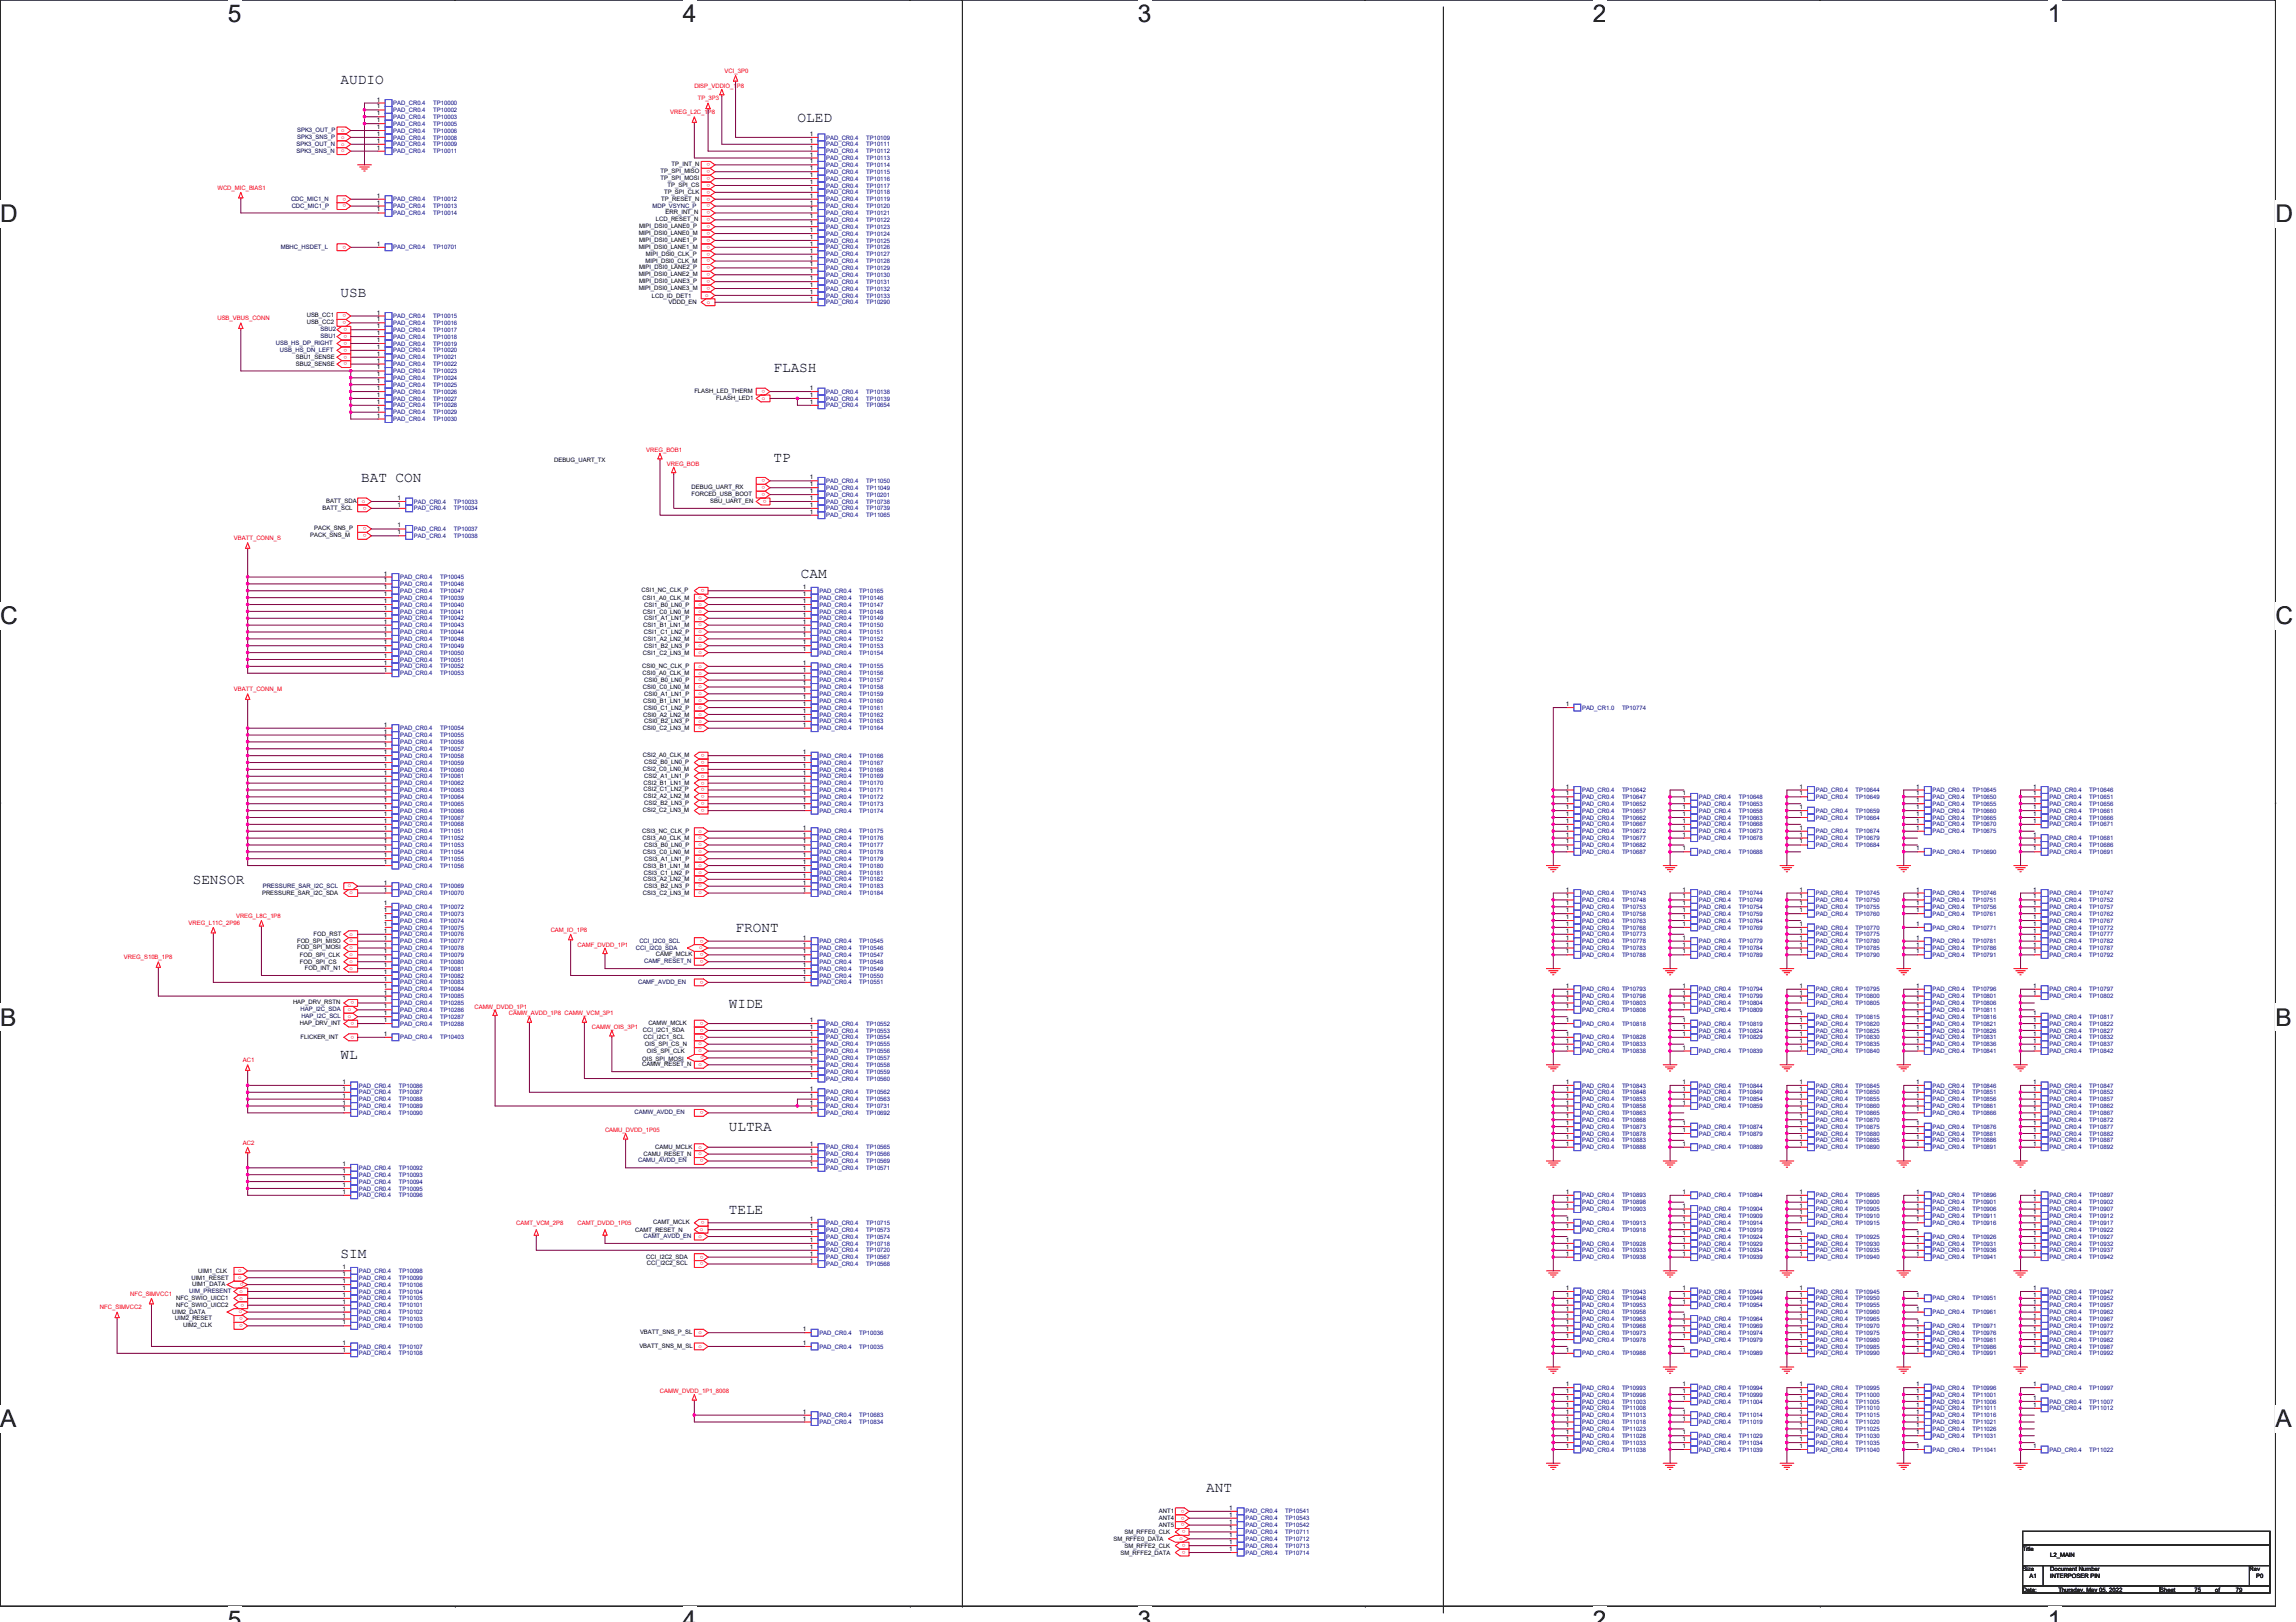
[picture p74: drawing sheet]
<svg xmlns="http://www.w3.org/2000/svg" width="297mm" height="210mm" viewBox="0 0 297 210" stroke-linecap="round" stroke-linejoin="round" font-family="sans-serif">
<defs><g id="words">
<g font-size="3.2">
<text x="29.5" y="2.8">5</text>
<text x="88.3" y="2.8">4</text>
<text x="147.2" y="2.8">3</text>
<text x="206.1" y="2.8">2</text>
<text x="264.9" y="2.8">1</text>
<text x="0" y="28.8">D</text>
<text x="294.4" y="28.8">D</text>
<text x="0" y="80.8">C</text>
<text x="294.4" y="80.8">C</text>
<text x="0" y="132.7">B</text>
<text x="294.4" y="132.7">B</text>
<text x="0" y="184.7">A</text>
<text x="294.4" y="184.7">A</text>
<text x="29.5" y="210.7">5</text>
<text x="88.3" y="210.7">4</text>
<text x="147.2" y="210.7">3</text>
<text x="206.1" y="210.7">2</text>
<text x="264.9" y="210.7">1</text>
</g>
<g font-size="1.9">
<text x="44" y="10.8">AUDIO</text>
<text x="103.2" y="15.7">OLED</text>
<text x="44" y="38.4">USB</text>
<text x="100.1" y="48.2">FLASH</text>
<text x="100.1" y="59.7">TP</text>
<text x="46.7" y="62.4">BAT CON</text>
<text x="103.6" y="74.8">CAM</text>
<text x="24.9" y="114.4">SENSOR</text>
<text x="95.2" y="120.6">FRONT</text>
<text x="94.3" y="130.4">WIDE</text>
<text x="44" y="137.1">WL</text>
<text x="94.3" y="146.4">ULTRA</text>
<text x="94.3" y="157.1">TELE</text>
<text x="44" y="162.9">SIM</text>
<text x="156.1" y="193.1">ANT</text>
</g>
<g font-size=".8" fill="#f00">
<text x="89.8" y="11.4">DISP_VDDIO_1P8</text>
<text x="93.7" y="9.4">VCI_3P0</text>
<text x="44.1" y="17.1">o</text>
<text x="44.1" y="17.9">o</text>
<text x="86.7" y="14.8">VREG_L2C_1P8</text>
<text x="90.3" y="13">TP_3P3</text>
<text x="44.1" y="18.8">o</text>
<text x="44.1" y="19.7">o</text>
<text x="91.9" y="21.1" transform="rotate(180 91.9 21.1)">o</text>
<text x="91.9" y="22" transform="rotate(180 91.9 22)">o</text>
<text x="91.9" y="22.9" transform="rotate(180 91.9 22.9)">o</text>
<text x="91.9" y="23.8" transform="rotate(180 91.9 23.8)">o</text>
<text x="28.1" y="24.6">WCD_MIC_BIAS1</text>
<text x="44.8" y="25.6" transform="rotate(180 44.8 25.6)">o</text>
<text x="44.8" y="26.5" transform="rotate(180 44.8 26.5)">o</text>
<text x="91.9" y="24.7" transform="rotate(180 91.9 24.7)">o</text>
<text x="91.9" y="25.6" transform="rotate(180 91.9 25.6)">o</text>
<text x="91.9" y="26.5" transform="rotate(180 91.9 26.5)">o</text>
<text x="91.9" y="27.3" transform="rotate(180 91.9 27.3)">o</text>
<text x="91.9" y="28.2" transform="rotate(180 91.9 28.2)">o</text>
<text x="91.9" y="29.1" transform="rotate(180 91.9 29.1)">o</text>
<text x="44.8" y="31.8" transform="rotate(180 44.8 31.8)">o</text>
<text x="91.9" y="30" transform="rotate(180 91.9 30)">o</text>
<text x="91.9" y="30.9" transform="rotate(180 91.9 30.9)">o</text>
<text x="91.9" y="31.8" transform="rotate(180 91.9 31.8)">o</text>
<text x="91.9" y="32.7" transform="rotate(180 91.9 32.7)">o</text>
<text x="91.9" y="33.6" transform="rotate(180 91.9 33.6)">o</text>
<text x="91.9" y="34.5" transform="rotate(180 91.9 34.5)">o</text>
<text x="91.9" y="35.3" transform="rotate(180 91.9 35.3)">o</text>
<text x="28.1" y="41.4">USB_VBUS_CONN</text>
<text x="44.8" y="40.7" transform="rotate(180 44.8 40.7)">o</text>
<text x="44.8" y="41.6" transform="rotate(180 44.8 41.6)">o</text>
<text x="91.2" y="38.4">o</text>
<text x="91.4" y="39.3">o</text>
<text x="91.9" y="36.2" transform="rotate(180 91.9 36.2)">o</text>
<text x="91.9" y="37.1" transform="rotate(180 91.9 37.1)">o</text>
<text x="44.9" y="42.5" transform="rotate(180 44.9 42.5)">o</text>
<text x="44.9" y="43.3" transform="rotate(180 44.9 43.3)">o</text>
<text x="44.9" y="44.2" transform="rotate(180 44.9 44.2)">o</text>
<text x="44.9" y="45.1" transform="rotate(180 44.9 45.1)">o</text>
<text x="44.9" y="46" transform="rotate(180 44.9 46)">o</text>
<text x="44.9" y="46.9" transform="rotate(180 44.9 46.9)">o</text>
<text x="98.5" y="51.7">o</text>
<text x="99" y="50.5" transform="rotate(180 99 50.5)">o</text>
<text x="83.6" y="58.5">VREG_BOB1</text>
<text x="46.8" y="65.1">o</text>
<text x="47.4" y="65.6" transform="rotate(180 47.4 65.6)">o</text>
<text x="86.3" y="60.3">VREG_BOB</text>
<text x="99" y="62" transform="rotate(180 99 62)">o</text>
<text x="99" y="62.9" transform="rotate(180 99 62.9)">o</text>
<text x="99" y="63.8" transform="rotate(180 99 63.8)">o</text>
<text x="99.2" y="64.7" transform="rotate(180 99.2 64.7)">o</text>
<text x="30.3" y="69.9">VBATT_CONN_S</text>
<text x="47.4" y="68.2" transform="rotate(180 47.4 68.2)">o</text>
<text x="47.4" y="69.1" transform="rotate(180 47.4 69.1)">o</text>
<text x="90.4" y="77.5">o</text>
<text x="91.2" y="76.2" transform="rotate(180 91.2 76.2)">o</text>
<text x="90.4" y="78.4">o</text>
<text x="90.4" y="79.3">o</text>
<text x="90.4" y="80.2">o</text>
<text x="90.4" y="81.1">o</text>
<text x="90.4" y="82">o</text>
<text x="90.4" y="82.8">o</text>
<text x="90.4" y="83.7">o</text>
<text x="30.3" y="89.5">VBATT_CONN_M</text>
<text x="90.4" y="84.6">o</text>
<text x="90.4" y="86.4">o</text>
<text x="90.4" y="87.3">o</text>
<text x="90.4" y="88.2">o</text>
<text x="90.4" y="89.1">o</text>
<text x="90.4" y="90">o</text>
<text x="90.4" y="90.8">o</text>
<text x="90.4" y="91.7">o</text>
<text x="90.4" y="92.6">o</text>
<text x="90.4" y="93.5">o</text>
<text x="90.4" y="94.4">o</text>
<text x="91.2" y="97.6" transform="rotate(180 91.2 97.6)">o</text>
<text x="91.2" y="98.5" transform="rotate(180 91.2 98.5)">o</text>
<text x="91.2" y="99.4" transform="rotate(180 91.2 99.4)">o</text>
<text x="91.2" y="100.2" transform="rotate(180 91.2 100.2)">o</text>
<text x="91.2" y="101.1" transform="rotate(180 91.2 101.1)">o</text>
<text x="90.4" y="107.7">o</text>
<text x="91.2" y="102" transform="rotate(180 91.2 102)">o</text>
<text x="91.2" y="102.9" transform="rotate(180 91.2 102.9)">o</text>
<text x="91.2" y="103.8" transform="rotate(180 91.2 103.8)">o</text>
<text x="91.2" y="104.7" transform="rotate(180 91.2 104.7)">o</text>
<text x="90.4" y="108.6">o</text>
<text x="90.4" y="109.5">o</text>
<text x="90.4" y="110.4">o</text>
<text x="90.4" y="111.3">o</text>
<text x="90.4" y="112.2">o</text>
<text x="90.4" y="113.1">o</text>
<text x="90.4" y="114">o</text>
<text x="24.4" y="119.7">VREG_L11C_2P96</text>
<text x="30.5" y="118.8">VREG_L8C_1P8</text>
<text x="45" y="114.9">o</text>
<text x="45.2" y="115.7">o</text>
<text x="90.4" y="114.9">o</text>
<text x="90.4" y="115.7">o</text>
<text x="16" y="124.1">VREG_S10B_1P8</text>
<text x="45.2" y="121.1">o</text>
<text x="45.2" y="122">o</text>
<text x="45.2" y="122.9">o</text>
<text x="45.2" y="123.7">o</text>
<text x="45.2" y="124.6">o</text>
<text x="45.2" y="125.5">o</text>
<text x="71.2" y="120.6">CAM_IO_1P8</text>
<text x="74.7" y="122.5">CAMF_DVDD_1P1</text>
<text x="90.4" y="122.9">o</text>
<text x="91" y="121.6" transform="rotate(180 91 121.6)">o</text>
<text x="91" y="123.4" transform="rotate(180 91 123.4)">o</text>
<text x="91" y="124.2" transform="rotate(180 91 124.2)">o</text>
<text x="45" y="130.9">o</text>
<text x="45" y="131.7">o</text>
<text x="45.8" y="129.6" transform="rotate(180 45.8 129.6)">o</text>
<text x="61.4" y="130.5">CAMW_DVDD_1P1</text>
<text x="65.8" y="131.4">CAMW_AVDD_1P8 CAMW_VCM_3P1</text>
<text x="91" y="126.9" transform="rotate(180 91 126.9)">o</text>
<text x="31.4" y="137.5">AC1</text>
<text x="45.8" y="132.2" transform="rotate(180 45.8 132.2)">o</text>
<text x="45.8" y="134" transform="rotate(180 45.8 134)">o</text>
<text x="76.6" y="133.2">CAMW_OIS_3P1</text>
<text x="90.4" y="135.3">o</text>
<text x="90.4" y="136.2">o</text>
<text x="90.4" y="138">o</text>
<text x="91" y="132.2" transform="rotate(180 91 132.2)">o</text>
<text x="91" y="133.1" transform="rotate(180 91 133.1)">o</text>
<text x="91" y="134" transform="rotate(180 91 134)">o</text>
<text x="91.1" y="136.7" transform="rotate(180 91.1 136.7)">o</text>
<text x="91" y="143.8" transform="rotate(180 91 143.8)">o</text>
<text x="31.4" y="148.1">AC2</text>
<text x="78.3" y="146.5">CAMU_DVDD_1P05</text>
<text x="90.4" y="148.6">o</text>
<text x="90.4" y="149.5">o</text>
<text x="91" y="150" transform="rotate(180 91 150)">o</text>
<text x="66.8" y="158.5">CAMT_VCM_2P8</text>
<text x="74.7" y="158.5">CAMT_DVDD_1P05</text>
<text x="90.4" y="160.2">o</text>
<text x="90.5" y="159.3">o</text>
<text x="91.2" y="158" transform="rotate(180 91.2 158)">o</text>
<text x="16.8" y="167.7">NFC_SIMVCC1</text>
<text x="30.8" y="164.6">o</text>
<text x="30.8" y="165.5">o</text>
<text x="31" y="167.3">o</text>
<text x="31.5" y="166" transform="rotate(180 31.5 166)">o</text>
<text x="91" y="162.5" transform="rotate(180 91 162.5)">o</text>
<text x="91" y="163.4" transform="rotate(180 91 163.4)">o</text>
<text x="12.9" y="169.5">NFC_SIMVCC2</text>
<text x="30.9" y="170">o</text>
<text x="31" y="168.2">o</text>
<text x="31.4" y="170.5" transform="rotate(180 31.4 170.5)">o</text>
<text x="31.4" y="171.4" transform="rotate(180 31.4 171.4)">o</text>
<text x="31.6" y="168.7" transform="rotate(180 31.6 168.7)">o</text>
<text x="90.4" y="172.6">o</text>
<text x="90.4" y="174.4">o</text>
<text x="85.4" y="180.3">CAMW_DVDD_1P1_8008</text>
<text x="153.2" y="195.4" transform="rotate(180 153.2 195.4)">o</text>
<text x="153.2" y="196.3" transform="rotate(180 153.2 196.3)">o</text>
<text x="153.2" y="197.1" transform="rotate(180 153.2 197.1)">o</text>
<text x="152.6" y="199.3">o</text>
<text x="153.4" y="198" transform="rotate(180 153.4 198)">o</text>
<text x="153.4" y="199.8" transform="rotate(180 153.4 199.8)">o</text>
<text x="153.4" y="200.7" transform="rotate(180 153.4 200.7)">o</text>
</g>
<g font-size=".8" fill="#000040">
<text x="38.4" y="17.1">SPK3_OUT_P</text>
<text x="38.4" y="18">SPK3_SNS_P</text>
<text x="38.4" y="18.9">SPK3_OUT_N</text>
<text x="38.4" y="19.7">SPK3_SNS_N</text>
<text x="37.7" y="26">CDC_MIC1_N</text>
<text x="37.7" y="26.9">CDC_MIC1_P</text>
<text x="84.4" y="26.9">MDP_VSYNC_P</text>
<text x="36.3" y="32.2">MBHC_HSDET_L</text>
<text x="35.7" y="44.6">USB_HS_DP_RIGHT</text>
<text x="36.2" y="45.5">USB_HS_DN_LEFT</text>
<text x="41.5" y="42.9">SBU2</text>
<text x="41.5" y="43.8">SBU1</text>
<text x="34" y="114.9">PRESSURE_SAR_I2C_SCL</text>
<text x="82.3" y="123">CCI_I2C0_SDA</text>
<text x="82.7" y="122">CCI_I2C0_SCL</text>
<text x="83.3" y="124.7">CAMF_RESET_N</text>
<text x="38.9" y="130.9">HAP_I2C_SDA</text>
<text x="39" y="131.8">HAP_I2C_SCL</text>
<text x="82.5" y="127.3">CAMF_AVDD_EN</text>
<text x="82.1" y="144.2">CAMW_AVDD_EN</text>
<text x="82.5" y="150.4">CAMU_AVDD_EN</text>
<text x="83.2" y="160.2">CAMT_AVDD_EN</text>
<text x="24.5" y="167.3">UIM_PRESENT</text>
</g>
<g font-size=".8">
<text x="48.8" y="14">1</text>
<text x="48.8" y="14.9">1</text>
<text x="48.8" y="15.8">1</text>
<text x="48.8" y="16.7">1</text>
<text x="48.8" y="17.6">1</text>
<text x="48.8" y="13.1">1</text>
<text x="104.8" y="17.6">1</text>
<text x="48.8" y="19.4">1</text>
<text x="48.8" y="18.5">1</text>
<text x="85.5" y="22.4">TP_SPI_MISO</text>
<text x="85.5" y="23.3">TP_SPI_MOSI</text>
<text x="86.9" y="21.5">TP_INT_N</text>
<text x="104.8" y="19.4">1</text>
<text x="104.8" y="20.3">1</text>
<text x="104.8" y="21.1">1</text>
<text x="104.8" y="22">1</text>
<text x="104.8" y="22.9">1</text>
<text x="104.8" y="23.8">1</text>
<text x="104.8" y="18.5">1</text>
<text x="48.8" y="25.6">1</text>
<text x="48.8" y="26.5">1</text>
<text x="48.8" y="27.4">1</text>
<text x="82.7" y="29.5">MIPI_DSI0_LANE0_P</text>
<text x="84.9" y="28.6">LCD_RESET_N</text>
<text x="85.6" y="26">TP_RESET_N</text>
<text x="85.9" y="25.1">TP_SPI_CLK</text>
<text x="86.1" y="27.7">ERR_INT_N</text>
<text x="86.4" y="24.2">TP_SPI_CS</text>
<text x="104.8" y="25.6">1</text>
<text x="104.8" y="26.5">1</text>
<text x="104.8" y="27.4">1</text>
<text x="104.8" y="28.3">1</text>
<text x="104.8" y="24.7">1</text>
<text x="104.8" y="29.1">1</text>
<text x="48.8" y="31.8">1</text>
<text x="82.6" y="30.4">MIPI_DSI0_LANE0_M</text>
<text x="82.6" y="32.2">MIPI_DSI0_LANE1_M</text>
<text x="82.6" y="35.8">MIPI_DSI0_LANE2_M</text>
<text x="82.7" y="31.3">MIPI_DSI0_LANE1_P</text>
<text x="82.7" y="34.9">MIPI_DSI0_LANE2_P</text>
<text x="83.5" y="34">MIPI_DSI0_CLK_M</text>
<text x="83.6" y="33.1">MIPI_DSI0_CLK_P</text>
<text x="104.8" y="30">1</text>
<text x="104.8" y="30.9">1</text>
<text x="104.8" y="31.8">1</text>
<text x="104.8" y="32.7">1</text>
<text x="104.8" y="33.6">1</text>
<text x="104.8" y="34.5">1</text>
<text x="104.8" y="35.4">1</text>
<text x="39.7" y="41.1">USB_CC1</text>
<text x="39.7" y="42">USB_CC2</text>
<text x="48.8" y="40.7">1</text>
<text x="48.8" y="41.6">1</text>
<text x="82.6" y="37.5">MIPI_DSI0_LANE3_M</text>
<text x="82.7" y="36.6">MIPI_DSI0_LANE3_P</text>
<text x="84.3" y="38.5">LCD_ID_DET1</text>
<text x="86.5" y="39.4">VDDD_EN</text>
<text x="104.8" y="36.3">1</text>
<text x="104.8" y="37.1">1</text>
<text x="104.8" y="38">1</text>
<text x="104.8" y="38.9">1</text>
<text x="38.3" y="46.4">SBU1_SENSE</text>
<text x="38.3" y="47.3">SBU2_SENSE</text>
<text x="48.8" y="43.4">1</text>
<text x="48.8" y="44.3">1</text>
<text x="48.8" y="45.1">1</text>
<text x="48.8" y="46">1</text>
<text x="48.8" y="46.9">1</text>
<text x="48.8" y="47.8">1</text>
<text x="48.8" y="42.5">1</text>
<text x="48.8" y="50.5">1</text>
<text x="48.8" y="51.4">1</text>
<text x="48.8" y="52.3">1</text>
<text x="48.8" y="53.1">1</text>
<text x="48.8" y="48.7">1</text>
<text x="48.8" y="49.6">1</text>
<text x="89.8" y="50.9">FLASH_LED_THERM</text>
<text x="92.7" y="51.8">FLASH_LED1</text>
<text x="104.8" y="50.5">1</text>
<text x="104.8" y="51.4">1</text>
<text x="104.8" y="52.3">1</text>
<text x="48.8" y="54">1</text>
<text x="71.7" y="59.8">DEBUG_UART_TX</text>
<text x="41.7" y="66">BATT_SCL</text>
<text x="42.2" y="65.1">BATT_SDA</text>
<text x="51.4" y="64.7">1</text>
<text x="51.4" y="65.6">1</text>
<text x="89.5" y="63.3">DEBUG_UART_RX</text>
<text x="89.5" y="64.2">FORCED_USB_BOOT</text>
<text x="91.9" y="65.1">SBU_UART_EN</text>
<text x="104.8" y="62">1</text>
<text x="104.8" y="62.9">1</text>
<text x="104.8" y="63.8">1</text>
<text x="104.8" y="64.7">1</text>
<text x="104.8" y="65.6">1</text>
<text x="40.1" y="69.5">PACK_SNS_M</text>
<text x="40.7" y="68.6">PACK_SNS_P</text>
<text x="51.4" y="68.3">1</text>
<text x="51.4" y="69.2">1</text>
<text x="104.8" y="66.5">1</text>
<text x="49.7" y="74.5">1</text>
<text x="49.7" y="75.4">1</text>
<text x="49.7" y="76.3">1</text>
<text x="49.7" y="77.2">1</text>
<text x="83" y="76.6">CSI1_NC_CLK_P</text>
<text x="83.1" y="77.6">CSI1_A0_CLK_M</text>
<text x="103.9" y="76.3">1</text>
<text x="103.9" y="77.2">1</text>
<text x="49.7" y="78">1</text>
<text x="49.7" y="82.5">1</text>
<text x="49.7" y="78.9">1</text>
<text x="49.7" y="83.4">1</text>
<text x="49.7" y="79.8">1</text>
<text x="49.7" y="80.7">1</text>
<text x="49.7" y="81.6">1</text>
<text x="83.2" y="79.4">CSI1_C0_LN0_M</text>
<text x="83.2" y="81.2">CSI1_B1_LN1_M</text>
<text x="83.2" y="83">CSI1_A2_LN2_M</text>
<text x="83.3" y="82.1">CSI1_C1_LN2_P</text>
<text x="83.4" y="78.5">CSI1_B0_LN0_P</text>
<text x="83.4" y="80.3">CSI1_A1_LN1_P</text>
<text x="83.4" y="83.8">CSI1_B2_LN3_P</text>
<text x="103.9" y="81.6">1</text>
<text x="103.9" y="78">1</text>
<text x="103.9" y="82.5">1</text>
<text x="103.9" y="78.9">1</text>
<text x="103.9" y="83.4">1</text>
<text x="103.9" y="79.8">1</text>
<text x="103.9" y="80.7">1</text>
<text x="49.7" y="86">1</text>
<text x="49.7" y="86.9">1</text>
<text x="49.7" y="84.3">1</text>
<text x="49.7" y="85.2">1</text>
<text x="83.1" y="86.5">CSI0_NC_CLK_P</text>
<text x="83.1" y="87.4">CSI0_A0_CLK_M</text>
<text x="83.2" y="84.7">CSI1_C2_LN3_M</text>
<text x="83.2" y="89.2">CSI0_C0_LN0_M</text>
<text x="83.4" y="88.3">CSI0_B0_LN0_P</text>
<text x="103.9" y="86">1</text>
<text x="103.9" y="86.9">1</text>
<text x="103.9" y="87.8">1</text>
<text x="103.9" y="88.7">1</text>
<text x="103.9" y="89.6">1</text>
<text x="103.9" y="84.3">1</text>
<text x="49.7" y="94">1</text>
<text x="49.7" y="94.9">1</text>
<text x="49.7" y="95.8">1</text>
<text x="83.2" y="94.5">CSI0_C2_LN3_M</text>
<text x="83.2" y="91">CSI0_B1_LN1_M</text>
<text x="83.2" y="92.7">CSI0_A2_LN2_M</text>
<text x="83.3" y="91.8">CSI0_C1_LN2_P</text>
<text x="83.4" y="90.1">CSI0_A1_LN1_P</text>
<text x="83.4" y="93.6">CSI0_B2_LN3_P</text>
<text x="103.9" y="91.4">1</text>
<text x="103.9" y="92.3">1</text>
<text x="103.9" y="93.2">1</text>
<text x="103.9" y="94">1</text>
<text x="103.9" y="90.5">1</text>
<text x="202.6" y="91.4">1</text>
<text x="49.7" y="96.7">1</text>
<text x="49.7" y="101.2">1</text>
<text x="49.7" y="97.6">1</text>
<text x="49.7" y="98.5">1</text>
<text x="49.7" y="99.4">1</text>
<text x="49.7" y="100.3">1</text>
<text x="83.2" y="98">CSI2_A0_CLK_M</text>
<text x="83.2" y="99.8">CSI2_C0_LN0_M</text>
<text x="83.2" y="101.5">CSI2_B1_LN1_M</text>
<text x="83.3" y="98.9">CSI2_B0_LN0_P</text>
<text x="83.3" y="100.6">CSI2_A1_LN1_P</text>
<text x="103.9" y="100.3">1</text>
<text x="103.9" y="97.6">1</text>
<text x="103.9" y="101.2">1</text>
<text x="103.9" y="98.5">1</text>
<text x="103.9" y="99.4">1</text>
<text x="49.7" y="105.6">1</text>
<text x="49.7" y="102">1</text>
<text x="49.7" y="104.7">1</text>
<text x="49.7" y="107.4">1</text>
<text x="49.7" y="103.8">1</text>
<text x="49.7" y="106.5">1</text>
<text x="49.7" y="102.9">1</text>
<text x="83.1" y="107.8">CSI3_NC_CLK_P</text>
<text x="83.2" y="105.1">CSI2_C2_LN3_M</text>
<text x="83.2" y="102.4">CSI2_C1_LN2_P</text>
<text x="83.2" y="103.3">CSI2_A2_LN2_M</text>
<text x="83.3" y="104.2">CSI2_B2_LN3_P</text>
<text x="103.9" y="102.9">1</text>
<text x="103.9" y="102">1</text>
<text x="103.9" y="104.7">1</text>
<text x="103.9" y="107.4">1</text>
<text x="103.9" y="103.8">1</text>
<text x="202.6" y="102.9">1</text>
<text x="202.6" y="105.6">1</text>
<text x="202.6" y="102">1</text>
<text x="202.6" y="104.7">1</text>
<text x="202.6" y="107.4">1</text>
<text x="202.6" y="103.8">1</text>
<text x="202.6" y="106.5">1</text>
<text x="217.7" y="103.8">1</text>
<text x="217.7" y="106.5">1</text>
<text x="217.7" y="102.9">1</text>
<text x="217.7" y="105.6">1</text>
<text x="217.7" y="104.7">1</text>
<text x="217.7" y="107.4">1</text>
<text x="232.8" y="102.9">1</text>
<text x="232.8" y="105.6">1</text>
<text x="232.8" y="102">1</text>
<text x="232.8" y="104.7">1</text>
<text x="232.8" y="107.4">1</text>
<text x="247.9" y="103.8">1</text>
<text x="247.9" y="106.5">1</text>
<text x="247.9" y="102.9">1</text>
<text x="247.9" y="105.6">1</text>
<text x="247.9" y="102">1</text>
<text x="247.9" y="104.7">1</text>
<text x="247.9" y="107.4">1</text>
<text x="263" y="104.7">1</text>
<text x="263" y="103.8">1</text>
<text x="263" y="106.5">1</text>
<text x="263" y="102.9">1</text>
<text x="263" y="105.6">1</text>
<text x="263" y="102">1</text>
<text x="49.7" y="108.3">1</text>
<text x="49.7" y="110.9">1</text>
<text x="49.7" y="110">1</text>
<text x="49.7" y="111.8">1</text>
<text x="49.7" y="109.2">1</text>
<text x="83.1" y="108.7">CSI3_A0_CLK_M</text>
<text x="83.2" y="110.5">CSI3_C0_LN0_M</text>
<text x="83.2" y="112.3">CSI3_B1_LN1_M</text>
<text x="83.3" y="113.2">CSI3_C1_LN2_P</text>
<text x="83.4" y="109.6">CSI3_B0_LN0_P</text>
<text x="83.4" y="111.4">CSI3_A1_LN1_P</text>
<text x="103.9" y="113.6">1</text>
<text x="103.9" y="108.3">1</text>
<text x="103.9" y="110.9">1</text>
<text x="103.9" y="110">1</text>
<text x="103.9" y="111.8">1</text>
<text x="103.9" y="112.7">1</text>
<text x="103.9" y="109.2">1</text>
<text x="202.6" y="109.2">1</text>
<text x="202.6" y="108.3">1</text>
<text x="202.6" y="110">1</text>
<text x="217.7" y="108.3">1</text>
<text x="217.7" y="110">1</text>
<text x="232.8" y="109.2">1</text>
<text x="232.8" y="108.3">1</text>
<text x="247.9" y="110">1</text>
<text x="263" y="110">1</text>
<text x="263" y="109.2">1</text>
<text x="263" y="108.3">1</text>
<text x="33.9" y="115.8">PRESSURE_SAR_I2C_SDA</text>
<text x="49.7" y="114.5">1</text>
<text x="49.7" y="118">1</text>
<text x="49.7" y="119.8">1</text>
<text x="49.7" y="115.4">1</text>
<text x="49.7" y="117.2">1</text>
<text x="49.7" y="118.9">1</text>
<text x="83.2" y="115.8">CSI3_C2_LN3_M</text>
<text x="83.2" y="114.1">CSI3_A2_LN2_M</text>
<text x="83.4" y="115">CSI3_B2_LN3_P</text>
<text x="103.9" y="114.5">1</text>
<text x="103.9" y="115.4">1</text>
<text x="202.6" y="116.3">1</text>
<text x="202.6" y="118">1</text>
<text x="202.6" y="119.8">1</text>
<text x="202.6" y="115.4">1</text>
<text x="202.6" y="117.2">1</text>
<text x="202.6" y="118.9">1</text>
<text x="217.7" y="118.9">1</text>
<text x="217.7" y="116.3">1</text>
<text x="217.7" y="118">1</text>
<text x="217.7" y="119.8">1</text>
<text x="217.7" y="115.4">1</text>
<text x="217.7" y="117.2">1</text>
<text x="232.8" y="116.3">1</text>
<text x="232.8" y="118">1</text>
<text x="232.8" y="119.8">1</text>
<text x="232.8" y="115.4">1</text>
<text x="232.8" y="117.2">1</text>
<text x="247.9" y="117.2">1</text>
<text x="247.9" y="116.3">1</text>
<text x="247.9" y="118">1</text>
<text x="247.9" y="119.8">1</text>
<text x="247.9" y="115.4">1</text>
<text x="263" y="117.2">1</text>
<text x="263" y="118.9">1</text>
<text x="263" y="116.3">1</text>
<text x="263" y="118">1</text>
<text x="263" y="119.8">1</text>
<text x="263" y="115.4">1</text>
<text x="38.4" y="122">FOD_SPI_MISO</text>
<text x="38.4" y="122.9">FOD_SPI_MOSI</text>
<text x="38.8" y="123.8">FOD_SPI_CLK</text>
<text x="38.8" y="124.7">FOD_SPI_CS</text>
<text x="39.4" y="125.5">FOD_INT_N1</text>
<text x="40.6" y="121.2">FOD_RST</text>
<text x="49.7" y="120.7">1</text>
<text x="49.7" y="124.3">1</text>
<text x="49.7" y="123.4">1</text>
<text x="49.7" y="122.5">1</text>
<text x="49.7" y="125.2">1</text>
<text x="49.7" y="121.6">1</text>
<text x="84.9" y="123.8">CAMF_MCLK</text>
<text x="103.9" y="124.3">1</text>
<text x="103.9" y="123.4">1</text>
<text x="103.9" y="122.5">1</text>
<text x="103.9" y="125.2">1</text>
<text x="103.9" y="121.6">1</text>
<text x="202.6" y="120.7">1</text>
<text x="202.6" y="123.4">1</text>
<text x="202.6" y="122.5">1</text>
<text x="202.6" y="121.6">1</text>
<text x="217.7" y="123.4">1</text>
<text x="217.7" y="122.5">1</text>
<text x="217.7" y="121.6">1</text>
<text x="232.8" y="121.6">1</text>
<text x="232.8" y="120.7">1</text>
<text x="232.8" y="123.4">1</text>
<text x="232.8" y="122.5">1</text>
<text x="247.9" y="121.6">1</text>
<text x="247.9" y="123.4">1</text>
<text x="247.9" y="122.5">1</text>
<text x="263" y="122.5">1</text>
<text x="263" y="121.6">1</text>
<text x="263" y="120.7">1</text>
<text x="263" y="123.4">1</text>
<text x="37.9" y="130">HAP_DRV_RSTN</text>
<text x="49.7" y="126.9">1</text>
<text x="49.7" y="127.8">1</text>
<text x="49.7" y="129.6">1</text>
<text x="49.7" y="131.4">1</text>
<text x="49.7" y="128.7">1</text>
<text x="49.7" y="126">1</text>
<text x="49.7" y="130.5">1</text>
<text x="103.9" y="126.9">1</text>
<text x="103.9" y="126">1</text>
<text x="202.6" y="130.5">1</text>
<text x="202.6" y="127.8">1</text>
<text x="202.6" y="129.6">1</text>
<text x="202.6" y="128.7">1</text>
<text x="217.7" y="130.5">1</text>
<text x="217.7" y="127.8">1</text>
<text x="217.7" y="129.6">1</text>
<text x="217.7" y="128.7">1</text>
<text x="232.8" y="128.7">1</text>
<text x="232.8" y="127.8">1</text>
<text x="232.8" y="129.6">1</text>
<text x="232.8" y="131.4">1</text>
<text x="247.9" y="128.7">1</text>
<text x="247.9" y="130.5">1</text>
<text x="247.9" y="127.8">1</text>
<text x="247.9" y="129.6">1</text>
<text x="247.9" y="131.4">1</text>
<text x="263" y="128.7">1</text>
<text x="263" y="127.8">1</text>
<text x="263" y="131.4">1</text>
<text x="38.8" y="132.7">HAP_DRV_INT</text>
<text x="38.9" y="134.5">FLICKER_INT</text>
<text x="49.7" y="132.3">1</text>
<text x="49.7" y="134">1</text>
<text x="83.1" y="137.3">OIS_SPI_MOSI</text>
<text x="83.1" y="138">CAMW_RESET_N</text>
<text x="83.2" y="133.5">CCI_I2C1_SDA</text>
<text x="83.2" y="134.4">CCI_I2C1_SCL</text>
<text x="83.4" y="135.3">OIS_SPI_CS_N</text>
<text x="83.7" y="136.3">OIS_SPI_CLK</text>
<text x="83.9" y="132.7">CAMW_MCLK</text>
<text x="104.8" y="133.2">1</text>
<text x="104.8" y="135.8">1</text>
<text x="104.8" y="137.6">1</text>
<text x="104.8" y="132.3">1</text>
<text x="104.8" y="134.9">1</text>
<text x="104.8" y="136.7">1</text>
<text x="104.8" y="134">1</text>
<text x="202.6" y="135.8">1</text>
<text x="202.6" y="132.3">1</text>
<text x="202.6" y="134.9">1</text>
<text x="202.6" y="134">1</text>
<text x="217.7" y="133.2">1</text>
<text x="217.7" y="135.8">1</text>
<text x="217.7" y="132.3">1</text>
<text x="217.7" y="134">1</text>
<text x="232.8" y="134">1</text>
<text x="232.8" y="133.2">1</text>
<text x="232.8" y="135.8">1</text>
<text x="232.8" y="132.3">1</text>
<text x="232.8" y="134.9">1</text>
<text x="247.9" y="134">1</text>
<text x="247.9" y="133.2">1</text>
<text x="247.9" y="135.8">1</text>
<text x="247.9" y="132.3">1</text>
<text x="247.9" y="134.9">1</text>
<text x="263" y="134">1</text>
<text x="263" y="133.2">1</text>
<text x="263" y="135.8">1</text>
<text x="263" y="132.3">1</text>
<text x="263" y="134.9">1</text>
<text x="44.3" y="143.8">1</text>
<text x="44.3" y="142.9">1</text>
<text x="44.3" y="140.3">1</text>
<text x="44.3" y="142">1</text>
<text x="44.3" y="141.2">1</text>
<text x="104.8" y="141.2">1</text>
<text x="104.8" y="138.5">1</text>
<text x="104.8" y="143.8">1</text>
<text x="104.8" y="139.4">1</text>
<text x="104.8" y="142.9">1</text>
<text x="104.8" y="142">1</text>
<text x="202.6" y="141.2">1</text>
<text x="202.6" y="143.8">1</text>
<text x="202.6" y="140.3">1</text>
<text x="202.6" y="142.9">1</text>
<text x="202.6" y="142">1</text>
<text x="217.7" y="141.2">1</text>
<text x="217.7" y="140.3">1</text>
<text x="217.7" y="142.9">1</text>
<text x="217.7" y="142">1</text>
<text x="232.8" y="142">1</text>
<text x="232.8" y="141.2">1</text>
<text x="232.8" y="143.8">1</text>
<text x="232.8" y="140.3">1</text>
<text x="232.8" y="142.9">1</text>
<text x="247.9" y="142">1</text>
<text x="247.9" y="141.2">1</text>
<text x="247.9" y="143.8">1</text>
<text x="247.9" y="140.3">1</text>
<text x="247.9" y="142.9">1</text>
<text x="263" y="142.9">1</text>
<text x="263" y="142">1</text>
<text x="263" y="141.2">1</text>
<text x="263" y="143.8">1</text>
<text x="263" y="140.3">1</text>
<text x="83.2" y="149.5">CAMU_RESET_N</text>
<text x="84.8" y="148.7">CAMU_MCLK</text>
<text x="104.8" y="149.2">1</text>
<text x="104.8" y="148.3">1</text>
<text x="202.6" y="148.3">1</text>
<text x="202.6" y="145.6">1</text>
<text x="202.6" y="147.4">1</text>
<text x="202.6" y="146.5">1</text>
<text x="202.6" y="144.7">1</text>
<text x="217.7" y="146.5">1</text>
<text x="217.7" y="148.3">1</text>
<text x="217.7" y="145.6">1</text>
<text x="232.8" y="144.7">1</text>
<text x="232.8" y="146.5">1</text>
<text x="232.8" y="148.3">1</text>
<text x="232.8" y="145.6">1</text>
<text x="232.8" y="147.4">1</text>
<text x="247.9" y="146.5">1</text>
<text x="247.9" y="148.3">1</text>
<text x="247.9" y="145.6">1</text>
<text x="247.9" y="147.4">1</text>
<text x="263" y="144.7">1</text>
<text x="263" y="146.5">1</text>
<text x="263" y="148.3">1</text>
<text x="263" y="145.6">1</text>
<text x="263" y="147.4">1</text>
<text x="44.3" y="150.9">1</text>
<text x="44.3" y="151.8">1</text>
<text x="44.3" y="152.7">1</text>
<text x="44.3" y="153.6">1</text>
<text x="44.3" y="154.5">1</text>
<text x="104.8" y="150.1">1</text>
<text x="104.8" y="150.9">1</text>
<text x="202.6" y="155.4">1</text>
<text x="202.6" y="154.5">1</text>
<text x="217.7" y="154.5">1</text>
<text x="232.8" y="155.4">1</text>
<text x="232.8" y="154.5">1</text>
<text x="247.9" y="154.5">1</text>
<text x="247.9" y="155.4">1</text>
<text x="263" y="154.5">1</text>
<text x="263" y="155.4">1</text>
<text x="82.2" y="159.4">CAMT_RESET_N</text>
<text x="84.5" y="158.4">CAMT_MCLK</text>
<text x="104.8" y="159.8">1</text>
<text x="104.8" y="161.6">1</text>
<text x="104.8" y="158.9">1</text>
<text x="104.8" y="160.7">1</text>
<text x="104.8" y="158.1">1</text>
<text x="202.6" y="161.6">1</text>
<text x="202.6" y="158.9">1</text>
<text x="202.6" y="156.3">1</text>
<text x="202.6" y="160.7">1</text>
<text x="202.6" y="158.1">1</text>
<text x="217.7" y="159.8">1</text>
<text x="217.7" y="157.2">1</text>
<text x="217.7" y="161.6">1</text>
<text x="217.7" y="158.9">1</text>
<text x="217.7" y="156.3">1</text>
<text x="217.7" y="160.7">1</text>
<text x="217.7" y="158.1">1</text>
<text x="232.8" y="158.1">1</text>
<text x="232.8" y="159.8">1</text>
<text x="232.8" y="157.2">1</text>
<text x="232.8" y="161.6">1</text>
<text x="232.8" y="156.3">1</text>
<text x="232.8" y="160.7">1</text>
<text x="247.9" y="156.3">1</text>
<text x="247.9" y="160.7">1</text>
<text x="247.9" y="158.1">1</text>
<text x="247.9" y="159.8">1</text>
<text x="247.9" y="157.2">1</text>
<text x="247.9" y="161.6">1</text>
<text x="263" y="156.3">1</text>
<text x="263" y="160.7">1</text>
<text x="263" y="158.1">1</text>
<text x="263" y="159.8">1</text>
<text x="263" y="157.2">1</text>
<text x="263" y="161.6">1</text>
<text x="263" y="158.9">1</text>
<text x="24.8" y="165.6">UIM1_RESET</text>
<text x="24.8" y="166.4">UIM1_DATA</text>
<text x="25.7" y="164.7">UIM1_CLK</text>
<text x="44.3" y="165.2">1</text>
<text x="44.3" y="166.1">1</text>
<text x="44.3" y="166.9">1</text>
<text x="44.3" y="167.8">1</text>
<text x="44.3" y="164.3">1</text>
<text x="83.6" y="162.9">CCI_I2C2_SDA</text>
<text x="83.7" y="163.8">CCI_I2C2_SCL</text>
<text x="104.8" y="163.4">1</text>
<text x="104.8" y="162.5">1</text>
<text x="202.6" y="162.5">1</text>
<text x="202.6" y="166.9">1</text>
<text x="202.6" y="167.8">1</text>
<text x="217.7" y="167.8">1</text>
<text x="217.7" y="162.5">1</text>
<text x="217.7" y="166.9">1</text>
<text x="232.8" y="167.8">1</text>
<text x="232.8" y="162.5">1</text>
<text x="232.8" y="166.9">1</text>
<text x="247.9" y="167.8">1</text>
<text x="247.9" y="162.5">1</text>
<text x="263" y="167.8">1</text>
<text x="263" y="162.5">1</text>
<text x="263" y="166.9">1</text>
<text x="22.3" y="170">UIM2_DATA</text>
<text x="22.6" y="170.9">UIM2_RESET</text>
<text x="22.8" y="168.2">NFC_SWIO_UICC1</text>
<text x="22.8" y="169.1">NFC_SWIO_UICC2</text>
<text x="23.7" y="171.8">UIM2_CLK</text>
<text x="44.3" y="169.6">1</text>
<text x="44.3" y="171.4">1</text>
<text x="44.3" y="168.7">1</text>
<text x="44.3" y="170.5">1</text>
<text x="82.8" y="172.7">VBATT_SNS_P_SL</text>
<text x="103.9" y="172.3">1</text>
<text x="202.6" y="172.3">1</text>
<text x="202.6" y="169.6">1</text>
<text x="202.6" y="171.4">1</text>
<text x="202.6" y="168.7">1</text>
<text x="202.6" y="173.2">1</text>
<text x="202.6" y="170.5">1</text>
<text x="217.7" y="170.5">1</text>
<text x="217.7" y="172.3">1</text>
<text x="217.7" y="171.4">1</text>
<text x="217.7" y="168.7">1</text>
<text x="217.7" y="173.2">1</text>
<text x="232.8" y="170.5">1</text>
<text x="232.8" y="169.6">1</text>
<text x="232.8" y="172.3">1</text>
<text x="232.8" y="171.4">1</text>
<text x="232.8" y="168.7">1</text>
<text x="232.8" y="173.2">1</text>
<text x="247.9" y="173.2">1</text>
<text x="247.9" y="169.6">1</text>
<text x="247.9" y="172.3">1</text>
<text x="247.9" y="171.4">1</text>
<text x="263" y="168.7">1</text>
<text x="263" y="173.2">1</text>
<text x="263" y="170.5">1</text>
<text x="263" y="169.6">1</text>
<text x="263" y="172.3">1</text>
<text x="263" y="171.4">1</text>
<text x="44.3" y="174.1">1</text>
<text x="44.3" y="174.9">1</text>
<text x="82.7" y="174.4">VBATT_SNS_M_SL</text>
<text x="103.9" y="174.1">1</text>
<text x="202.6" y="174.9">1</text>
<text x="202.6" y="179.4">1</text>
<text x="217.7" y="174.9">1</text>
<text x="217.7" y="179.4">1</text>
<text x="232.8" y="174.9">1</text>
<text x="232.8" y="174.1">1</text>
<text x="232.8" y="179.4">1</text>
<text x="247.9" y="179.4">1</text>
<text x="247.9" y="174.9">1</text>
<text x="247.9" y="174.1">1</text>
<text x="263" y="179.4">1</text>
<text x="263" y="174.9">1</text>
<text x="263" y="174.1">1</text>
<text x="103.9" y="183.8">1</text>
<text x="103.9" y="182.9">1</text>
<text x="202.6" y="180.3">1</text>
<text x="202.6" y="182.1">1</text>
<text x="202.6" y="185.6">1</text>
<text x="202.6" y="183.8">1</text>
<text x="202.6" y="181.2">1</text>
<text x="202.6" y="182.9">1</text>
<text x="202.6" y="184.7">1</text>
<text x="217.7" y="180.3">1</text>
<text x="217.7" y="185.6">1</text>
<text x="217.7" y="183.8">1</text>
<text x="217.7" y="181.2">1</text>
<text x="217.7" y="182.9">1</text>
<text x="232.8" y="182.9">1</text>
<text x="232.8" y="184.7">1</text>
<text x="232.8" y="180.3">1</text>
<text x="232.8" y="182.1">1</text>
<text x="232.8" y="185.6">1</text>
<text x="232.8" y="183.8">1</text>
<text x="232.8" y="181.2">1</text>
<text x="247.9" y="181.2">1</text>
<text x="247.9" y="182.9">1</text>
<text x="247.9" y="184.7">1</text>
<text x="247.9" y="180.3">1</text>
<text x="247.9" y="182.1">1</text>
<text x="247.9" y="185.6">1</text>
<text x="247.9" y="183.8">1</text>
<text x="263" y="181.2">1</text>
<text x="263" y="182.1">1</text>
<text x="202.6" y="187.4">1</text>
<text x="202.6" y="186.5">1</text>
<text x="217.7" y="187.4">1</text>
<text x="217.7" y="186.5">1</text>
<text x="232.8" y="186.5">1</text>
<text x="232.8" y="187.4">1</text>
<text x="247.9" y="187.4">1</text>
<text x="263" y="187.4">1</text>
<text x="149.9" y="195.8">ANT1</text>
<text x="149.9" y="196.7">ANT4</text>
<text x="149.9" y="197.5">ANT5</text>
<text x="159" y="195.4">1</text>
<text x="159" y="196.3">1</text>
<text x="159" y="197.2">1</text>
<text x="144.1" y="199.4">SM_RFFE0_DATA</text>
<text x="144.9" y="201.2">SM_RFFE2_DATA</text>
<text x="145.5" y="198.5">SM_RFFE0_CLK</text>
<text x="145.5" y="200.3">SM_RFFE2_CLK</text>
<text x="159" y="198.1">1</text>
<text x="159" y="198.9">1</text>
<text x="159" y="199.8">1</text>
<text x="159" y="200.7">1</text>
<text x="261.7" y="200.7">Title</text>
<text x="261.7" y="203.3">Size</text>
<text x="265.2" y="203.3">Document Number</text>
<text x="265.2" y="201.5">L2_MAIN</text>
<text x="291" y="203.3">Rev</text>
<text x="261.7" y="206">Date:</text>
<text x="262.6" y="204.2">A1</text>
<text x="265.2" y="204.2">INTERPOSER PIN</text>
<text x="266.3" y="206">Thursday, May 05, 2022</text>
<text x="279.5" y="206">Sheet</text>
<text x="283.9" y="206">75</text>
<text x="286.6" y="206">of</text>
<text x="289.2" y="206">79</text>
<text x="291.9" y="204.2">P0</text>
</g>
<g font-size=".8" fill="#000080">
<text x="50.9" y="14.5">PAD_CR0.4</text>
<text x="50.9" y="15.4">PAD_CR0.4</text>
<text x="50.9" y="16.3">PAD_CR0.4</text>
<text x="50.9" y="17.2">PAD_CR0.4</text>
<text x="50.9" y="13.6">PAD_CR0.4</text>
<text x="56" y="14.5">TP10002</text>
<text x="56" y="15.4">TP10003</text>
<text x="56" y="16.3">TP10005</text>
<text x="56" y="17.2">TP10006</text>
<text x="56" y="13.6">TP10000</text>
<text x="50.9" y="19.8">PAD_CR0.4</text>
<text x="50.9" y="18.1">PAD_CR0.4</text>
<text x="50.9" y="18.9">PAD_CR0.4</text>
<text x="56" y="19.8">TP10011</text>
<text x="56" y="18.1">TP10008</text>
<text x="56" y="18.9">TP10009</text>
<text x="106.9" y="19.8">PAD_CR0.4</text>
<text x="106.9" y="20.7">PAD_CR0.4</text>
<text x="106.9" y="21.6">PAD_CR0.4</text>
<text x="106.9" y="22.5">PAD_CR0.4</text>
<text x="106.9" y="23.4">PAD_CR0.4</text>
<text x="106.9" y="18.1">PAD_CR0.4</text>
<text x="106.9" y="18.9">PAD_CR0.4</text>
<text x="112.1" y="19.8">TP10112</text>
<text x="112.1" y="20.7">TP10113</text>
<text x="112.1" y="21.6">TP10114</text>
<text x="112.1" y="22.5">TP10115</text>
<text x="112.1" y="23.4">TP10116</text>
<text x="112.1" y="18.1">TP10109</text>
<text x="112.1" y="18.9">TP10111</text>
<text x="50.9" y="26.1">PAD_CR0.4</text>
<text x="50.9" y="26.9">PAD_CR0.4</text>
<text x="50.9" y="27.8">PAD_CR0.4</text>
<text x="56" y="26.1">TP10012</text>
<text x="56" y="26.9">TP10013</text>
<text x="56" y="27.8">TP10014</text>
<text x="106.9" y="26.1">PAD_CR0.4</text>
<text x="106.9" y="26.9">PAD_CR0.4</text>
<text x="106.9" y="27.8">PAD_CR0.4</text>
<text x="106.9" y="24.3">PAD_CR0.4</text>
<text x="106.9" y="28.7">PAD_CR0.4</text>
<text x="106.9" y="25.2">PAD_CR0.4</text>
<text x="106.9" y="29.6">PAD_CR0.4</text>
<text x="112.1" y="26.1">TP10119</text>
<text x="112.1" y="26.9">TP10120</text>
<text x="112.1" y="27.8">TP10121</text>
<text x="112.1" y="24.3">TP10117</text>
<text x="112.1" y="28.7">TP10122</text>
<text x="112.1" y="25.2">TP10118</text>
<text x="112.1" y="29.6">TP10123</text>
<text x="50.9" y="32.3">PAD_CR0.4</text>
<text x="56" y="32.3">TP10701</text>
<text x="106.9" y="30.5">PAD_CR0.4</text>
<text x="106.9" y="31.4">PAD_CR0.4</text>
<text x="106.9" y="32.3">PAD_CR0.4</text>
<text x="106.9" y="33.2">PAD_CR0.4</text>
<text x="106.9" y="34.1">PAD_CR0.4</text>
<text x="106.9" y="34.9">PAD_CR0.4</text>
<text x="106.9" y="35.8">PAD_CR0.4</text>
<text x="112.1" y="30.5">TP10124</text>
<text x="112.1" y="31.4">TP10125</text>
<text x="112.1" y="32.3">TP10126</text>
<text x="112.1" y="33.2">TP10127</text>
<text x="112.1" y="34.1">TP10128</text>
<text x="112.1" y="34.9">TP10129</text>
<text x="112.1" y="35.8">TP10130</text>
<text x="50.9" y="41.2">PAD_CR0.4</text>
<text x="56" y="41.2">TP10015</text>
<text x="106.9" y="36.7">PAD_CR0.4</text>
<text x="106.9" y="37.6">PAD_CR0.4</text>
<text x="106.9" y="38.5">PAD_CR0.4</text>
<text x="106.9" y="39.4">PAD_CR0.4</text>
<text x="112.1" y="36.7">TP10131</text>
<text x="112.1" y="37.6">TP10132</text>
<text x="112.1" y="38.5">TP10133</text>
<text x="112.1" y="39.4">TP10290</text>
<text x="50.9" y="43.8">PAD_CR0.4</text>
<text x="50.9" y="44.7">PAD_CR0.4</text>
<text x="50.9" y="45.6">PAD_CR0.4</text>
<text x="50.9" y="46.5">PAD_CR0.4</text>
<text x="50.9" y="47.4">PAD_CR0.4</text>
<text x="50.9" y="42.1">PAD_CR0.4</text>
<text x="50.9" y="42.9">PAD_CR0.4</text>
<text x="56" y="43.8">TP10018</text>
<text x="56" y="44.7">TP10019</text>
<text x="56" y="45.6">TP10020</text>
<text x="56" y="46.5">TP10021</text>
<text x="56" y="47.4">TP10022</text>
<text x="56" y="42.1">TP10016</text>
<text x="56" y="42.9">TP10017</text>
<text x="50.9" y="50.9">PAD_CR0.4</text>
<text x="50.9" y="51.8">PAD_CR0.4</text>
<text x="50.9" y="52.7">PAD_CR0.4</text>
<text x="50.9" y="48.3">PAD_CR0.4</text>
<text x="50.9" y="53.6">PAD_CR0.4</text>
<text x="50.9" y="49.2">PAD_CR0.4</text>
<text x="50.9" y="50.1">PAD_CR0.4</text>
<text x="56" y="50.9">TP10026</text>
<text x="56" y="51.8">TP10027</text>
<text x="56" y="52.7">TP10028</text>
<text x="56" y="48.3">TP10023</text>
<text x="56" y="53.6">TP10029</text>
<text x="56" y="49.2">TP10024</text>
<text x="56" y="50.1">TP10025</text>
<text x="106.9" y="50.9">PAD_CR0.4</text>
<text x="106.9" y="51.8">PAD_CR0.4</text>
<text x="106.9" y="52.7">PAD_CR0.4</text>
<text x="112.1" y="50.9">TP10138</text>
<text x="112.1" y="51.8">TP10139</text>
<text x="112.1" y="52.7">TP10654</text>
<text x="50.9" y="54.5">PAD_CR0.4</text>
<text x="56" y="54.5">TP10030</text>
<text x="53.5" y="65.2">PAD_CR0.4</text>
<text x="58.7" y="65.2">TP10033</text>
<text x="106.9" y="62.5">PAD_CR0.4</text>
<text x="106.9" y="63.4">PAD_CR0.4</text>
<text x="106.9" y="64.3">PAD_CR0.4</text>
<text x="106.9" y="65.2">PAD_CR0.4</text>
<text x="112.1" y="62.5">TP11050</text>
<text x="112.1" y="63.4">TP11049</text>
<text x="112.1" y="64.3">TP10201</text>
<text x="112.1" y="65.2">TP10738</text>
<text x="53.5" y="68.7">PAD_CR0.4</text>
<text x="53.5" y="69.6">PAD_CR0.4</text>
<text x="53.5" y="66.1">PAD_CR0.4</text>
<text x="58.7" y="68.7">TP10037</text>
<text x="58.7" y="69.6">TP10038</text>
<text x="58.7" y="66.1">TP10034</text>
<text x="106.9" y="66.1">PAD_CR0.4</text>
<text x="106.9" y="67">PAD_CR0.4</text>
<text x="112.1" y="66.1">TP10739</text>
<text x="112.1" y="67">TP11065</text>
<text x="51.8" y="75">PAD_CR0.4</text>
<text x="51.8" y="75.8">PAD_CR0.4</text>
<text x="51.8" y="76.7">PAD_CR0.4</text>
<text x="51.8" y="77.6">PAD_CR0.4</text>
<text x="56.9" y="75">TP10045</text>
<text x="56.9" y="75.8">TP10046</text>
<text x="56.9" y="76.7">TP10047</text>
<text x="56.9" y="77.6">TP10039</text>
<text x="106" y="76.7">PAD_CR0.4</text>
<text x="106" y="77.6">PAD_CR0.4</text>
<text x="111.2" y="76.7">TP10165</text>
<text x="111.2" y="77.6">TP10146</text>
<text x="51.8" y="78.5">PAD_CR0.4</text>
<text x="51.8" y="83">PAD_CR0.4</text>
<text x="51.8" y="79.4">PAD_CR0.4</text>
<text x="51.8" y="83.8">PAD_CR0.4</text>
<text x="51.8" y="80.3">PAD_CR0.4</text>
<text x="51.8" y="81.2">PAD_CR0.4</text>
<text x="51.8" y="82.1">PAD_CR0.4</text>
<text x="56.9" y="78.5">TP10040</text>
<text x="56.9" y="83">TP10048</text>
<text x="56.9" y="79.4">TP10041</text>
<text x="56.9" y="83.8">TP10049</text>
<text x="56.9" y="80.3">TP10042</text>
<text x="56.9" y="81.2">TP10043</text>
<text x="56.9" y="82.1">TP10044</text>
<text x="106" y="82.1">PAD_CR0.4</text>
<text x="106" y="78.5">PAD_CR0.4</text>
<text x="106" y="83">PAD_CR0.4</text>
<text x="106" y="79.4">PAD_CR0.4</text>
<text x="106" y="83.8">PAD_CR0.4</text>
<text x="106" y="80.3">PAD_CR0.4</text>
<text x="106" y="81.2">PAD_CR0.4</text>
<text x="111.2" y="82.1">TP10151</text>
<text x="111.2" y="78.5">TP10147</text>
<text x="111.2" y="83">TP10152</text>
<text x="111.2" y="79.4">TP10148</text>
<text x="111.2" y="83.8">TP10153</text>
<text x="111.2" y="80.3">TP10149</text>
<text x="111.2" y="81.2">TP10150</text>
<text x="51.8" y="86.5">PAD_CR0.4</text>
<text x="51.8" y="87.4">PAD_CR0.4</text>
<text x="51.8" y="84.7">PAD_CR0.4</text>
<text x="51.8" y="85.6">PAD_CR0.4</text>
<text x="56.9" y="86.5">TP10052</text>
<text x="56.9" y="87.4">TP10053</text>
<text x="56.9" y="84.7">TP10050</text>
<text x="56.9" y="85.6">TP10051</text>
<text x="106" y="86.5">PAD_CR0.4</text>
<text x="106" y="87.4">PAD_CR0.4</text>
<text x="106" y="88.3">PAD_CR0.4</text>
<text x="106" y="89.2">PAD_CR0.4</text>
<text x="106" y="84.7">PAD_CR0.4</text>
<text x="111.2" y="86.5">TP10155</text>
<text x="111.2" y="87.4">TP10156</text>
<text x="111.2" y="88.3">TP10157</text>
<text x="111.2" y="89.2">TP10158</text>
<text x="111.2" y="84.7">TP10154</text>
<text x="51.8" y="94.5">PAD_CR0.4</text>
<text x="51.8" y="95.4">PAD_CR0.4</text>
<text x="56.9" y="94.5">TP10054</text>
<text x="56.9" y="95.4">TP10055</text>
<text x="106" y="91.8">PAD_CR0.4</text>
<text x="106" y="92.7">PAD_CR0.4</text>
<text x="106" y="93.6">PAD_CR0.4</text>
<text x="106" y="94.5">PAD_CR0.4</text>
<text x="106" y="90.1">PAD_CR0.4</text>
<text x="106" y="91">PAD_CR0.4</text>
<text x="111.2" y="91.8">TP10161</text>
<text x="111.2" y="92.7">TP10162</text>
<text x="111.2" y="93.6">TP10163</text>
<text x="111.2" y="94.5">TP10164</text>
<text x="111.2" y="90.1">TP10159</text>
<text x="111.2" y="91">TP10160</text>
<text x="204.7" y="91.8">PAD_CR1.0</text>
<text x="209.8" y="91.8">TP10774</text>
<text x="51.8" y="97.2">PAD_CR0.4</text>
<text x="51.8" y="101.6">PAD_CR0.4</text>
<text x="51.8" y="98.1">PAD_CR0.4</text>
<text x="51.8" y="99">PAD_CR0.4</text>
<text x="51.8" y="99.8">PAD_CR0.4</text>
<text x="51.8" y="100.7">PAD_CR0.4</text>
<text x="51.8" y="96.3">PAD_CR0.4</text>
<text x="56.9" y="97.2">TP10057</text>
<text x="56.9" y="101.6">TP10062</text>
<text x="56.9" y="98.1">TP10058</text>
<text x="56.9" y="99">TP10059</text>
<text x="56.9" y="99.8">TP10060</text>
<text x="56.9" y="100.7">TP10061</text>
<text x="56.9" y="96.3">TP10056</text>
<text x="106" y="100.7">PAD_CR0.4</text>
<text x="106" y="98.1">PAD_CR0.4</text>
<text x="106" y="101.6">PAD_CR0.4</text>
<text x="106" y="99">PAD_CR0.4</text>
<text x="106" y="99.8">PAD_CR0.4</text>
<text x="111.2" y="100.7">TP10169</text>
<text x="111.2" y="98.1">TP10166</text>
<text x="111.2" y="101.6">TP10170</text>
<text x="111.2" y="99">TP10167</text>
<text x="111.2" y="99.8">TP10168</text>
<text x="51.8" y="106.1">PAD_CR0.4</text>
<text x="51.8" y="102.5">PAD_CR0.4</text>
<text x="51.8" y="105.2">PAD_CR0.4</text>
<text x="51.8" y="107.8">PAD_CR0.4</text>
<text x="51.8" y="104.3">PAD_CR0.4</text>
<text x="51.8" y="107">PAD_CR0.4</text>
<text x="51.8" y="103.4">PAD_CR0.4</text>
<text x="56.9" y="106.1">TP10067</text>
<text x="56.9" y="102.5">TP10063</text>
<text x="56.9" y="105.2">TP10066</text>
<text x="56.9" y="107.8">TP11051</text>
<text x="56.9" y="104.3">TP10065</text>
<text x="56.9" y="107">TP10068</text>
<text x="56.9" y="103.4">TP10064</text>
<text x="106" y="103.4">PAD_CR0.4</text>
<text x="106" y="102.5">PAD_CR0.4</text>
<text x="106" y="105.2">PAD_CR0.4</text>
<text x="106" y="107.8">PAD_CR0.4</text>
<text x="106" y="104.3">PAD_CR0.4</text>
<text x="111.2" y="103.4">TP10172</text>
<text x="111.2" y="102.5">TP10171</text>
<text x="111.2" y="105.2">TP10174</text>
<text x="111.2" y="107.8">TP10175</text>
<text x="111.2" y="104.3">TP10173</text>
<text x="204.7" y="103.4">PAD_CR0.4</text>
<text x="204.7" y="106.1">PAD_CR0.4</text>
<text x="204.7" y="102.5">PAD_CR0.4</text>
<text x="204.7" y="105.2">PAD_CR0.4</text>
<text x="204.7" y="107.8">PAD_CR0.4</text>
<text x="204.7" y="104.3">PAD_CR0.4</text>
<text x="204.7" y="107">PAD_CR0.4</text>
<text x="209.8" y="103.4">TP10647</text>
<text x="209.8" y="106.1">TP10662</text>
<text x="209.8" y="102.5">TP10642</text>
<text x="209.8" y="105.2">TP10657</text>
<text x="209.8" y="107.8">TP10672</text>
<text x="209.8" y="104.3">TP10652</text>
<text x="209.8" y="107">TP10667</text>
<text x="219.8" y="104.3">PAD_CR0.4</text>
<text x="219.8" y="107">PAD_CR0.4</text>
<text x="219.8" y="103.4">PAD_CR0.4</text>
<text x="219.8" y="106.1">PAD_CR0.4</text>
<text x="219.8" y="105.2">PAD_CR0.4</text>
<text x="219.8" y="107.8">PAD_CR0.4</text>
<text x="225" y="104.3">TP10653</text>
<text x="225" y="107">TP10668</text>
<text x="225" y="103.4">TP10648</text>
<text x="225" y="106.1">TP10663</text>
<text x="225" y="105.2">TP10658</text>
<text x="225" y="107.8">TP10673</text>
<text x="234.9" y="103.4">PAD_CR0.4</text>
<text x="234.9" y="106.1">PAD_CR0.4</text>
<text x="234.9" y="102.5">PAD_CR0.4</text>
<text x="234.9" y="105.2">PAD_CR0.4</text>
<text x="234.9" y="107.8">PAD_CR0.4</text>
<text x="240.1" y="103.4">TP10649</text>
<text x="240.1" y="106.1">TP10664</text>
<text x="240.1" y="102.5">TP10644</text>
<text x="240.1" y="105.2">TP10659</text>
<text x="240.1" y="107.8">TP10674</text>
<text x="250" y="104.3">PAD_CR0.4</text>
<text x="250" y="107">PAD_CR0.4</text>
<text x="250" y="103.4">PAD_CR0.4</text>
<text x="250" y="106.1">PAD_CR0.4</text>
<text x="250" y="102.5">PAD_CR0.4</text>
<text x="250" y="105.2">PAD_CR0.4</text>
<text x="250" y="107.8">PAD_CR0.4</text>
<text x="255.2" y="104.3">TP10655</text>
<text x="255.2" y="107">TP10670</text>
<text x="255.2" y="103.4">TP10650</text>
<text x="255.2" y="106.1">TP10665</text>
<text x="255.2" y="102.5">TP10645</text>
<text x="255.2" y="105.2">TP10660</text>
<text x="255.2" y="107.8">TP10675</text>
<text x="265.1" y="105.2">PAD_CR0.4</text>
<text x="265.1" y="104.3">PAD_CR0.4</text>
<text x="265.1" y="107">PAD_CR0.4</text>
<text x="265.1" y="103.4">PAD_CR0.4</text>
<text x="265.1" y="106.1">PAD_CR0.4</text>
<text x="265.1" y="102.5">PAD_CR0.4</text>
<text x="270.3" y="105.2">TP10661</text>
<text x="270.3" y="104.3">TP10656</text>
<text x="270.3" y="107">TP10671</text>
<text x="270.3" y="103.4">TP10651</text>
<text x="270.3" y="106.1">TP10666</text>
<text x="270.3" y="102.5">TP10646</text>
<text x="51.8" y="108.7">PAD_CR0.4</text>
<text x="51.8" y="111.4">PAD_CR0.4</text>
<text x="51.8" y="110.5">PAD_CR0.4</text>
<text x="51.8" y="112.3">PAD_CR0.4</text>
<text x="51.8" y="109.6">PAD_CR0.4</text>
<text x="56.9" y="108.7">TP11052</text>
<text x="56.9" y="111.4">TP11055</text>
<text x="56.9" y="110.5">TP11054</text>
<text x="56.9" y="112.3">TP11056</text>
<text x="56.9" y="109.6">TP11053</text>
<text x="106" y="108.7">PAD_CR0.4</text>
<text x="106" y="111.4">PAD_CR0.4</text>
<text x="106" y="110.5">PAD_CR0.4</text>
<text x="106" y="112.3">PAD_CR0.4</text>
<text x="106" y="113.2">PAD_CR0.4</text>
<text x="106" y="109.6">PAD_CR0.4</text>
<text x="111.2" y="108.7">TP10176</text>
<text x="111.2" y="111.4">TP10179</text>
<text x="111.2" y="110.5">TP10178</text>
<text x="111.2" y="112.3">TP10180</text>
<text x="111.2" y="113.2">TP10181</text>
<text x="111.2" y="109.6">TP10177</text>
<text x="204.7" y="109.6">PAD_CR0.4</text>
<text x="204.7" y="108.7">PAD_CR0.4</text>
<text x="204.7" y="110.5">PAD_CR0.4</text>
<text x="209.8" y="109.6">TP10682</text>
<text x="209.8" y="108.7">TP10677</text>
<text x="209.8" y="110.5">TP10687</text>
<text x="219.8" y="108.7">PAD_CR0.4</text>
<text x="219.8" y="110.5">PAD_CR0.4</text>
<text x="225" y="108.7">TP10678</text>
<text x="225" y="110.5">TP10688</text>
<text x="234.9" y="109.6">PAD_CR0.4</text>
<text x="234.9" y="108.7">PAD_CR0.4</text>
<text x="240.1" y="109.6">TP10684</text>
<text x="240.1" y="108.7">TP10679</text>
<text x="250" y="110.5">PAD_CR0.4</text>
<text x="255.2" y="110.5">TP10690</text>
<text x="265.1" y="110.5">PAD_CR0.4</text>
<text x="265.1" y="109.6">PAD_CR0.4</text>
<text x="265.1" y="108.7">PAD_CR0.4</text>
<text x="270.3" y="110.5">TP10691</text>
<text x="270.3" y="109.6">TP10686</text>
<text x="270.3" y="108.7">TP10681</text>
<text x="51.8" y="115">PAD_CR0.4</text>
<text x="51.8" y="118.5">PAD_CR0.4</text>
<text x="51.8" y="115.8">PAD_CR0.4</text>
<text x="51.8" y="117.6">PAD_CR0.4</text>
<text x="51.8" y="119.4">PAD_CR0.4</text>
<text x="56.9" y="115">TP10069</text>
<text x="56.9" y="118.5">TP10073</text>
<text x="56.9" y="115.8">TP10070</text>
<text x="56.9" y="117.6">TP10072</text>
<text x="56.9" y="119.4">TP10074</text>
<text x="106" y="114.1">PAD_CR0.4</text>
<text x="106" y="115">PAD_CR0.4</text>
<text x="106" y="115.8">PAD_CR0.4</text>
<text x="111.2" y="114.1">TP10182</text>
<text x="111.2" y="115">TP10183</text>
<text x="111.2" y="115.8">TP10184</text>
<text x="204.7" y="116.7">PAD_CR0.4</text>
<text x="204.7" y="118.5">PAD_CR0.4</text>
<text x="204.7" y="115.8">PAD_CR0.4</text>
<text x="204.7" y="117.6">PAD_CR0.4</text>
<text x="204.7" y="119.4">PAD_CR0.4</text>
<text x="209.8" y="116.7">TP10748</text>
<text x="209.8" y="118.5">TP10758</text>
<text x="209.8" y="115.8">TP10743</text>
<text x="209.8" y="117.6">TP10753</text>
<text x="209.8" y="119.4">TP10763</text>
<text x="219.8" y="119.4">PAD_CR0.4</text>
<text x="219.8" y="116.7">PAD_CR0.4</text>
<text x="219.8" y="118.5">PAD_CR0.4</text>
<text x="219.8" y="115.8">PAD_CR0.4</text>
<text x="219.8" y="117.6">PAD_CR0.4</text>
<text x="225" y="119.4">TP10764</text>
<text x="225" y="116.7">TP10749</text>
<text x="225" y="118.5">TP10759</text>
<text x="225" y="115.8">TP10744</text>
<text x="225" y="117.6">TP10754</text>
<text x="234.9" y="116.7">PAD_CR0.4</text>
<text x="234.9" y="118.5">PAD_CR0.4</text>
<text x="234.9" y="115.8">PAD_CR0.4</text>
<text x="234.9" y="117.6">PAD_CR0.4</text>
<text x="240.1" y="116.7">TP10750</text>
<text x="240.1" y="118.5">TP10760</text>
<text x="240.1" y="115.8">TP10745</text>
<text x="240.1" y="117.6">TP10755</text>
<text x="250" y="117.6">PAD_CR0.4</text>
<text x="250" y="116.7">PAD_CR0.4</text>
<text x="250" y="118.5">PAD_CR0.4</text>
<text x="250" y="115.8">PAD_CR0.4</text>
<text x="255.2" y="117.6">TP10756</text>
<text x="255.2" y="116.7">TP10751</text>
<text x="255.2" y="118.5">TP10761</text>
<text x="255.2" y="115.8">TP10746</text>
<text x="265.1" y="117.6">PAD_CR0.4</text>
<text x="265.1" y="119.4">PAD_CR0.4</text>
<text x="265.1" y="116.7">PAD_CR0.4</text>
<text x="265.1" y="118.5">PAD_CR0.4</text>
<text x="265.1" y="115.8">PAD_CR0.4</text>
<text x="270.3" y="117.6">TP10757</text>
<text x="270.3" y="119.4">TP10767</text>
<text x="270.3" y="116.7">TP10752</text>
<text x="270.3" y="118.5">TP10762</text>
<text x="270.3" y="115.8">TP10747</text>
<text x="51.8" y="121.2">PAD_CR0.4</text>
<text x="51.8" y="124.7">PAD_CR0.4</text>
<text x="51.8" y="123.8">PAD_CR0.4</text>
<text x="51.8" y="120.3">PAD_CR0.4</text>
<text x="51.8" y="123">PAD_CR0.4</text>
<text x="51.8" y="125.6">PAD_CR0.4</text>
<text x="51.8" y="122.1">PAD_CR0.4</text>
<text x="56.9" y="121.2">TP10076</text>
<text x="56.9" y="124.7">TP10080</text>
<text x="56.9" y="123.8">TP10079</text>
<text x="56.9" y="120.3">TP10075</text>
<text x="56.9" y="123">TP10078</text>
<text x="56.9" y="125.6">TP10081</text>
<text x="56.9" y="122.1">TP10077</text>
<text x="106" y="124.7">PAD_CR0.4</text>
<text x="106" y="123.8">PAD_CR0.4</text>
<text x="106" y="123">PAD_CR0.4</text>
<text x="106" y="125.6">PAD_CR0.4</text>
<text x="106" y="122.1">PAD_CR0.4</text>
<text x="111.2" y="124.7">TP10548</text>
<text x="111.2" y="123.8">TP10547</text>
<text x="111.2" y="123">TP10546</text>
<text x="111.2" y="125.6">TP10549</text>
<text x="111.2" y="122.1">TP10545</text>
<text x="204.7" y="121.2">PAD_CR0.4</text>
<text x="204.7" y="120.3">PAD_CR0.4</text>
<text x="204.7" y="123.8">PAD_CR0.4</text>
<text x="204.7" y="123">PAD_CR0.4</text>
<text x="204.7" y="122.1">PAD_CR0.4</text>
<text x="209.8" y="121.2">TP10773</text>
<text x="209.8" y="120.3">TP10768</text>
<text x="209.8" y="123.8">TP10788</text>
<text x="209.8" y="123">TP10783</text>
<text x="209.8" y="122.1">TP10778</text>
<text x="219.8" y="120.3">PAD_CR0.4</text>
<text x="219.8" y="123.8">PAD_CR0.4</text>
<text x="219.8" y="123">PAD_CR0.4</text>
<text x="219.8" y="122.1">PAD_CR0.4</text>
<text x="225" y="120.3">TP10769</text>
<text x="225" y="123.8">TP10789</text>
<text x="225" y="123">TP10784</text>
<text x="225" y="122.1">TP10779</text>
<text x="234.9" y="122.1">PAD_CR0.4</text>
<text x="234.9" y="121.2">PAD_CR0.4</text>
<text x="234.9" y="120.3">PAD_CR0.4</text>
<text x="234.9" y="123.8">PAD_CR0.4</text>
<text x="234.9" y="123">PAD_CR0.4</text>
<text x="240.1" y="122.1">TP10780</text>
<text x="240.1" y="121.2">TP10775</text>
<text x="240.1" y="120.3">TP10770</text>
<text x="240.1" y="123.8">TP10790</text>
<text x="240.1" y="123">TP10785</text>
<text x="250" y="122.1">PAD_CR0.4</text>
<text x="250" y="120.3">PAD_CR0.4</text>
<text x="250" y="123.8">PAD_CR0.4</text>
<text x="250" y="123">PAD_CR0.4</text>
<text x="255.2" y="122.1">TP10781</text>
<text x="255.2" y="120.3">TP10771</text>
<text x="255.2" y="123.8">TP10791</text>
<text x="255.2" y="123">TP10786</text>
<text x="265.1" y="123">PAD_CR0.4</text>
<text x="265.1" y="122.1">PAD_CR0.4</text>
<text x="265.1" y="121.2">PAD_CR0.4</text>
<text x="265.1" y="120.3">PAD_CR0.4</text>
<text x="265.1" y="123.8">PAD_CR0.4</text>
<text x="270.3" y="123">TP10787</text>
<text x="270.3" y="122.1">TP10782</text>
<text x="270.3" y="121.2">TP10777</text>
<text x="270.3" y="120.3">TP10772</text>
<text x="270.3" y="123.8">TP10792</text>
<text x="51.8" y="127.4">PAD_CR0.4</text>
<text x="51.8" y="128.3">PAD_CR0.4</text>
<text x="51.8" y="130.1">PAD_CR0.4</text>
<text x="51.8" y="131.8">PAD_CR0.4</text>
<text x="51.8" y="129.2">PAD_CR0.4</text>
<text x="51.8" y="126.5">PAD_CR0.4</text>
<text x="51.8" y="131">PAD_CR0.4</text>
<text x="56.9" y="127.4">TP10083</text>
<text x="56.9" y="128.3">TP10084</text>
<text x="56.9" y="130.1">TP10285</text>
<text x="56.9" y="131.8">TP10287</text>
<text x="56.9" y="129.2">TP10085</text>
<text x="56.9" y="126.5">TP10082</text>
<text x="56.9" y="131">TP10286</text>
<text x="106" y="127.4">PAD_CR0.4</text>
<text x="106" y="126.5">PAD_CR0.4</text>
<text x="111.2" y="127.4">TP10551</text>
<text x="111.2" y="126.5">TP10550</text>
<text x="204.7" y="131">PAD_CR0.4</text>
<text x="204.7" y="128.3">PAD_CR0.4</text>
<text x="204.7" y="130.1">PAD_CR0.4</text>
<text x="204.7" y="129.2">PAD_CR0.4</text>
<text x="209.8" y="131">TP10808</text>
<text x="209.8" y="128.3">TP10793</text>
<text x="209.8" y="130.1">TP10803</text>
<text x="209.8" y="129.2">TP10798</text>
<text x="219.8" y="131">PAD_CR0.4</text>
<text x="219.8" y="128.3">PAD_CR0.4</text>
<text x="219.8" y="130.1">PAD_CR0.4</text>
<text x="219.8" y="129.2">PAD_CR0.4</text>
<text x="225" y="131">TP10809</text>
<text x="225" y="128.3">TP10794</text>
<text x="225" y="130.1">TP10804</text>
<text x="225" y="129.2">TP10799</text>
<text x="234.9" y="129.2">PAD_CR0.4</text>
<text x="234.9" y="128.3">PAD_CR0.4</text>
<text x="234.9" y="130.1">PAD_CR0.4</text>
<text x="234.9" y="131.8">PAD_CR0.4</text>
<text x="240.1" y="129.2">TP10800</text>
<text x="240.1" y="128.3">TP10795</text>
<text x="240.1" y="130.1">TP10805</text>
<text x="240.1" y="131.8">TP10815</text>
<text x="250" y="129.2">PAD_CR0.4</text>
<text x="250" y="131">PAD_CR0.4</text>
<text x="250" y="128.3">PAD_CR0.4</text>
<text x="250" y="130.1">PAD_CR0.4</text>
<text x="250" y="131.8">PAD_CR0.4</text>
<text x="255.2" y="129.2">TP10801</text>
<text x="255.2" y="131">TP10811</text>
<text x="255.2" y="128.3">TP10796</text>
<text x="255.2" y="130.1">TP10806</text>
<text x="255.2" y="131.8">TP10816</text>
<text x="265.1" y="129.2">PAD_CR0.4</text>
<text x="265.1" y="128.3">PAD_CR0.4</text>
<text x="265.1" y="131.8">PAD_CR0.4</text>
<text x="270.3" y="129.2">TP10802</text>
<text x="270.3" y="128.3">TP10797</text>
<text x="270.3" y="131.8">TP10817</text>
<text x="51.8" y="132.7">PAD_CR0.4</text>
<text x="51.8" y="134.5">PAD_CR0.4</text>
<text x="56.9" y="132.7">TP10288</text>
<text x="56.9" y="134.5">TP10403</text>
<text x="106.9" y="133.6">PAD_CR0.4</text>
<text x="106.9" y="136.3">PAD_CR0.4</text>
<text x="106.9" y="132.7">PAD_CR0.4</text>
<text x="106.9" y="135.4">PAD_CR0.4</text>
<text x="106.9" y="137.2">PAD_CR0.4</text>
<text x="106.9" y="134.5">PAD_CR0.4</text>
<text x="112.1" y="133.6">TP10553</text>
<text x="112.1" y="136.3">TP10556</text>
<text x="112.1" y="132.7">TP10552</text>
<text x="112.1" y="135.4">TP10555</text>
<text x="112.1" y="137.2">TP10557</text>
<text x="112.1" y="134.5">TP10554</text>
<text x="204.7" y="136.3">PAD_CR0.4</text>
<text x="204.7" y="132.7">PAD_CR0.4</text>
<text x="204.7" y="135.4">PAD_CR0.4</text>
<text x="204.7" y="134.5">PAD_CR0.4</text>
<text x="209.8" y="136.3">TP10838</text>
<text x="209.8" y="132.7">TP10818</text>
<text x="209.8" y="135.4">TP10833</text>
<text x="209.8" y="134.5">TP10828</text>
<text x="219.8" y="133.6">PAD_CR0.4</text>
<text x="219.8" y="136.3">PAD_CR0.4</text>
<text x="219.8" y="132.7">PAD_CR0.4</text>
<text x="219.8" y="134.5">PAD_CR0.4</text>
<text x="225" y="133.6">TP10824</text>
<text x="225" y="136.3">TP10839</text>
<text x="225" y="132.7">TP10819</text>
<text x="225" y="134.5">TP10829</text>
<text x="234.9" y="134.5">PAD_CR0.4</text>
<text x="234.9" y="133.6">PAD_CR0.4</text>
<text x="234.9" y="136.3">PAD_CR0.4</text>
<text x="234.9" y="132.7">PAD_CR0.4</text>
<text x="234.9" y="135.4">PAD_CR0.4</text>
<text x="240.1" y="134.5">TP10830</text>
<text x="240.1" y="133.6">TP10825</text>
<text x="240.1" y="136.3">TP10840</text>
<text x="240.1" y="132.7">TP10820</text>
<text x="240.1" y="135.4">TP10835</text>
<text x="250" y="134.5">PAD_CR0.4</text>
<text x="250" y="133.6">PAD_CR0.4</text>
<text x="250" y="136.3">PAD_CR0.4</text>
<text x="250" y="132.7">PAD_CR0.4</text>
<text x="250" y="135.4">PAD_CR0.4</text>
<text x="255.2" y="134.5">TP10831</text>
<text x="255.2" y="133.6">TP10826</text>
<text x="255.2" y="136.3">TP10841</text>
<text x="255.2" y="132.7">TP10821</text>
<text x="255.2" y="135.4">TP10836</text>
<text x="265.1" y="134.5">PAD_CR0.4</text>
<text x="265.1" y="133.6">PAD_CR0.4</text>
<text x="265.1" y="136.3">PAD_CR0.4</text>
<text x="265.1" y="132.7">PAD_CR0.4</text>
<text x="265.1" y="135.4">PAD_CR0.4</text>
<text x="270.3" y="134.5">TP10832</text>
<text x="270.3" y="133.6">TP10827</text>
<text x="270.3" y="136.3">TP10842</text>
<text x="270.3" y="132.7">TP10822</text>
<text x="270.3" y="135.4">TP10837</text>
<text x="46.4" y="143.4">PAD_CR0.4</text>
<text x="46.4" y="140.7">PAD_CR0.4</text>
<text x="46.4" y="142.5">PAD_CR0.4</text>
<text x="46.4" y="141.6">PAD_CR0.4</text>
<text x="51.6" y="143.4">TP10089</text>
<text x="51.6" y="140.7">TP10086</text>
<text x="51.6" y="142.5">TP10088</text>
<text x="51.6" y="141.6">TP10087</text>
<text x="106.9" y="141.6">PAD_CR0.4</text>
<text x="106.9" y="138.1">PAD_CR0.4</text>
<text x="106.9" y="139">PAD_CR0.4</text>
<text x="106.9" y="139.8">PAD_CR0.4</text>
<text x="106.9" y="143.4">PAD_CR0.4</text>
<text x="106.9" y="142.5">PAD_CR0.4</text>
<text x="112.1" y="141.6">TP10562</text>
<text x="112.1" y="138.1">TP10558</text>
<text x="112.1" y="139">TP10559</text>
<text x="112.1" y="139.8">TP10560</text>
<text x="112.1" y="143.4">TP10731</text>
<text x="112.1" y="142.5">TP10563</text>
<text x="204.7" y="141.6">PAD_CR0.4</text>
<text x="204.7" y="140.7">PAD_CR0.4</text>
<text x="204.7" y="143.4">PAD_CR0.4</text>
<text x="204.7" y="142.5">PAD_CR0.4</text>
<text x="209.8" y="141.6">TP10848</text>
<text x="209.8" y="140.7">TP10843</text>
<text x="209.8" y="143.4">TP10858</text>
<text x="209.8" y="142.5">TP10853</text>
<text x="219.8" y="141.6">PAD_CR0.4</text>
<text x="219.8" y="140.7">PAD_CR0.4</text>
<text x="219.8" y="143.4">PAD_CR0.4</text>
<text x="219.8" y="142.5">PAD_CR0.4</text>
<text x="225" y="141.6">TP10849</text>
<text x="225" y="140.7">TP10844</text>
<text x="225" y="143.4">TP10859</text>
<text x="225" y="142.5">TP10854</text>
<text x="234.9" y="142.5">PAD_CR0.4</text>
<text x="234.9" y="141.6">PAD_CR0.4</text>
<text x="234.9" y="140.7">PAD_CR0.4</text>
<text x="234.9" y="143.4">PAD_CR0.4</text>
<text x="240.1" y="142.5">TP10855</text>
<text x="240.1" y="141.6">TP10850</text>
<text x="240.1" y="140.7">TP10845</text>
<text x="240.1" y="143.4">TP10860</text>
<text x="250" y="142.5">PAD_CR0.4</text>
<text x="250" y="141.6">PAD_CR0.4</text>
<text x="250" y="140.7">PAD_CR0.4</text>
<text x="250" y="143.4">PAD_CR0.4</text>
<text x="255.2" y="142.5">TP10856</text>
<text x="255.2" y="141.6">TP10851</text>
<text x="255.2" y="140.7">TP10846</text>
<text x="255.2" y="143.4">TP10861</text>
<text x="265.1" y="143.4">PAD_CR0.4</text>
<text x="265.1" y="142.5">PAD_CR0.4</text>
<text x="265.1" y="141.6">PAD_CR0.4</text>
<text x="265.1" y="140.7">PAD_CR0.4</text>
<text x="270.3" y="143.4">TP10862</text>
<text x="270.3" y="142.5">TP10857</text>
<text x="270.3" y="141.6">TP10852</text>
<text x="270.3" y="140.7">TP10847</text>
<text x="46.4" y="144.3">PAD_CR0.4</text>
<text x="51.6" y="144.3">TP10090</text>
<text x="106.9" y="144.3">PAD_CR0.4</text>
<text x="106.9" y="149.6">PAD_CR0.4</text>
<text x="106.9" y="148.7">PAD_CR0.4</text>
<text x="112.1" y="144.3">TP10692</text>
<text x="112.1" y="149.6">TP10566</text>
<text x="112.1" y="148.7">TP10565</text>
<text x="204.7" y="148.7">PAD_CR0.4</text>
<text x="204.7" y="146.1">PAD_CR0.4</text>
<text x="204.7" y="144.3">PAD_CR0.4</text>
<text x="204.7" y="147.8">PAD_CR0.4</text>
<text x="204.7" y="147">PAD_CR0.4</text>
<text x="204.7" y="145.2">PAD_CR0.4</text>
<text x="209.8" y="148.7">TP10888</text>
<text x="209.8" y="146.1">TP10873</text>
<text x="209.8" y="144.3">TP10863</text>
<text x="209.8" y="147.8">TP10883</text>
<text x="209.8" y="147">TP10878</text>
<text x="209.8" y="145.2">TP10868</text>
<text x="219.8" y="147">PAD_CR0.4</text>
<text x="219.8" y="148.7">PAD_CR0.4</text>
<text x="219.8" y="146.1">PAD_CR0.4</text>
<text x="225" y="147">TP10879</text>
<text x="225" y="148.7">TP10889</text>
<text x="225" y="146.1">TP10874</text>
<text x="234.9" y="145.2">PAD_CR0.4</text>
<text x="234.9" y="147">PAD_CR0.4</text>
<text x="234.9" y="148.7">PAD_CR0.4</text>
<text x="234.9" y="146.1">PAD_CR0.4</text>
<text x="234.9" y="144.3">PAD_CR0.4</text>
<text x="234.9" y="147.8">PAD_CR0.4</text>
<text x="240.1" y="145.2">TP10870</text>
<text x="240.1" y="147">TP10880</text>
<text x="240.1" y="148.7">TP10890</text>
<text x="240.1" y="146.1">TP10875</text>
<text x="240.1" y="144.3">TP10865</text>
<text x="240.1" y="147.8">TP10885</text>
<text x="250" y="147">PAD_CR0.4</text>
<text x="250" y="148.7">PAD_CR0.4</text>
<text x="250" y="146.1">PAD_CR0.4</text>
<text x="250" y="144.3">PAD_CR0.4</text>
<text x="250" y="147.8">PAD_CR0.4</text>
<text x="255.2" y="147">TP10881</text>
<text x="255.2" y="148.7">TP10891</text>
<text x="255.2" y="146.1">TP10876</text>
<text x="255.2" y="144.3">TP10866</text>
<text x="255.2" y="147.8">TP10886</text>
<text x="265.1" y="145.2">PAD_CR0.4</text>
<text x="265.1" y="147">PAD_CR0.4</text>
<text x="265.1" y="148.7">PAD_CR0.4</text>
<text x="265.1" y="146.1">PAD_CR0.4</text>
<text x="265.1" y="144.3">PAD_CR0.4</text>
<text x="265.1" y="147.8">PAD_CR0.4</text>
<text x="270.3" y="145.2">TP10872</text>
<text x="270.3" y="147">TP10882</text>
<text x="270.3" y="148.7">TP10892</text>
<text x="270.3" y="146.1">TP10877</text>
<text x="270.3" y="144.3">TP10867</text>
<text x="270.3" y="147.8">TP10887</text>
<text x="46.4" y="151.4">PAD_CR0.4</text>
<text x="46.4" y="152.3">PAD_CR0.4</text>
<text x="46.4" y="153.2">PAD_CR0.4</text>
<text x="46.4" y="154.1">PAD_CR0.4</text>
<text x="46.4" y="155">PAD_CR0.4</text>
<text x="51.6" y="151.4">TP10092</text>
<text x="51.6" y="152.3">TP10093</text>
<text x="51.6" y="153.2">TP10094</text>
<text x="51.6" y="154.1">TP10095</text>
<text x="51.6" y="155">TP10096</text>
<text x="106.9" y="150.5">PAD_CR0.4</text>
<text x="106.9" y="151.4">PAD_CR0.4</text>
<text x="112.1" y="150.5">TP10569</text>
<text x="112.1" y="151.4">TP10571</text>
<text x="204.7" y="155.9">PAD_CR0.4</text>
<text x="204.7" y="155">PAD_CR0.4</text>
<text x="209.8" y="155.9">TP10898</text>
<text x="209.8" y="155">TP10893</text>
<text x="219.8" y="155">PAD_CR0.4</text>
<text x="225" y="155">TP10894</text>
<text x="234.9" y="155.9">PAD_CR0.4</text>
<text x="234.9" y="155">PAD_CR0.4</text>
<text x="240.1" y="155.9">TP10900</text>
<text x="240.1" y="155">TP10895</text>
<text x="250" y="155">PAD_CR0.4</text>
<text x="250" y="155.9">PAD_CR0.4</text>
<text x="255.2" y="155">TP10896</text>
<text x="255.2" y="155.9">TP10901</text>
<text x="265.1" y="155">PAD_CR0.4</text>
<text x="265.1" y="155.9">PAD_CR0.4</text>
<text x="270.3" y="155">TP10897</text>
<text x="270.3" y="155.9">TP10902</text>
<text x="106.9" y="160.3">PAD_CR0.4</text>
<text x="106.9" y="159.4">PAD_CR0.4</text>
<text x="106.9" y="161.2">PAD_CR0.4</text>
<text x="106.9" y="158.5">PAD_CR0.4</text>
<text x="112.1" y="160.3">TP10574</text>
<text x="112.1" y="159.4">TP10573</text>
<text x="112.1" y="161.2">TP10718</text>
<text x="112.1" y="158.5">TP10715</text>
<text x="204.7" y="159.4">PAD_CR0.4</text>
<text x="204.7" y="156.7">PAD_CR0.4</text>
<text x="204.7" y="161.2">PAD_CR0.4</text>
<text x="204.7" y="158.5">PAD_CR0.4</text>
<text x="209.8" y="159.4">TP10918</text>
<text x="209.8" y="156.7">TP10903</text>
<text x="209.8" y="161.2">TP10928</text>
<text x="209.8" y="158.5">TP10913</text>
<text x="219.8" y="160.3">PAD_CR0.4</text>
<text x="219.8" y="157.6">PAD_CR0.4</text>
<text x="219.8" y="159.4">PAD_CR0.4</text>
<text x="219.8" y="156.7">PAD_CR0.4</text>
<text x="219.8" y="161.2">PAD_CR0.4</text>
<text x="219.8" y="158.5">PAD_CR0.4</text>
<text x="225" y="160.3">TP10924</text>
<text x="225" y="157.6">TP10909</text>
<text x="225" y="159.4">TP10919</text>
<text x="225" y="156.7">TP10904</text>
<text x="225" y="161.2">TP10929</text>
<text x="225" y="158.5">TP10914</text>
<text x="234.9" y="158.5">PAD_CR0.4</text>
<text x="234.9" y="160.3">PAD_CR0.4</text>
<text x="234.9" y="157.6">PAD_CR0.4</text>
<text x="234.9" y="156.7">PAD_CR0.4</text>
<text x="234.9" y="161.2">PAD_CR0.4</text>
<text x="240.1" y="158.5">TP10915</text>
<text x="240.1" y="160.3">TP10925</text>
<text x="240.1" y="157.6">TP10910</text>
<text x="240.1" y="156.7">TP10905</text>
<text x="240.1" y="161.2">TP10930</text>
<text x="250" y="156.7">PAD_CR0.4</text>
<text x="250" y="161.2">PAD_CR0.4</text>
<text x="250" y="158.5">PAD_CR0.4</text>
<text x="250" y="160.3">PAD_CR0.4</text>
<text x="250" y="157.6">PAD_CR0.4</text>
<text x="255.2" y="156.7">TP10906</text>
<text x="255.2" y="161.2">TP10931</text>
<text x="255.2" y="158.5">TP10916</text>
<text x="255.2" y="160.3">TP10926</text>
<text x="255.2" y="157.6">TP10911</text>
<text x="265.1" y="156.7">PAD_CR0.4</text>
<text x="265.1" y="161.2">PAD_CR0.4</text>
<text x="265.1" y="158.5">PAD_CR0.4</text>
<text x="265.1" y="160.3">PAD_CR0.4</text>
<text x="265.1" y="157.6">PAD_CR0.4</text>
<text x="265.1" y="159.4">PAD_CR0.4</text>
<text x="270.3" y="156.7">TP10907</text>
<text x="270.3" y="161.2">TP10932</text>
<text x="270.3" y="158.5">TP10917</text>
<text x="270.3" y="160.3">TP10927</text>
<text x="270.3" y="157.6">TP10912</text>
<text x="270.3" y="159.4">TP10922</text>
<text x="46.4" y="165.6">PAD_CR0.4</text>
<text x="46.4" y="166.5">PAD_CR0.4</text>
<text x="46.4" y="167.4">PAD_CR0.4</text>
<text x="46.4" y="164.7">PAD_CR0.4</text>
<text x="51.6" y="165.6">TP10099</text>
<text x="51.6" y="166.5">TP10106</text>
<text x="51.6" y="167.4">TP10104</text>
<text x="51.6" y="164.7">TP10098</text>
<text x="106.9" y="162.1">PAD_CR0.4</text>
<text x="106.9" y="163.9">PAD_CR0.4</text>
<text x="106.9" y="163">PAD_CR0.4</text>
<text x="112.1" y="162.1">TP10720</text>
<text x="112.1" y="163.9">TP10568</text>
<text x="112.1" y="163">TP10567</text>
<text x="204.7" y="163">PAD_CR0.4</text>
<text x="204.7" y="162.1">PAD_CR0.4</text>
<text x="204.7" y="167.4">PAD_CR0.4</text>
<text x="209.8" y="163">TP10938</text>
<text x="209.8" y="162.1">TP10933</text>
<text x="209.8" y="167.4">TP10943</text>
<text x="219.8" y="163">PAD_CR0.4</text>
<text x="219.8" y="162.1">PAD_CR0.4</text>
<text x="219.8" y="167.4">PAD_CR0.4</text>
<text x="225" y="163">TP10939</text>
<text x="225" y="162.1">TP10934</text>
<text x="225" y="167.4">TP10944</text>
<text x="234.9" y="163">PAD_CR0.4</text>
<text x="234.9" y="162.1">PAD_CR0.4</text>
<text x="234.9" y="167.4">PAD_CR0.4</text>
<text x="240.1" y="163">TP10940</text>
<text x="240.1" y="162.1">TP10935</text>
<text x="240.1" y="167.4">TP10945</text>
<text x="250" y="163">PAD_CR0.4</text>
<text x="250" y="162.1">PAD_CR0.4</text>
<text x="255.2" y="163">TP10941</text>
<text x="255.2" y="162.1">TP10936</text>
<text x="265.1" y="163">PAD_CR0.4</text>
<text x="265.1" y="167.4">PAD_CR0.4</text>
<text x="265.1" y="162.1">PAD_CR0.4</text>
<text x="270.3" y="163">TP10942</text>
<text x="270.3" y="167.4">TP10947</text>
<text x="270.3" y="162.1">TP10937</text>
<text x="46.4" y="170.1">PAD_CR0.4</text>
<text x="46.4" y="171.9">PAD_CR0.4</text>
<text x="46.4" y="169.2">PAD_CR0.4</text>
<text x="46.4" y="171">PAD_CR0.4</text>
<text x="46.4" y="168.3">PAD_CR0.4</text>
<text x="51.6" y="170.1">TP10102</text>
<text x="51.6" y="171.9">TP10100</text>
<text x="51.6" y="169.2">TP10101</text>
<text x="51.6" y="171">TP10103</text>
<text x="51.6" y="168.3">TP10105</text>
<text x="106" y="172.7">PAD_CR0.4</text>
<text x="111.2" y="172.7">TP10036</text>
<text x="204.7" y="172.7">PAD_CR0.4</text>
<text x="204.7" y="170.1">PAD_CR0.4</text>
<text x="204.7" y="171.9">PAD_CR0.4</text>
<text x="204.7" y="169.2">PAD_CR0.4</text>
<text x="204.7" y="173.6">PAD_CR0.4</text>
<text x="204.7" y="171">PAD_CR0.4</text>
<text x="204.7" y="168.3">PAD_CR0.4</text>
<text x="209.8" y="172.7">TP10973</text>
<text x="209.8" y="170.1">TP10958</text>
<text x="209.8" y="171.9">TP10968</text>
<text x="209.8" y="169.2">TP10953</text>
<text x="209.8" y="173.6">TP10978</text>
<text x="209.8" y="171">TP10963</text>
<text x="209.8" y="168.3">TP10948</text>
<text x="219.8" y="171">PAD_CR0.4</text>
<text x="219.8" y="168.3">PAD_CR0.4</text>
<text x="219.8" y="172.7">PAD_CR0.4</text>
<text x="219.8" y="171.9">PAD_CR0.4</text>
<text x="219.8" y="169.2">PAD_CR0.4</text>
<text x="219.8" y="173.6">PAD_CR0.4</text>
<text x="225" y="171">TP10964</text>
<text x="225" y="168.3">TP10949</text>
<text x="225" y="172.7">TP10974</text>
<text x="225" y="171.9">TP10969</text>
<text x="225" y="169.2">TP10954</text>
<text x="225" y="173.6">TP10979</text>
<text x="234.9" y="171">PAD_CR0.4</text>
<text x="234.9" y="168.3">PAD_CR0.4</text>
<text x="234.9" y="170.1">PAD_CR0.4</text>
<text x="234.9" y="172.7">PAD_CR0.4</text>
<text x="234.9" y="171.9">PAD_CR0.4</text>
<text x="234.9" y="169.2">PAD_CR0.4</text>
<text x="234.9" y="173.6">PAD_CR0.4</text>
<text x="240.1" y="171">TP10965</text>
<text x="240.1" y="168.3">TP10950</text>
<text x="240.1" y="170.1">TP10960</text>
<text x="240.1" y="172.7">TP10975</text>
<text x="240.1" y="171.9">TP10970</text>
<text x="240.1" y="169.2">TP10955</text>
<text x="240.1" y="173.6">TP10980</text>
<text x="250" y="173.6">PAD_CR0.4</text>
<text x="250" y="168.3">PAD_CR0.4</text>
<text x="250" y="170.1">PAD_CR0.4</text>
<text x="250" y="172.7">PAD_CR0.4</text>
<text x="250" y="171.9">PAD_CR0.4</text>
<text x="255.2" y="173.6">TP10981</text>
<text x="255.2" y="168.3">TP10951</text>
<text x="255.2" y="170.1">TP10961</text>
<text x="255.2" y="172.7">TP10976</text>
<text x="255.2" y="171.9">TP10971</text>
<text x="265.1" y="169.2">PAD_CR0.4</text>
<text x="265.1" y="173.6">PAD_CR0.4</text>
<text x="265.1" y="171">PAD_CR0.4</text>
<text x="265.1" y="168.3">PAD_CR0.4</text>
<text x="265.1" y="170.1">PAD_CR0.4</text>
<text x="265.1" y="172.7">PAD_CR0.4</text>
<text x="265.1" y="171.9">PAD_CR0.4</text>
<text x="270.3" y="169.2">TP10957</text>
<text x="270.3" y="173.6">TP10982</text>
<text x="270.3" y="171">TP10967</text>
<text x="270.3" y="168.3">TP10952</text>
<text x="270.3" y="170.1">TP10962</text>
<text x="270.3" y="172.7">TP10977</text>
<text x="270.3" y="171.9">TP10972</text>
<text x="46.4" y="174.5">PAD_CR0.4</text>
<text x="46.4" y="175.4">PAD_CR0.4</text>
<text x="51.6" y="174.5">TP10107</text>
<text x="51.6" y="175.4">TP10108</text>
<text x="106" y="174.5">PAD_CR0.4</text>
<text x="111.2" y="174.5">TP10035</text>
<text x="204.7" y="175.4">PAD_CR0.4</text>
<text x="204.7" y="179.9">PAD_CR0.4</text>
<text x="209.8" y="175.4">TP10988</text>
<text x="209.8" y="179.9">TP10993</text>
<text x="219.8" y="175.4">PAD_CR0.4</text>
<text x="219.8" y="179.9">PAD_CR0.4</text>
<text x="225" y="175.4">TP10989</text>
<text x="225" y="179.9">TP10994</text>
<text x="234.9" y="175.4">PAD_CR0.4</text>
<text x="234.9" y="174.5">PAD_CR0.4</text>
<text x="234.9" y="179.9">PAD_CR0.4</text>
<text x="240.1" y="175.4">TP10990</text>
<text x="240.1" y="174.5">TP10985</text>
<text x="240.1" y="179.9">TP10995</text>
<text x="250" y="179.9">PAD_CR0.4</text>
<text x="250" y="175.4">PAD_CR0.4</text>
<text x="250" y="174.5">PAD_CR0.4</text>
<text x="255.2" y="179.9">TP10996</text>
<text x="255.2" y="175.4">TP10991</text>
<text x="255.2" y="174.5">TP10986</text>
<text x="265.1" y="179.9">PAD_CR0.4</text>
<text x="265.1" y="175.4">PAD_CR0.4</text>
<text x="265.1" y="174.5">PAD_CR0.4</text>
<text x="270.3" y="179.9">TP10997</text>
<text x="270.3" y="175.4">TP10992</text>
<text x="270.3" y="174.5">TP10987</text>
<text x="106" y="184.3">PAD_CR0.4</text>
<text x="106" y="183.4">PAD_CR0.4</text>
<text x="111.2" y="184.3">TP10834</text>
<text x="111.2" y="183.4">TP10683</text>
<text x="204.7" y="180.7">PAD_CR0.4</text>
<text x="204.7" y="182.5">PAD_CR0.4</text>
<text x="204.7" y="184.3">PAD_CR0.4</text>
<text x="204.7" y="181.6">PAD_CR0.4</text>
<text x="204.7" y="183.4">PAD_CR0.4</text>
<text x="204.7" y="185.2">PAD_CR0.4</text>
<text x="209.8" y="180.7">TP10998</text>
<text x="209.8" y="182.5">TP11008</text>
<text x="209.8" y="184.3">TP11018</text>
<text x="209.8" y="181.6">TP11003</text>
<text x="209.8" y="183.4">TP11013</text>
<text x="209.8" y="185.2">TP11023</text>
<text x="219.8" y="180.7">PAD_CR0.4</text>
<text x="219.8" y="184.3">PAD_CR0.4</text>
<text x="219.8" y="181.6">PAD_CR0.4</text>
<text x="219.8" y="183.4">PAD_CR0.4</text>
<text x="225" y="180.7">TP10999</text>
<text x="225" y="184.3">TP11019</text>
<text x="225" y="181.6">TP11004</text>
<text x="225" y="183.4">TP11014</text>
<text x="234.9" y="183.4">PAD_CR0.4</text>
<text x="234.9" y="185.2">PAD_CR0.4</text>
<text x="234.9" y="180.7">PAD_CR0.4</text>
<text x="234.9" y="182.5">PAD_CR0.4</text>
<text x="234.9" y="184.3">PAD_CR0.4</text>
<text x="234.9" y="181.6">PAD_CR0.4</text>
<text x="240.1" y="183.4">TP11015</text>
<text x="240.1" y="185.2">TP11025</text>
<text x="240.1" y="180.7">TP11000</text>
<text x="240.1" y="182.5">TP11010</text>
<text x="240.1" y="184.3">TP11020</text>
<text x="240.1" y="181.6">TP11005</text>
<text x="250" y="181.6">PAD_CR0.4</text>
<text x="250" y="183.4">PAD_CR0.4</text>
<text x="250" y="185.2">PAD_CR0.4</text>
<text x="250" y="180.7">PAD_CR0.4</text>
<text x="250" y="182.5">PAD_CR0.4</text>
<text x="250" y="184.3">PAD_CR0.4</text>
<text x="255.2" y="181.6">TP11006</text>
<text x="255.2" y="183.4">TP11016</text>
<text x="255.2" y="185.2">TP11026</text>
<text x="255.2" y="180.7">TP11001</text>
<text x="255.2" y="182.5">TP11011</text>
<text x="255.2" y="184.3">TP11021</text>
<text x="265.1" y="181.6">PAD_CR0.4</text>
<text x="265.1" y="182.5">PAD_CR0.4</text>
<text x="270.3" y="181.6">TP11007</text>
<text x="270.3" y="182.5">TP11012</text>
<text x="204.7" y="187.9">PAD_CR0.4</text>
<text x="204.7" y="186.1">PAD_CR0.4</text>
<text x="204.7" y="187">PAD_CR0.4</text>
<text x="209.8" y="187.9">TP11038</text>
<text x="209.8" y="186.1">TP11028</text>
<text x="209.8" y="187">TP11033</text>
<text x="219.8" y="187.9">PAD_CR0.4</text>
<text x="219.8" y="186.1">PAD_CR0.4</text>
<text x="219.8" y="187">PAD_CR0.4</text>
<text x="225" y="187.9">TP11039</text>
<text x="225" y="186.1">TP11029</text>
<text x="225" y="187">TP11034</text>
<text x="234.9" y="187">PAD_CR0.4</text>
<text x="234.9" y="187.9">PAD_CR0.4</text>
<text x="234.9" y="186.1">PAD_CR0.4</text>
<text x="240.1" y="187">TP11035</text>
<text x="240.1" y="187.9">TP11040</text>
<text x="240.1" y="186.1">TP11030</text>
<text x="250" y="187.9">PAD_CR0.4</text>
<text x="250" y="186.1">PAD_CR0.4</text>
<text x="255.2" y="187.9">TP11041</text>
<text x="255.2" y="186.1">TP11031</text>
<text x="265.1" y="187.9">PAD_CR0.4</text>
<text x="270.3" y="187.9">TP11022</text>
<text x="161.1" y="195.9">PAD_CR0.4</text>
<text x="161.1" y="196.7">PAD_CR0.4</text>
<text x="161.1" y="197.6">PAD_CR0.4</text>
<text x="166.3" y="195.9">TP10541</text>
<text x="166.3" y="196.7">TP10543</text>
<text x="166.3" y="197.6">TP10542</text>
<text x="161.1" y="198.5">PAD_CR0.4</text>
<text x="161.1" y="199.4">PAD_CR0.4</text>
<text x="161.1" y="200.3">PAD_CR0.4</text>
<text x="161.1" y="201.2">PAD_CR0.4</text>
<text x="166.3" y="198.5">TP10711</text>
<text x="166.3" y="199.4">TP10712</text>
<text x="166.3" y="200.3">TP10713</text>
<text x="166.3" y="201.2">TP10714</text>
</g>
</g></defs>
<path d="M0 0h294.4v207.9h-294.4z" fill="none" stroke="#000" stroke-width=".13"/>
<g fill="#fff">
<path d="M29.5 0h1.7v3.5h-1.7z"/>
<path d="M29.5 207.9h1.7v2.1h-1.7z"/>
</g>
<path d="M58.9 0h.1M58.9 207.9h.1" fill="none" stroke="#000" stroke-width=".13"/>
<g fill="#fff">
<path d="M88.3 0h1.8v3.5h-1.8z"/>
<path d="M88.3 207.9h1.8v2.1h-1.8z"/>
</g>
<path d="M117.8 0h.1M117.8 207.9h.1" fill="none" stroke="#000" stroke-width=".13"/>
<g fill="#fff">
<path d="M147.2 0h1.7v3.5h-1.7z"/>
<path d="M147.2 207.9h1.7v2.1h-1.7z"/>
</g>
<path d="M176.6 0h.1M176.6 207.9h.1" fill="none" stroke="#000" stroke-width=".13"/>
<g fill="#fff">
<path d="M206.1 0h1.7v3.5h-1.7z"/>
<path d="M206.1 207.9h1.7v2.1h-1.7z"/>
</g>
<path d="M235.5 0h.1M235.5 207.9h.1" fill="none" stroke="#000" stroke-width=".13"/>
<g fill="#fff">
<path d="M264.9 0h1.8v3.5h-1.8z"/>
<path d="M264.9 207.9h1.8v2.1h-1.8z"/>
<path d="M0 26h2.3v3.5h-2.3z"/>
<path d="M294.4 26h2.3v3.5h-2.3z"/>
<path d="M0 77.9h2.3v3.5h-2.3z"/>
<path d="M294.4 77.9h2.3v3.5h-2.3z"/>
</g>
<path d="M0 52h.1M294.4 52h.1" fill="none" stroke="#000" stroke-width=".13"/>
<g fill="#fff">
<path d="M0 129.9h2.1v3.5h-2.1z"/>
<path d="M294.4 129.9h2.1v3.5h-2.1z"/>
</g>
<path d="M0 103.9h.1M294.4 103.9h.1" fill="none" stroke="#000" stroke-width=".13"/>
<g fill="#fff">
<path d="M0 181.9h2.2v3.5h-2.2z"/>
<path d="M294.4 181.9h2.1v3.5h-2.1z"/>
</g>
<path d="M124.5 0v207.9M186.7 .9v207.8M0 155.9h.1M294.4 155.9h.1M261.7 198.2h32v1.7h-32zM261.7 199.9h32v2.7h-32zM124.5 207.9h.1M261.7 202.6h2.6v2.7h-2.6zM261.7 205.3h17.8v.9h-17.8zM264.3 202.6h26.7v2.7h-26.7zM279.5 205.3h14.2v.9h-14.2zM291 202.6h2.7v2.7h-2.7z" fill="none" stroke="#000" stroke-width=".13"/>
<g fill="none" stroke="#f00" stroke-width=".13">
<path d="M43.6 16.4h1.2l.6 .5-.6 .4h-1.2zM43.6 19.1h1.2l.6 .5-.6 .4h-1.2zM44.8 17.3l.6 .5-.6 .4M44.8 18.2l.6 .5-.6 .4M44.8 17.3h-1.2v.9h1.2M44.8 18.2h-1.2v.9h1.2M48.9 14.2h.9M48.9 19.6h.9M48.9 15.1h.9M48.9 16h.9M48.9 16.9h.9M48.9 17.8h.9"/>
<path d="M48.9 18.7h.9M48.9 13.3h.9M89.8 15.1l.3 .7h-.5zM89.8 15.8v.2M91.6 13.3l.3 .8h-.6zM91.6 14.1v.1M93.4 12.3v.1M93.4 11.6l.3 .7h-.6zM95.2 9.8l.2 .7h-.5zM95.2 10.5v.2M104.9 19.6h.9M104.9 17.8h.9"/>
<path d="M104.9 18.7h.9M31.2 25.6v.2M31.2 24.9l.2 .7h-.5zM43.6 25.3h1.2l.6 .5-.6 .4h-1.2zM43.6 26.2h1.2l.6 .5-.6 .4h-1.2zM43.6 31.6h1.2l.6 .4-.6 .4h-1.2zM46.3 21.3h1.7M46.5 21.6h1.3M46.8 21.9h.7M47.1 22.1h.1M48.9 25.8h.9M48.9 32h.9"/>
<path d="M48.9 26.7h.9M48.9 27.6h.9M90.7 20.9h1.2l.6 .4-.6 .5h-1.2zM90.7 37.8h1.2l.6 .4-.6 .5h-1.2zM90.7 39.1l.6-.4h1.2v.9h-1.2zM91.9 21.8h-1.2v.9h1.2M91.9 22.7h-1.2v.9h1.2M91.9 23.6h-1.2v.8h1.2M91.9 24.4h-1.2v.9h1.2M91.9 25.3h-1.2v.9h1.2M91.9 26.2h-1.2v.9h1.2M91.9 27.1h-1.2v.9h1.2"/>
<path d="M91.9 28h-1.2v.9h1.2M91.9 28.9h-1.2v.9h1.2M91.9 29.8h-1.2v.9h1.2M91.9 30.7h-1.2v.9h1.2M91.9 31.6h-1.2v.8h1.2M91.9 32.4h-1.2v.9h1.2M91.9 33.3h-1.2v.9h1.2M91.9 34.2h-1.2v.9h1.2M91.9 35.1h-1.2v.9h1.2M91.9 36h-1.2v.9h1.2M91.9 36.9h-1.2v.9h1.2M91.9 21.8l.6 .4-.6 .5"/>
<path d="M91.9 22.7l.6 .4-.6 .5M91.9 23.6l.6 .4-.6 .4M91.9 24.4l.6 .5-.6 .4M91.9 25.3l.6 .5-.6 .4M91.9 26.2l.6 .5-.6 .4M91.9 27.1l.6 .5-.6 .4M91.9 28l.6 .4-.6 .5M91.9 28.9l.6 .4-.6 .5M91.9 29.8l.6 .4-.6 .5M91.9 30.7l.6 .4-.6 .5M91.9 31.6l.6 .4-.6 .4M91.9 32.4l.6 .5-.6 .4"/>
<path d="M91.9 33.3l.6 .5-.6 .4M91.9 34.2l.6 .5-.6 .4M91.9 35.1l.6 .5-.6 .4M91.9 36l.6 .4-.6 .5M91.9 36.9l.6 .4-.6 .5M104.9 30.2h.9M104.9 36.4h.9M104.9 25.8h.9M104.9 31.1h.9M104.9 20.4h.9M104.9 37.3h.9M104.9 21.3h.9"/>
<path d="M104.9 38.2h.9M104.9 32h.9M104.9 26.7h.9M104.9 39.1h.9M104.9 22.2h.9M104.9 32.9h.9M104.9 23.1h.9M104.9 27.6h.9M104.9 33.8h.9M104.9 24h.9M104.9 28.4h.9M104.9 34.7h.9"/>
<path d="M104.9 24.9h.9M104.9 29.3h.9M104.9 35.6h.9M31.2 42.5v.2M31.2 41.8l.2 .7h-.5zM43.6 40.4h1.2l.6 .5-.6 .4h-1.2zM43.6 41.3h1.2l.6 .5-.6 .4h-1.2zM43.6 42.7l.6-.5h1.2v.9h-1.2zM43.6 47.1l.6-.4h1.2v.9h-1.2zM44.2 43.1h1.2v.9h-1.2M44.2 44h1.2v.9h-1.2M44.2 44.9h1.2v.9h-1.2"/>
<path d="M44.2 45.8h1.2v.9h-1.2M44.2 43.1l-.6 .5 .6 .4M44.2 44l-.6 .4 .6 .5M44.2 44.9l-.6 .4 .6 .5M44.2 45.8l-.6 .4 .6 .5M48.9 50.7h.9M48.9 43.6h.9M48.9 44.4h.9M48.9 51.6h.9M48.9 45.3h.9M48.9 46.2h.9M48.9 52.5h.9"/>
<path d="M48.9 47.1h.9M48.9 40.9h.9M48.9 48h.9M48.9 53.3h.9M48.9 41.8h.9M48.9 48.9h.9M48.9 54.2h.9M48.9 42.7h.9M48.9 49.8h.9M85.4 59.4v.2M85.4 58.7l.3 .7h-.6zM97.8 50.2h1.2l.6 .5-.6 .4h-1.2z"/>
<path d="M97.8 51.6l.6-.5h1.2v.9h-1.2zM104.9 50.7h.9M104.9 51.6h.9M104.9 52.5h.9M32 71v.1M32 70.2l.3 .8h-.5zM46.3 64.5h1.1l.6 .4-.6 .4h-1.1zM46.3 65.3h1.1l.6 .5-.6 .4h-1.1zM46.3 68h1.1l.6 .5-.6 .4h-1.1zM46.3 68.9h1.1l.6 .4-.6 .5h-1.1zM49.8 78.2h.9M49.8 79.1h.9"/>
<path d="M49.8 74.7h.9M49.8 75.6h.9M49.8 76.5h.9M49.8 77.3h.9M51.6 68.5h.9M51.6 69.3h.9M51.6 64.9h.9M51.6 65.8h.9M87.2 61.2v.1M87.2 60.5l.2 .7h-.5zM89.8 76.5l.6-.5h1.2v.9h-1.2zM89.8 76.9h1.2l.6 .4-.6 .5h-1.2z"/>
<path d="M91 77.8l.6 .4-.6 .5M91 78.7l.6 .4-.6 .5M91 79.6l.6 .4-.6 .5M91 77.8h-1.2v.9h1.2M91 78.7h-1.2v.9h1.2M91 79.6h-1.2v.9h1.2M97.8 61.8h1.2l.6 .4-.6 .5h-1.2zM97.8 63.6h1.2l.6 .4-.6 .5h-1.2zM97.8 64.9l.6-.4h1.2v.8h-1.2zM99 62.7h-1.2v.9h1.2M99 62.7l.6 .4-.6 .5M104.1 78.2h.8"/>
<path d="M104.1 79.1h.8M104.1 76.5h.8M104.1 77.3h.8M104.9 62.2h.9M104.9 63.1h.9M104.9 64h.9M104.9 64.9h.9M104.9 65.8h.9M104.9 66.7h.9M32 90.5v.2M32 89.8l.3 .7h-.5zM49.8 96.9h.9"/>
<path d="M49.8 86.2h.9M49.8 97.8h.9M49.8 82.7h.9M49.8 87.1h.9M49.8 98.7h.9M49.8 83.6h.9M49.8 80h.9M49.8 94.2h.9M49.8 99.6h.9M49.8 84.5h.9M49.8 80.9h.9M49.8 95.1h.9"/>
<path d="M49.8 85.3h.9M49.8 96h.9M49.8 81.8h.9M89.8 97.8l.6-.5h1.2v.9h-1.2zM89.8 84h1.2l.6 .5-.6 .4h-1.2zM89.8 85.8h1.2l.6 .4-.6 .5h-1.2zM89.8 93.8h1.2l.6 .4-.6 .5h-1.2zM90.4 98.2l-.6 .5 .6 .4M90.4 99.1l-.6 .5 .6 .4M90.4 98.2h1.2v.9h-1.2M90.4 99.1h1.2v.9h-1.2M91 80.5l.6 .4-.6 .4"/>
<path d="M91 81.3l.6 .5-.6 .4M91 82.2l.6 .5-.6 .4M91 83.1l.6 .5-.6 .4M91 86.7l.6 .4-.6 .5M91 87.6l.6 .4-.6 .5M91 88.5l.6 .4-.6 .4M91 89.3l.6 .5-.6 .4M91 90.2l.6 .5-.6 .4M91 91.1l.6 .5-.6 .4M91 92l.6 .5-.6 .4M91 92.9l.6 .4-.6 .5M91 80.5h-1.2v.8h1.2"/>
<path d="M91 81.3h-1.2v.9h1.2M91 82.2h-1.2v.9h1.2M91 83.1h-1.2v.9h1.2M91 86.7h-1.2v.9h1.2M91 87.6h-1.2v.9h1.2M91 88.5h-1.2v.8h1.2M91 89.3h-1.2v.9h1.2M91 90.2h-1.2v.9h1.2M91 91.1h-1.2v.9h1.2M91 92h-1.2v.9h1.2M91 92.9h-1.2v.9h1.2M104.1 81.8h.8"/>
<path d="M104.1 91.6h.8M104.1 86.2h.8M104.1 97.8h.8M104.1 92.5h.8M104.1 82.7h.8M104.1 87.1h.8M104.1 93.3h.8M104.1 98.7h.8M104.1 88h.8M104.1 83.6h.8M104.1 80h.8M104.1 88.9h.8"/>
<path d="M104.1 94.2h.8M104.1 99.6h.8M104.1 89.8h.8M104.1 84.5h.8M104.1 80.9h.8M104.1 90.7h.8M202.7 91.6h.9M33.8 119.8v.2M33.8 119.1l.3 .7h-.6zM44.5 114.2h1.2l.6 .5-.6 .4h-1.2zM44.5 115.6l.6-.5h1.2v.9h-1.2zM49.8 108.5h.9"/>
<path d="M49.8 101.3h.9M49.8 105.8h.9M49.8 111.1h.9M49.8 114.7h.9M49.8 118.2h.9M49.8 102.2h.9M49.8 104.9h.9M49.8 107.6h.9M49.8 110.2h.9M49.8 115.6h.9M49.8 117.3h.9M49.8 112h.9"/>
<path d="M49.8 104h.9M49.8 109.3h.9M49.8 106.7h.9M49.8 119.1h.9M49.8 100.5h.9M49.8 103.1h.9M89.8 104.9l.6-.4h1.2v.8h-1.2zM89.8 107.1h1.2l.6 .5-.6 .4h-1.2zM89.8 115.1h1.2l.6 .5-.6 .4h-1.2zM90.4 100l-.6 .5 .6 .4M90.4 100.9l-.6 .4 .6 .5M90.4 101.8l-.6 .4 .6 .5"/>
<path d="M90.4 102.7l-.6 .4 .6 .5M90.4 103.6l-.6 .4 .6 .5M90.4 100h1.2v.9h-1.2M90.4 100.9h1.2v.9h-1.2M90.4 101.8h1.2v.9h-1.2M90.4 102.7h1.2v.9h-1.2M90.4 103.6h1.2v.9h-1.2M91 108l.6 .5-.6 .4M91 108.9l.6 .4-.6 .5M91 109.8l.6 .4-.6 .5M91 110.7l.6 .4-.6 .5M91 111.6l.6 .4-.6 .5"/>
<path d="M91 112.5l.6 .4-.6 .4M91 113.3l.6 .5-.6 .4M91 114.2l.6 .5-.6 .4M91 108h-1.2v.9h1.2M91 108.9h-1.2v.9h1.2M91 109.8h-1.2v.9h1.2M91 110.7h-1.2v.9h1.2M91 111.6h-1.2v.9h1.2M91 112.5h-1.2v.8h1.2M91 113.3h-1.2v.9h1.2M91 114.2h-1.2v.9h1.2M104.1 100.5h.8"/>
<path d="M104.1 103.1h.8M104.1 113.8h.8M104.1 108.5h.8M104.1 101.3h.8M104.1 111.1h.8M104.1 114.7h.8M104.1 102.2h.8M104.1 104.9h.8M104.1 107.6h.8M104.1 110.2h.8M104.1 115.6h.8M104.1 112h.8"/>
<path d="M104.1 104h.8M104.1 112.9h.8M104.1 109.3h.8M200.1 112h1.7M200.3 112.3h1.3M200.6 112.5h.7M200.9 112.8h.1M202.7 109.3h.9M202.7 116.5h.9M202.7 103.1h.9M202.7 105.8h.9M202.7 118.2h.9"/>
<path d="M202.7 108.5h.9M202.7 102.2h.9M202.7 104.9h.9M202.7 107.6h.9M202.7 115.6h.9M202.7 110.2h.9M202.7 117.3h.9M202.7 104h.9M202.7 106.7h.9M202.7 119.1h.9M215.2 112h1.8M215.5 112.3h1.2"/>
<path d="M215.7 112.5h.7M216 112.8h.1M217.8 104h.9M217.8 106.7h.9M217.8 119.1h.9M217.8 116.5h.9M217.8 103.1h.9M217.8 105.8h.9M217.8 118.2h.9M217.8 108.5h.9M217.8 104.9h.9M217.8 107.6h.9"/>
<path d="M217.8 115.6h.9M217.8 110.2h.9M217.8 117.3h.9M230.3 112h1.8M230.6 112.3h1.2M230.8 112.5h.7M231.1 112.8h.2M233 109.3h.8M233 116.5h.8M233 103.1h.8M233 105.8h.8M233 118.2h.8"/>
<path d="M233 108.5h.8M233 102.2h.8M233 115.6h.8M233 104.9h.8M233 107.6h.8M233 117.3h.8M245.4 112h1.8M245.7 112.3h1.2M245.9 112.5h.8M246.2 112.8h.2M248.1 117.3h.9M248.1 104h.9"/>
<path d="M248.1 106.7h.9M248.1 116.5h.9M248.1 103.1h.9M248.1 105.8h.9M248.1 118.2h.9M248.1 102.2h.9M248.1 115.6h.9M248.1 104.9h.9M248.1 107.6h.9M248.1 110.2h.9M260.5 112h1.8M260.8 112.3h1.2"/>
<path d="M261 112.5h.8M261.3 112.8h.2M263.2 104.9h.9M263.2 110.2h.9M263.2 117.3h.9M263.2 119.1h.9M263.2 104h.9M263.2 106.7h.9M263.2 109.3h.9M263.2 116.5h.9M263.2 103.1h.9M263.2 108.5h.9"/>
<path d="M263.2 105.8h.9M263.2 118.2h.9M263.2 102.2h.9M263.2 115.6h.9M20.5 125.2v.1M20.5 124.5l.3 .7h-.6zM27.6 120l.3 .7h-.6zM27.6 120.7v.2M32 137.8l.3 .7h-.5zM32 138.5v.2M44.5 130.2h1.2l.6 .5-.6 .4h-1.2zM44.5 131.1h1.2l.6 .5-.6 .4h-1.2z"/>
<path d="M44.5 120.9l.6-.4h1.2v.8h-1.2zM44.5 125.3l.6-.4h1.2v.9h-1.2zM44.5 129.8l.6-.5h1.2v.9h-1.2zM44.5 132.5l.6-.5h1.2v.9h-1.2zM44.5 134.2l.6-.4h1.2v.9h-1.2zM45.1 121.3h1.2v.9h-1.2M45.1 122.2h1.2v.9h-1.2M45.1 123.1h1.2v.9h-1.2M45.1 124h1.2v.9h-1.2M45.1 121.3l-.6 .5 .6 .4M45.1 122.2l-.6 .5 .6 .4M45.1 123.1l-.6 .5 .6 .4"/>
<path d="M45.1 124l-.6 .5 .6 .4M49.8 127.1h.9M49.8 120.9h.9M49.8 124.5h.9M49.8 132.5h.9M49.8 123.6h.9M49.8 128h.9M49.8 129.8h.9M49.8 120h.9M49.8 122.7h.9M49.8 131.6h.9M49.8 125.3h.9"/>
<path d="M49.8 121.8h.9M49.8 134.2h.9M49.8 128.9h.9M49.8 126.2h.9M49.8 130.7h.9M64 131.4v.2M64 130.7l.3 .7h-.5zM68.5 132.3v.2M68.5 131.6l.3 .7h-.6zM73.8 120.9l.3 .7h-.5zM73.8 121.6v.2M75.6 131.6l.3 .7h-.6z"/>
<path d="M75.6 132.3v.2M78.3 123.4v.2M78.3 122.7l.2 .7h-.5zM79.2 133.4l.2 .7h-.5zM79.2 134.1v.1M88.9 122.7l.9-.5h.9l.9 .5-.9 .4h-.9zM88.9 136.9l.9-.4h.9l.9 .4-.9 .5h-.9zM89.8 121.3h1.2l.6 .5-.6 .4h-1.2zM89.8 123.1h1.2l.6 .5-.6 .4h-1.2zM89.8 124h1.2l.6 .5-.6 .4h-1.2zM89.8 126.7h1.2l.6 .4-.6 .5h-1.2zM89.8 132h1.2l.6 .5-.6 .4h-1.2z"/>
<path d="M89.8 135.6h1.2l.6 .4-.6 .5h-1.2zM89.8 137.4h1.2l.6 .4-.6 .4h-1.2zM91 132.9l.6 .4-.6 .5M91 133.8l.6 .4-.6 .5M91 134.7l.6 .4-.6 .5M91 132.9h-1.2v.9h1.2M91 133.8h-1.2v.9h1.2M91 134.7h-1.2v.9h1.2M104.1 127.1h.8M104.1 124.5h.8M104.1 123.6h.8M104.1 122.7h.8"/>
<path d="M104.1 125.3h.8M104.1 121.8h.8M104.1 126.2h.8M104.9 133.3h.9M104.9 136h.9M104.9 137.8h.9M104.9 138.7h.9M104.9 132.5h.9M104.9 139.6h.9M104.9 135.1h.9M104.9 136.9h.9M104.9 134.2h.9"/>
<path d="M200.1 125.3h1.7M200.1 137.8h1.7M200.3 125.6h1.3M200.3 138.1h1.3M200.6 125.9h.7M200.6 138.3h.7M200.9 126.2h.1M200.9 138.6h.1M202.7 130.7h.9M202.7 120.9h.9M202.7 136h.9M202.7 128h.9"/>
<path d="M202.7 132.5h.9M202.7 129.8h.9M202.7 120h.9M202.7 123.6h.9M202.7 135.1h.9M202.7 122.7h.9M202.7 128.9h.9M202.7 121.8h.9M202.7 134.2h.9M215.2 125.3h1.8M215.2 137.8h1.8M215.5 125.6h1.2"/>
<path d="M215.5 138.1h1.2M215.7 125.9h.7M215.7 138.3h.7M216 126.2h.1M216 138.6h.1M217.8 133.3h.9M217.8 130.7h.9M217.8 136h.9M217.8 128h.9M217.8 132.5h.9M217.8 129.8h.9M217.8 120h.9"/>
<path d="M217.8 123.6h.9M217.8 122.7h.9M217.8 128.9h.9M217.8 121.8h.9M217.8 134.2h.9M230.3 125.3h1.8M230.3 137.8h1.8M230.6 125.6h1.2M230.6 138.1h1.2M230.8 125.9h.7M230.8 138.3h.7M231.1 126.2h.2"/>
<path d="M231.1 138.6h.2M233 128.9h.8M233 121.8h.8M233 134.2h.8M233 133.3h.8M233 120.9h.8M233 136h.8M233 128h.8M233 132.5h.8M233 129.8h.8M233 120h.8M233 123.6h.8"/>
<path d="M233 131.6h.8M233 135.1h.8M233 122.7h.8M245.4 125.3h1.8M245.4 137.8h1.8M245.7 125.6h1.2M245.7 138.1h1.2M245.9 125.9h.8M245.9 138.3h.8M246.2 126.2h.2M246.2 138.6h.2M248.1 128.9h.9"/>
<path d="M248.1 121.8h.9M248.1 134.2h.9M248.1 130.7h.9M248.1 133.3h.9M248.1 136h.9M248.1 128h.9M248.1 132.5h.9M248.1 120h.9M248.1 129.8h.9M248.1 123.6h.9M248.1 131.6h.9M248.1 135.1h.9"/>
<path d="M248.1 122.7h.9M260.5 125.3h1.8M260.5 137.8h1.8M260.8 125.6h1.2M260.8 138.1h1.2M261 125.9h.8M261 138.3h.8M261.3 126.2h.2M261.3 138.6h.2M263.2 122.7h.9M263.2 128.9h.9M263.2 121.8h.9"/>
<path d="M263.2 134.2h.9M263.2 120.9h.9M263.2 133.3h.9M263.2 128h.9M263.2 136h.9M263.2 132.5h.9M263.2 120h.9M263.2 123.6h.9M263.2 131.6h.9M263.2 135.1h.9M32 148.5l.3 .7h-.5zM32 149.2v.2"/>
<path d="M44.5 151.1h.9M44.5 144h.9M44.5 152h.9M44.5 143.1h.9M44.5 140.5h.9M44.5 152.9h.9M44.5 153.8h.9M44.5 142.2h.9M44.5 154.7h.9M44.5 141.4h.9M69.4 159.1l.3 .8h-.6zM69.4 159.9v.1"/>
<path d="M78.3 159.9v.1M78.3 159.1l.2 .8h-.5zM80.9 147.4v.2M80.9 146.7l.3 .7h-.5zM89.8 158.2l.6-.4h1.2v.9h-1.2zM89.8 159.1l.6-.4h1.2v.9h-1.2zM89.8 143.6h1.2l.6 .4-.6 .5h-1.2zM89.8 148h1.2l.6 .5-.6 .4h-1.2zM89.8 149.8h1.2l.6 .4-.6 .5h-1.2zM89.8 159.6h1.2l.6 .4-.6 .5h-1.2zM91 148.9l.6 .5-.6 .4M91 148.9h-1.2v.9h1.2"/>
<path d="M104.9 141.4h.9M104.9 150.2h.9M104.9 151.1h.9M104.9 144h.9M104.9 159.1h.9M104.9 143.1h.9M104.9 149.4h.9M104.9 158.2h.9M104.9 142.2h.9M104.9 148.5h.9M200.1 150.2h1.7M200.3 150.5h1.3"/>
<path d="M200.6 150.8h.7M200.9 151h.1M202.7 148.5h.9M202.7 141.4h.9M202.7 155.6h.9M202.7 145.8h.9M202.7 144h.9M202.7 147.6h.9M202.7 159.1h.9M202.7 140.5h.9M202.7 143.1h.9M202.7 156.5h.9"/>
<path d="M202.7 154.7h.9M202.7 158.2h.9M202.7 142.2h.9M202.7 146.7h.9M202.7 144.9h.9M215.2 150.2h1.8M215.5 150.5h1.2M215.7 150.8h.7M216 151h.1M217.8 146.7h.9M217.8 148.5h.9M217.8 141.4h.9"/>
<path d="M217.8 157.4h.9M217.8 145.8h.9M217.8 159.1h.9M217.8 140.5h.9M217.8 143.1h.9M217.8 156.5h.9M217.8 154.7h.9M217.8 158.2h.9M217.8 142.2h.9M230.3 150.2h1.8M230.6 150.5h1.2M230.8 150.8h.7"/>
<path d="M231.1 151h.2M233 158.2h.8M233 142.2h.8M233 144.9h.8M233 146.7h.8M233 148.5h.8M233 141.4h.8M233 155.6h.8M233 157.4h.8M233 145.8h.8M233 144h.8M233 147.6h.8"/>
<path d="M233 140.5h.8M233 143.1h.8M233 156.5h.8M233 154.7h.8M245.4 150.2h1.8M245.7 150.5h1.2M245.9 150.8h.8M246.2 151h.2M248.1 154.7h.9M248.1 156.5h.9M248.1 158.2h.9M248.1 142.2h.9"/>
<path d="M248.1 146.7h.9M248.1 148.5h.9M248.1 141.4h.9M248.1 155.6h.9M248.1 157.4h.9M248.1 145.8h.9M248.1 144h.9M248.1 147.6h.9M248.1 140.5h.9M248.1 143.1h.9M260.5 150.2h1.8M260.8 150.5h1.2"/>
<path d="M261 150.8h.8M261.3 151h.2M263.2 143.1h.9M263.2 154.7h.9M263.2 156.5h.9M263.2 144.9h.9M263.2 158.2h.9M263.2 142.2h.9M263.2 146.7h.9M263.2 148.5h.9M263.2 141.4h.9M263.2 155.6h.9"/>
<path d="M263.2 157.4h.9M263.2 145.8h.9M263.2 159.1h.9M263.2 144h.9M263.2 140.5h.9M263.2 147.6h.9M15.2 169.8l.2 .7h-.5zM15.2 170.5v.2M19.6 168.7v.2M19.6 168l.3 .7h-.6zM29.4 166.2l.9-.4h.9l.8 .4-.8 .5h-.9zM29.4 169.8l.9-.4h.9l.8 .4-.8 .4h-.9z"/>
<path d="M30.3 167.1l.6-.4h1.1v.9h-1.1zM30.3 168.9l.6-.4h1.1v.9h-1.1zM30.3 164h1.1l.6 .5-.6 .4h-1.1zM30.3 164.9h1.1l.6 .5-.6 .4h-1.1zM30.3 170.2h1.1l.6 .5-.6 .4h-1.1zM30.3 171.1h1.1l.6 .5-.6 .4h-1.1zM30.9 167.6l-.6 .4 .6 .5M30.9 167.6h1.1v.9h-1.1M44.5 165.4h.9M44.5 169.8h.9M44.5 174.2h.9M44.5 166.2h.9"/>
<path d="M44.5 167.1h.9M44.5 171.6h.9M44.5 168.9h.9M44.5 170.7h.9M44.5 168h.9M44.5 175.1h.9M44.5 164.5h.9M89.8 162.2h1.2l.6 .5-.6 .4h-1.2zM89.8 163.1h1.2l.6 .5-.6 .4h-1.2zM89.8 172h1.2l.6 .5-.6 .4h-1.2zM89.8 173.8h1.2l.6 .4-.6 .5h-1.2zM104.1 172.5h.8"/>
<path d="M104.1 174.2h.8M104.9 160h.9M104.9 161.8h.9M104.9 163.6h.9M104.9 160.9h.9M104.9 162.7h.9M200.1 164.5h1.7M200.1 176.9h1.7M200.3 164.7h1.3M200.3 177.2h1.3M200.6 165h.7M200.6 177.4h.7"/>
<path d="M200.9 165.3h.1M200.9 177.7h.1M202.7 175.1h.9M202.7 162.7h.9M202.7 172.5h.9M202.7 169.8h.9M202.7 161.8h.9M202.7 167.1h.9M202.7 171.6h.9M202.7 168.9h.9M202.7 160.9h.9M202.7 173.4h.9"/>
<path d="M202.7 179.6h.9M202.7 170.7h.9M202.7 168h.9M215.2 164.5h1.8M215.2 176.9h1.8M215.5 164.7h1.2M215.5 177.2h1.2M215.7 165h.7M215.7 177.4h.7M216 165.3h.1M216 177.7h.1M217.8 170.7h.9"/>
<path d="M217.8 168h.9M217.8 175.1h.9M217.8 162.7h.9M217.8 160h.9M217.8 172.5h.9M217.8 161.8h.9M217.8 167.1h.9M217.8 171.6h.9M217.8 168.9h.9M217.8 160.9h.9M217.8 173.4h.9M217.8 179.6h.9"/>
<path d="M230.3 164.5h1.8M230.3 176.9h1.8M230.6 164.7h1.2M230.6 177.2h1.2M230.8 165h.7M230.8 177.4h.7M231.1 165.3h.2M231.1 177.7h.2M233 170.7h.8M233 168h.8M233 175.1h.8M233 162.7h.8"/>
<path d="M233 160h.8M233 169.8h.8M233 172.5h.8M233 174.2h.8M233 161.8h.8M233 167.1h.8M233 171.6h.8M233 168.9h.8M233 160.9h.8M233 179.6h.8M233 173.4h.8M245.4 164.5h1.8"/>
<path d="M245.4 176.9h1.8M245.7 164.7h1.2M245.7 177.2h1.2M245.9 165h.8M245.9 177.4h.8M246.2 165.3h.2M246.2 177.7h.2M248.1 179.6h.9M248.1 160.9h.9M248.1 173.4h.9M248.1 168h.9M248.1 175.1h.9"/>
<path d="M248.1 162.7h.9M248.1 160h.9M248.1 169.8h.9M248.1 172.5h.9M248.1 174.2h.9M248.1 161.8h.9M248.1 171.6h.9M260.5 164.5h1.8M260.5 176.9h1.8M260.8 164.7h1.2M260.8 177.2h1.2M261 165h.8"/>
<path d="M261 177.4h.8M261.3 165.3h.2M261.3 177.7h.2M263.2 168.9h.9M263.2 179.6h.9M263.2 160.9h.9M263.2 173.4h.9M263.2 170.7h.9M263.2 168h.9M263.2 175.1h.9M263.2 162.7h.9M263.2 160h.9"/>
<path d="M263.2 169.8h.9M263.2 172.5h.9M263.2 167.1h.9M263.2 174.2h.9M263.2 161.8h.9M263.2 171.6h.9M89.8 181.2v.2M89.8 180.5l.3 .7h-.5zM104.1 184h.8M104.1 183.1h.8M151.2 199.1l.9-.4h.8l.9 .4-.9 .5h-.8zM152.1 195.1h1.1l.6 .5-.6 .4h-1.1z"/>
<path d="M152.1 196.9h1.1l.6 .5-.6 .4h-1.1zM152.1 198.2l.6-.4h1.1v.9h-1.1zM153.2 196l.6 .5-.6 .4M153.2 196h-1.1v.9h1.1M159.2 195.6h.9M159.2 196.5h.9M159.2 197.4h.9M159.2 198.2h.9M159.2 199.1h.9M200.1 189.4h1.7M200.3 189.6h1.3M200.6 189.9h.7"/>
<path d="M200.9 190.2h.1M202.7 187.6h.9M202.7 180.5h.9M202.7 182.2h.9M202.7 185.8h.9M202.7 184h.9M202.7 181.4h.9M202.7 186.7h.9M202.7 183.1h.9M202.7 184.9h.9M215.2 189.4h1.8M215.5 189.6h1.2"/>
<path d="M215.7 189.9h.7M216 190.2h.1M217.8 187.6h.9M217.8 180.5h.9M217.8 185.8h.9M217.8 184h.9M217.8 181.4h.9M217.8 186.7h.9M217.8 183.1h.9M230.3 189.4h1.8M230.6 189.6h1.2M230.8 189.9h.7"/>
<path d="M231.1 190.2h.2M233 186.7h.8M233 183.1h.8M233 184.9h.8M233 187.6h.8M233 180.5h.8M233 182.2h.8M233 185.8h.8M233 184h.8M233 181.4h.8M245.4 189.4h1.8M245.7 189.6h1.2"/>
<path d="M245.9 189.9h.8M246.2 190.2h.2M248.1 181.4h.9M248.1 183.1h.9M248.1 184.9h.9M248.1 187.6h.9M248.1 180.5h.9M248.1 182.2h.9M248.1 185.8h.9M248.1 184h.9M260.5 189.4h1.8M260.8 189.6h1.2"/>
<path d="M261 189.9h.8M261.3 190.2h.2M263.2 181.4h.9M263.2 187.6h.9M263.2 182.2h.9M152.1 200l.6-.4h1.1v.9h-1.1zM152.1 200.9l.6-.4h1.1v.9h-1.1zM159.2 200h.9M159.2 200.9h.9"/>
</g>
<g fill="none" stroke="#00f" stroke-width=".13">
<path d="M49.8 13.8h.9v.9h-.9zM49.8 19.1h.9v.9h-.9zM49.8 14.7h.9v.9h-.9zM49.8 15.6h.9v.8h-.9zM49.8 16.4h.9v.9h-.9zM49.8 17.3h.9v.9h-.9zM49.8 18.2h.9v.9h-.9zM49.8 12.9h.9v.9h-.9zM105.8 19.1h.9v.9h-.9zM105.8 17.3h.9v.9h-.9zM105.8 18.2h.9v.9h-.9zM49.8 25.3h.9v.9h-.9z"/>
<path d="M49.8 31.6h.9v.8h-.9zM49.8 26.2h.9v.9h-.9zM49.8 27.1h.9v.9h-.9zM105.8 29.8h.9v.9h-.9zM105.8 36h.9v.9h-.9zM105.8 25.3h.9v.9h-.9zM105.8 30.7h.9v.9h-.9zM105.8 20h.9v.9h-.9zM105.8 36.9h.9v.9h-.9zM105.8 20.9h.9v.9h-.9zM105.8 37.8h.9v.9h-.9zM105.8 31.6h.9v.8h-.9z"/>
<path d="M105.8 26.2h.9v.9h-.9zM105.8 38.7h.9v.9h-.9zM105.8 21.8h.9v.9h-.9zM105.8 32.4h.9v.9h-.9zM105.8 22.7h.9v.9h-.9zM105.8 27.1h.9v.9h-.9zM105.8 33.3h.9v.9h-.9zM105.8 23.6h.9v.8h-.9zM105.8 28h.9v.9h-.9zM105.8 34.2h.9v.9h-.9zM105.8 24.4h.9v.9h-.9zM105.8 28.9h.9v.9h-.9z"/>
<path d="M105.8 35.1h.9v.9h-.9zM49.8 50.2h.9v.9h-.9zM49.8 43.1h.9v.9h-.9zM49.8 44h.9v.9h-.9zM49.8 51.1h.9v.9h-.9zM49.8 44.9h.9v.9h-.9zM49.8 45.8h.9v.9h-.9zM49.8 52h.9v.9h-.9zM49.8 46.7h.9v.9h-.9zM49.8 40.4h.9v.9h-.9zM49.8 47.6h.9v.9h-.9zM49.8 52.9h.9v.9h-.9z"/>
<path d="M49.8 41.3h.9v.9h-.9zM49.8 48.5h.9v.8h-.9zM49.8 53.8h.9v.9h-.9zM49.8 42.2h.9v.9h-.9zM49.8 49.3h.9v.9h-.9zM105.8 50.2h.9v.9h-.9zM105.8 51.1h.9v.9h-.9zM105.8 52h.9v.9h-.9zM50.7 77.8h.9v.9h-.9zM50.7 78.7h.9v.9h-.9zM50.7 74.2h.9v.9h-.9zM50.7 75.1h.9v.9h-.9z"/>
<path d="M50.7 79.6h.9v.9h-.9zM50.7 76h.9v.9h-.9zM50.7 76.9h.9v.9h-.9zM52.5 68h.9v.9h-.9zM52.5 68.9h.9v.9h-.9zM52.5 64.5h.9v.8h-.9zM52.5 65.3h.9v.9h-.9zM104.9 77.8h.9v.9h-.9zM104.9 78.7h.9v.9h-.9zM104.9 79.6h.9v.9h-.9zM104.9 76h.9v.9h-.9zM104.9 76.9h.9v.9h-.9z"/>
<path d="M105.8 61.8h.9v.9h-.9zM105.8 62.7h.9v.9h-.9zM105.8 63.6h.9v.9h-.9zM105.8 64.5h.9v.8h-.9zM105.8 65.3h.9v.9h-.9zM105.8 66.2h.9v.9h-.9zM50.7 96.5h.9v.8h-.9zM50.7 85.8h.9v.9h-.9zM50.7 97.3h.9v.9h-.9zM50.7 82.2h.9v.9h-.9zM50.7 86.7h.9v.9h-.9zM50.7 98.2h.9v.9h-.9z"/>
<path d="M50.7 83.1h.9v.9h-.9zM50.7 93.8h.9v.9h-.9zM50.7 99.1h.9v.9h-.9zM50.7 84h.9v.9h-.9zM50.7 80.5h.9v.8h-.9zM50.7 94.7h.9v.9h-.9zM50.7 84.9h.9v.9h-.9zM50.7 95.6h.9v.9h-.9zM50.7 81.3h.9v.9h-.9zM104.9 81.3h.9v.9h-.9zM104.9 91.1h.9v.9h-.9zM104.9 85.8h.9v.9h-.9z"/>
<path d="M104.9 97.3h.9v.9h-.9zM104.9 92h.9v.9h-.9zM104.9 82.2h.9v.9h-.9zM104.9 86.7h.9v.9h-.9zM104.9 92.9h.9v.9h-.9zM104.9 98.2h.9v.9h-.9zM104.9 87.6h.9v.9h-.9zM104.9 83.1h.9v.9h-.9zM104.9 88.5h.9v.8h-.9zM104.9 93.8h.9v.9h-.9zM104.9 99.1h.9v.9h-.9zM104.9 89.3h.9v.9h-.9z"/>
<path d="M104.9 84h.9v.9h-.9zM104.9 80.5h.9v.8h-.9zM104.9 90.2h.9v.9h-.9zM203.6 91.1h.9v.9h-.9zM50.7 108h.9v.9h-.9zM50.7 100.9h.9v.9h-.9zM50.7 105.3h.9v.9h-.9zM50.7 110.7h.9v.9h-.9zM50.7 114.2h.9v.9h-.9zM50.7 117.8h.9v.9h-.9zM50.7 119.6h.9v.9h-.9zM50.7 101.8h.9v.9h-.9z"/>
<path d="M50.7 104.5h.9v.8h-.9zM50.7 107.1h.9v.9h-.9zM50.7 109.8h.9v.9h-.9zM50.7 115.1h.9v.9h-.9zM50.7 116.9h.9v.9h-.9zM50.7 111.6h.9v.9h-.9zM50.7 103.6h.9v.9h-.9zM50.7 108.9h.9v.9h-.9zM50.7 106.2h.9v.9h-.9zM50.7 118.7h.9v.9h-.9zM50.7 100h.9v.9h-.9zM50.7 102.7h.9v.9h-.9z"/>
<path d="M104.9 100h.9v.9h-.9zM104.9 102.7h.9v.9h-.9zM104.9 113.3h.9v.9h-.9zM104.9 108h.9v.9h-.9zM104.9 100.9h.9v.9h-.9zM104.9 110.7h.9v.9h-.9zM104.9 114.2h.9v.9h-.9zM104.9 101.8h.9v.9h-.9zM104.9 104.5h.9v.8h-.9zM104.9 107.1h.9v.9h-.9zM104.9 109.8h.9v.9h-.9zM104.9 115.1h.9v.9h-.9z"/>
<path d="M104.9 111.6h.9v.9h-.9zM104.9 103.6h.9v.9h-.9zM104.9 112.5h.9v.8h-.9zM104.9 108.9h.9v.9h-.9zM203.6 108.9h.9v.9h-.9zM203.6 116h.9v.9h-.9zM203.6 102.7h.9v.9h-.9zM203.6 105.3h.9v.9h-.9zM203.6 117.8h.9v.9h-.9zM203.6 108h.9v.9h-.9zM203.6 119.6h.9v.9h-.9zM203.6 101.8h.9v.9h-.9z"/>
<path d="M203.6 104.5h.9v.8h-.9zM203.6 107.1h.9v.9h-.9zM203.6 115.1h.9v.9h-.9zM203.6 109.8h.9v.9h-.9zM203.6 116.9h.9v.9h-.9zM203.6 103.6h.9v.9h-.9zM203.6 106.2h.9v.9h-.9zM203.6 118.7h.9v.9h-.9zM218.7 103.6h.9v.9h-.9zM218.7 106.2h.9v.9h-.9zM218.7 118.7h.9v.9h-.9zM218.7 116h.9v.9h-.9z"/>
<path d="M218.7 102.7h.9v.9h-.9zM218.7 105.3h.9v.9h-.9zM218.7 117.8h.9v.9h-.9zM218.7 108h.9v.9h-.9zM218.7 119.6h.9v.9h-.9zM218.7 104.5h.9v.8h-.9zM218.7 107.1h.9v.9h-.9zM218.7 115.1h.9v.9h-.9zM218.7 109.8h.9v.9h-.9zM218.7 116.9h.9v.9h-.9zM233.8 108.9h.9v.9h-.9zM233.8 116h.9v.9h-.9z"/>
<path d="M233.8 102.7h.9v.9h-.9zM233.8 105.3h.9v.9h-.9zM233.8 117.8h.9v.9h-.9zM233.8 108h.9v.9h-.9zM233.8 101.8h.9v.9h-.9zM233.8 119.6h.9v.9h-.9zM233.8 115.1h.9v.9h-.9zM233.8 104.5h.9v.8h-.9zM233.8 107.1h.9v.9h-.9zM233.8 116.9h.9v.9h-.9zM249 116.9h.8v.9h-.8zM249 103.6h.8v.9h-.8z"/>
<path d="M249 106.2h.8v.9h-.8zM249 116h.8v.9h-.8zM249 102.7h.8v.9h-.8zM249 105.3h.8v.9h-.8zM249 117.8h.8v.9h-.8zM249 101.8h.8v.9h-.8zM249 119.6h.8v.9h-.8zM249 115.1h.8v.9h-.8zM249 104.5h.8v.8h-.8zM249 107.1h.8v.9h-.8zM249 109.8h.8v.9h-.8zM264.1 104.5h.9v.8h-.9z"/>
<path d="M264.1 109.8h.9v.9h-.9zM264.1 116.9h.9v.9h-.9zM264.1 118.7h.9v.9h-.9zM264.1 103.6h.9v.9h-.9zM264.1 106.2h.9v.9h-.9zM264.1 108.9h.9v.9h-.9zM264.1 116h.9v.9h-.9zM264.1 102.7h.9v.9h-.9zM264.1 108h.9v.9h-.9zM264.1 105.3h.9v.9h-.9zM264.1 117.8h.9v.9h-.9zM264.1 101.8h.9v.9h-.9z"/>
<path d="M264.1 119.6h.9v.9h-.9zM264.1 115.1h.9v.9h-.9zM50.7 126.7h.9v.9h-.9zM50.7 120.5h.9v.8h-.9zM50.7 124h.9v.9h-.9zM50.7 132h.9v.9h-.9zM50.7 123.1h.9v.9h-.9zM50.7 127.6h.9v.9h-.9zM50.7 129.3h.9v.9h-.9zM50.7 122.2h.9v.9h-.9zM50.7 131.1h.9v.9h-.9zM50.7 124.9h.9v.9h-.9z"/>
<path d="M50.7 121.3h.9v.9h-.9zM50.7 133.8h.9v.9h-.9zM50.7 128.5h.9v.8h-.9zM50.7 125.8h.9v.9h-.9zM50.7 130.2h.9v.9h-.9zM104.9 126.7h.9v.9h-.9zM104.9 124h.9v.9h-.9zM104.9 123.1h.9v.9h-.9zM104.9 122.2h.9v.9h-.9zM104.9 124.9h.9v.9h-.9zM104.9 121.3h.9v.9h-.9zM104.9 125.8h.9v.9h-.9z"/>
<path d="M105.8 132.9h.9v.9h-.9zM105.8 135.6h.9v.9h-.9zM105.8 137.4h.9v.8h-.9zM105.8 138.2h.9v.9h-.9zM105.8 132h.9v.9h-.9zM105.8 139.1h.9v.9h-.9zM105.8 134.7h.9v.9h-.9zM105.8 136.5h.9v.9h-.9zM105.8 133.8h.9v.9h-.9zM203.6 130.2h.9v.9h-.9zM203.6 120.5h.9v.8h-.9zM203.6 135.6h.9v.9h-.9z"/>
<path d="M203.6 127.6h.9v.9h-.9zM203.6 132h.9v.9h-.9zM203.6 129.3h.9v.9h-.9zM203.6 123.1h.9v.9h-.9zM203.6 134.7h.9v.9h-.9zM203.6 122.2h.9v.9h-.9zM203.6 128.5h.9v.8h-.9zM203.6 121.3h.9v.9h-.9zM203.6 133.8h.9v.9h-.9zM218.7 132.9h.9v.9h-.9zM218.7 130.2h.9v.9h-.9zM218.7 135.6h.9v.9h-.9z"/>
<path d="M218.7 127.6h.9v.9h-.9zM218.7 132h.9v.9h-.9zM218.7 129.3h.9v.9h-.9zM218.7 123.1h.9v.9h-.9zM218.7 122.2h.9v.9h-.9zM218.7 128.5h.9v.8h-.9zM218.7 121.3h.9v.9h-.9zM218.7 133.8h.9v.9h-.9zM233.8 128.5h.9v.8h-.9zM233.8 121.3h.9v.9h-.9zM233.8 133.8h.9v.9h-.9zM233.8 132.9h.9v.9h-.9z"/>
<path d="M233.8 120.5h.9v.8h-.9zM233.8 135.6h.9v.9h-.9zM233.8 127.6h.9v.9h-.9zM233.8 132h.9v.9h-.9zM233.8 129.3h.9v.9h-.9zM233.8 123.1h.9v.9h-.9zM233.8 131.1h.9v.9h-.9zM233.8 134.7h.9v.9h-.9zM233.8 122.2h.9v.9h-.9zM249 128.5h.8v.8h-.8zM249 121.3h.8v.9h-.8zM249 133.8h.8v.9h-.8z"/>
<path d="M249 130.2h.8v.9h-.8zM249 132.9h.8v.9h-.8zM249 135.6h.8v.9h-.8zM249 127.6h.8v.9h-.8zM249 132h.8v.9h-.8zM249 129.3h.8v.9h-.8zM249 123.1h.8v.9h-.8zM249 131.1h.8v.9h-.8zM249 134.7h.8v.9h-.8zM249 122.2h.8v.9h-.8zM264.1 122.2h.9v.9h-.9zM264.1 128.5h.9v.8h-.9z"/>
<path d="M264.1 121.3h.9v.9h-.9zM264.1 133.8h.9v.9h-.9zM264.1 120.5h.9v.8h-.9zM264.1 132.9h.9v.9h-.9zM264.1 127.6h.9v.9h-.9zM264.1 135.6h.9v.9h-.9zM264.1 132h.9v.9h-.9zM264.1 123.1h.9v.9h-.9zM264.1 131.1h.9v.9h-.9zM264.1 134.7h.9v.9h-.9zM45.4 150.7h.9v.9h-.9zM45.4 143.6h.9v.9h-.9z"/>
<path d="M45.4 151.6h.9v.9h-.9zM45.4 142.7h.9v.9h-.9zM45.4 140h.9v.9h-.9zM45.4 152.5h.9v.9h-.9zM45.4 153.4h.9v.8h-.9zM45.4 141.8h.9v.9h-.9zM45.4 154.2h.9v.9h-.9zM45.4 140.9h.9v.9h-.9zM105.8 159.6h.9v.9h-.9zM105.8 140.9h.9v.9h-.9zM105.8 149.8h.9v.9h-.9zM105.8 150.7h.9v.9h-.9z"/>
<path d="M105.8 143.6h.9v.9h-.9zM105.8 158.7h.9v.9h-.9zM105.8 142.7h.9v.9h-.9zM105.8 148.9h.9v.9h-.9zM105.8 157.8h.9v.9h-.9zM105.8 141.8h.9v.9h-.9zM105.8 148h.9v.9h-.9zM203.6 148h.9v.9h-.9zM203.6 140.9h.9v.9h-.9zM203.6 155.1h.9v.9h-.9zM203.6 145.4h.9v.8h-.9zM203.6 143.6h.9v.9h-.9z"/>
<path d="M203.6 147.1h.9v.9h-.9zM203.6 158.7h.9v.9h-.9zM203.6 140h.9v.9h-.9zM203.6 142.7h.9v.9h-.9zM203.6 156h.9v.9h-.9zM203.6 154.2h.9v.9h-.9zM203.6 157.8h.9v.9h-.9zM203.6 141.8h.9v.9h-.9zM203.6 146.2h.9v.9h-.9zM203.6 144.5h.9v.9h-.9zM218.7 146.2h.9v.9h-.9zM218.7 159.6h.9v.9h-.9z"/>
<path d="M218.7 148h.9v.9h-.9zM218.7 140.9h.9v.9h-.9zM218.7 156.9h.9v.9h-.9zM218.7 145.4h.9v.8h-.9zM218.7 158.7h.9v.9h-.9zM218.7 140h.9v.9h-.9zM218.7 142.7h.9v.9h-.9zM218.7 156h.9v.9h-.9zM218.7 154.2h.9v.9h-.9zM218.7 157.8h.9v.9h-.9zM218.7 141.8h.9v.9h-.9zM233.8 157.8h.9v.9h-.9z"/>
<path d="M233.8 141.8h.9v.9h-.9zM233.8 144.5h.9v.9h-.9zM233.8 146.2h.9v.9h-.9zM233.8 159.6h.9v.9h-.9zM233.8 148h.9v.9h-.9zM233.8 140.9h.9v.9h-.9zM233.8 155.1h.9v.9h-.9zM233.8 156.9h.9v.9h-.9zM233.8 145.4h.9v.8h-.9zM233.8 143.6h.9v.9h-.9zM233.8 147.1h.9v.9h-.9zM233.8 140h.9v.9h-.9z"/>
<path d="M233.8 142.7h.9v.9h-.9zM233.8 156h.9v.9h-.9zM233.8 154.2h.9v.9h-.9zM249 154.2h.8v.9h-.8zM249 156h.8v.9h-.8zM249 157.8h.8v.9h-.8zM249 141.8h.8v.9h-.8zM249 146.2h.8v.9h-.8zM249 159.6h.8v.9h-.8zM249 148h.8v.9h-.8zM249 140.9h.8v.9h-.8zM249 155.1h.8v.9h-.8z"/>
<path d="M249 156.9h.8v.9h-.8zM249 145.4h.8v.8h-.8zM249 143.6h.8v.9h-.8zM249 147.1h.8v.9h-.8zM249 140h.8v.9h-.8zM249 142.7h.8v.9h-.8zM264.1 142.7h.9v.9h-.9zM264.1 154.2h.9v.9h-.9zM264.1 156h.9v.9h-.9zM264.1 144.5h.9v.9h-.9zM264.1 157.8h.9v.9h-.9zM264.1 141.8h.9v.9h-.9z"/>
<path d="M264.1 146.2h.9v.9h-.9zM264.1 159.6h.9v.9h-.9zM264.1 148h.9v.9h-.9zM264.1 140.9h.9v.9h-.9zM264.1 155.1h.9v.9h-.9zM264.1 156.9h.9v.9h-.9zM264.1 145.4h.9v.8h-.9zM264.1 158.7h.9v.9h-.9zM264.1 143.6h.9v.9h-.9zM264.1 140h.9v.9h-.9zM264.1 147.1h.9v.9h-.9zM45.4 164.9h.9v.9h-.9z"/>
<path d="M45.4 169.4h.9v.8h-.9zM45.4 173.8h.9v.9h-.9zM45.4 165.8h.9v.9h-.9zM45.4 166.7h.9v.9h-.9zM45.4 171.1h.9v.9h-.9zM45.4 168.5h.9v.9h-.9zM45.4 170.2h.9v.9h-.9zM45.4 167.6h.9v.9h-.9zM45.4 174.7h.9v.9h-.9zM45.4 164h.9v.9h-.9zM104.9 172h.9v.9h-.9zM104.9 173.8h.9v.9h-.9z"/>
<path d="M105.8 161.4h.9v.8h-.9zM105.8 163.1h.9v.9h-.9zM105.8 160.5h.9v.9h-.9zM105.8 162.2h.9v.9h-.9zM203.6 174.7h.9v.9h-.9zM203.6 162.2h.9v.9h-.9zM203.6 172h.9v.9h-.9zM203.6 169.4h.9v.8h-.9zM203.6 161.4h.9v.8h-.9zM203.6 166.7h.9v.9h-.9zM203.6 171.1h.9v.9h-.9zM203.6 168.5h.9v.9h-.9z"/>
<path d="M203.6 160.5h.9v.9h-.9zM203.6 172.9h.9v.9h-.9zM203.6 179.1h.9v.9h-.9zM203.6 170.2h.9v.9h-.9zM203.6 167.6h.9v.9h-.9zM218.7 170.2h.9v.9h-.9zM218.7 167.6h.9v.9h-.9zM218.7 174.7h.9v.9h-.9zM218.7 162.2h.9v.9h-.9zM218.7 172h.9v.9h-.9zM218.7 161.4h.9v.8h-.9zM218.7 166.7h.9v.9h-.9z"/>
<path d="M218.7 171.1h.9v.9h-.9zM218.7 168.5h.9v.9h-.9zM218.7 160.5h.9v.9h-.9zM218.7 172.9h.9v.9h-.9zM218.7 179.1h.9v.9h-.9zM233.8 170.2h.9v.9h-.9zM233.8 167.6h.9v.9h-.9zM233.8 174.7h.9v.9h-.9zM233.8 162.2h.9v.9h-.9zM233.8 169.4h.9v.8h-.9zM233.8 172h.9v.9h-.9zM233.8 173.8h.9v.9h-.9z"/>
<path d="M233.8 161.4h.9v.8h-.9zM233.8 166.7h.9v.9h-.9zM233.8 171.1h.9v.9h-.9zM233.8 168.5h.9v.9h-.9zM233.8 160.5h.9v.9h-.9zM233.8 179.1h.9v.9h-.9zM233.8 172.9h.9v.9h-.9zM249 179.1h.8v.9h-.8zM249 160.5h.8v.9h-.8zM249 172.9h.8v.9h-.8zM249 167.6h.8v.9h-.8zM249 174.7h.8v.9h-.8z"/>
<path d="M249 162.2h.8v.9h-.8zM249 169.4h.8v.8h-.8zM249 172h.8v.9h-.8zM249 173.8h.8v.9h-.8zM249 161.4h.8v.8h-.8zM249 171.1h.8v.9h-.8zM264.1 168.5h.9v.9h-.9zM264.1 179.1h.9v.9h-.9zM264.1 160.5h.9v.9h-.9zM264.1 172.9h.9v.9h-.9zM264.1 170.2h.9v.9h-.9zM264.1 167.6h.9v.9h-.9z"/>
<path d="M264.1 174.7h.9v.9h-.9zM264.1 162.2h.9v.9h-.9zM264.1 169.4h.9v.8h-.9zM264.1 172h.9v.9h-.9zM264.1 166.7h.9v.9h-.9zM264.1 173.8h.9v.9h-.9zM264.1 161.4h.9v.8h-.9zM264.1 171.1h.9v.9h-.9zM104.9 183.6h.9v.9h-.9zM104.9 182.7h.9v.9h-.9zM160.1 195.1h.8v.9h-.8zM160.1 196h.8v.9h-.8z"/>
<path d="M160.1 196.9h.8v.9h-.8zM160.1 197.8h.8v.9h-.8zM160.1 198.7h.8v.9h-.8zM160.1 199.6h.8v.9h-.8zM203.6 187.1h.9v.9h-.9zM203.6 180h.9v.9h-.9zM203.6 181.8h.9v.9h-.9zM203.6 185.4h.9v.8h-.9zM203.6 183.6h.9v.9h-.9zM203.6 180.9h.9v.9h-.9zM203.6 186.2h.9v.9h-.9zM203.6 182.7h.9v.9h-.9z"/>
<path d="M203.6 184.5h.9v.9h-.9zM218.7 187.1h.9v.9h-.9zM218.7 180h.9v.9h-.9zM218.7 185.4h.9v.8h-.9zM218.7 183.6h.9v.9h-.9zM218.7 180.9h.9v.9h-.9zM218.7 186.2h.9v.9h-.9zM218.7 182.7h.9v.9h-.9zM233.8 186.2h.9v.9h-.9zM233.8 182.7h.9v.9h-.9zM233.8 184.5h.9v.9h-.9zM233.8 187.1h.9v.9h-.9z"/>
<path d="M233.8 180h.9v.9h-.9zM233.8 181.8h.9v.9h-.9zM233.8 185.4h.9v.8h-.9zM233.8 183.6h.9v.9h-.9zM233.8 180.9h.9v.9h-.9zM249 180.9h.8v.9h-.8zM249 182.7h.8v.9h-.8zM249 184.5h.8v.9h-.8zM249 187.1h.8v.9h-.8zM249 180h.8v.9h-.8zM249 181.8h.8v.9h-.8zM249 185.4h.8v.8h-.8z"/>
<path d="M249 183.6h.8v.9h-.8zM264.1 180.9h.9v.9h-.9zM264.1 187.1h.9v.9h-.9zM264.1 181.8h.9v.9h-.9zM160.1 200.5h.8v.9h-.8z"/>
</g>
<path d="M47.2 14.2h1.7M47.2 14.2v.9M48.9 13.3h-1.7v.9M93.4 12.4v6.3M95.2 10.7v7.1" fill="none" stroke="#800040" stroke-width=".13"/>
<path d="M47 14.1h.3v.2h-.3z" fill-rule="evenodd" fill="#f0f"/>
<path d="M47 14.1h.3v.2h-.3z" fill="none" stroke="#f0f" stroke-width=".13"/>
<path d="M48.9 15.1h-1.7v.9M91.6 14.2v5.4" fill="none" stroke="#800040" stroke-width=".13"/>
<path d="M47 15h.3v.2h-.3z" fill-rule="evenodd" fill="#f0f"/>
<path d="M47 15h.3v.2h-.3z" fill="none" stroke="#f0f" stroke-width=".13"/>
<path d="M47.2 16v5.3" fill="none" stroke="#800040" stroke-width=".13"/>
<path d="M47 15.9h.3v.2h-.3z" fill-rule="evenodd" fill="#f0f"/>
<path d="M47 15.9h.3v.2h-.3z" fill="none" stroke="#f0f" stroke-width=".13"/>
<g fill="none" stroke="#800040" stroke-width=".13">
<path d="M45.4 16.9h3.5M45.4 17.8h3.5M45.4 18.7h3.5M45.4 19.6h3.5M47.2 16h1.7M89.8 16v4.4h15.1M91.6 19.6h13.3M93.4 18.7h11.5M95.2 17.8h9.7M31.2 25.8v1.8h17.7M45.4 32h3.5M45.4 25.8h3.5"/>
<path d="M45.4 26.7h3.5M92.5 21.3h12.4M92.5 22.2h12.4M92.5 23.1h12.4M92.5 24h12.4M92.5 24.9h12.4M92.5 25.8h12.4M92.5 26.7h12.4M92.5 27.6h12.4M92.5 28.4h12.4M92.5 29.3h12.4M92.5 30.2h12.4"/>
<path d="M92.5 31.1h12.4M92.5 32h12.4M92.5 32.9h12.4M92.5 33.8h12.4M92.5 34.7h12.4M92.5 35.6h12.4M92.5 36.4h12.4M92.5 37.3h12.4M92.5 38.2h12.4M92.5 39.1h12.4M31.2 42.7v5.3h14.2M45.4 40.9h3.5"/>
<path d="M45.4 41.8h3.5M45.4 42.7h3.5M45.4 43.6h3.5M45.4 44.4h3.5M45.4 45.3h3.5M45.4 46.2h3.5M45.4 47.1h3.5"/>
</g>
<path d="M45.3 47.9h.2v.2h-.2z" fill-rule="evenodd" fill="#f0f"/>
<path d="M45.3 47.9h.2v.2h-.2z" fill="none" stroke="#f0f" stroke-width=".13"/>
<path d="M45.4 48.9v.9M45.4 48.9h3.5M48.9 48h-3.5v.9" fill="none" stroke="#800040" stroke-width=".13"/>
<path d="M45.3 48.8h.2v.2h-.2z" fill-rule="evenodd" fill="#f0f"/>
<path d="M45.3 48.8h.2v.2h-.2z" fill="none" stroke="#f0f" stroke-width=".13"/>
<path d="M45.4 49.8h3.5" fill="none" stroke="#800040" stroke-width=".13"/>
<path d="M45.3 49.7h.2v.2h-.2z" fill-rule="evenodd" fill="#f0f"/>
<path d="M45.3 49.7h.2v.2h-.2z" fill="none" stroke="#f0f" stroke-width=".13"/>
<path d="M45.4 49.8v.9M45.4 50.7v.9M45.4 50.7h3.5" fill="none" stroke="#800040" stroke-width=".13"/>
<path d="M45.3 50.5h.2v.3h-.2z" fill-rule="evenodd" fill="#f0f"/>
<path d="M45.3 50.5h.2v.3h-.2z" fill="none" stroke="#f0f" stroke-width=".13"/>
<path d="M48.9 51.6h-3.5v.9M99.6 50.7h5.3" fill="none" stroke="#800040" stroke-width=".13"/>
<path d="M45.3 52.3h.2v.2h-.2z" fill-rule="evenodd" fill="#f0f"/>
<path d="M45.3 52.3h.2v.2h-.2z" fill="none" stroke="#f0f" stroke-width=".13"/>
<path d="M45.3 51.4h.2v.3h-.2z" fill-rule="evenodd" fill="#f0f"/>
<path d="M45.3 51.4h.2v.3h-.2z" fill="none" stroke="#f0f" stroke-width=".13"/>
<path d="M99.6 51.6h5.3M103.2 51.6v.9" fill="none" stroke="#800040" stroke-width=".13"/>
<path d="M103 51.4h.3v.3h-.3z" fill-rule="evenodd" fill="#f0f"/>
<path d="M103 51.4h.3v.3h-.3z" fill="none" stroke="#f0f" stroke-width=".13"/>
<path d="M45.4 53.3v.9M45.4 53.3h3.5M48.9 52.5h-3.5v.8M103.2 52.5h1.7" fill="none" stroke="#800040" stroke-width=".13"/>
<path d="M45.3 53.2h.2v.2h-.2z" fill-rule="evenodd" fill="#f0f"/>
<path d="M45.3 53.2h.2v.2h-.2z" fill="none" stroke="#f0f" stroke-width=".13"/>
<path d="M45.4 54.2h3.5M32 71.1v3.6M32 74.7v.9M32 74.7h17.8M48 64.9h3.6M48 65.8h3.6M48 68.5h3.6M48 69.3h3.6M99.6 62.2h5.3M99.6 63.1h5.3M99.6 64h5.3M99.6 64.9h5.3" fill="none" stroke="#800040" stroke-width=".13"/>
<path d="M31.9 74.5h.2v.3h-.2z" fill-rule="evenodd" fill="#f0f"/>
<path d="M31.9 74.5h.2v.3h-.2z" fill="none" stroke="#f0f" stroke-width=".13"/>
<path d="M49.8 75.6h-17.8v.9" fill="none" stroke="#800040" stroke-width=".13"/>
<path d="M31.9 75.4h.2v.3h-.2z" fill-rule="evenodd" fill="#f0f"/>
<path d="M31.9 75.4h.2v.3h-.2z" fill="none" stroke="#f0f" stroke-width=".13"/>
<path d="M32 76.5h17.8" fill="none" stroke="#800040" stroke-width=".13"/>
<path d="M31.9 76.3h.2v.2h-.2z" fill-rule="evenodd" fill="#f0f"/>
<path d="M31.9 76.3h.2v.2h-.2z" fill="none" stroke="#f0f" stroke-width=".13"/>
<path d="M32 76.5v.8h17.8M91.6 76.5h12.5" fill="none" stroke="#800040" stroke-width=".13"/>
<path d="M31.9 77.2h.2v.2h-.2z" fill-rule="evenodd" fill="#f0f"/>
<path d="M31.9 77.2h.2v.2h-.2z" fill="none" stroke="#f0f" stroke-width=".13"/>
<path d="M32 77.3v.9h17.8M91.6 77.3h12.5" fill="none" stroke="#800040" stroke-width=".13"/>
<path d="M31.9 78.1h.2v.2h-.2z" fill-rule="evenodd" fill="#f0f"/>
<path d="M31.9 78.1h.2v.2h-.2z" fill="none" stroke="#f0f" stroke-width=".13"/>
<path d="M32 78.2v.9h17.8M91.6 78.2h12.5" fill="none" stroke="#800040" stroke-width=".13"/>
<path d="M31.9 79h.2v.2h-.2z" fill-rule="evenodd" fill="#f0f"/>
<path d="M31.9 79h.2v.2h-.2z" fill="none" stroke="#f0f" stroke-width=".13"/>
<path d="M32 79.1v.9M91.6 79.1h12.5M32 80v.9M32 80h17.8" fill="none" stroke="#800040" stroke-width=".13"/>
<path d="M31.9 79.9h.2v.2h-.2z" fill-rule="evenodd" fill="#f0f"/>
<path d="M31.9 79.9h.2v.2h-.2z" fill="none" stroke="#f0f" stroke-width=".13"/>
<path d="M49.8 80.9h-17.8v.9M91.6 80h12.5" fill="none" stroke="#800040" stroke-width=".13"/>
<path d="M31.9 80.8h.2v.2h-.2z" fill-rule="evenodd" fill="#f0f"/>
<path d="M31.9 80.8h.2v.2h-.2z" fill="none" stroke="#f0f" stroke-width=".13"/>
<path d="M49.8 81.8h-17.8v.9M91.6 80.9h12.5" fill="none" stroke="#800040" stroke-width=".13"/>
<path d="M31.9 81.7h.2v.2h-.2z" fill-rule="evenodd" fill="#f0f"/>
<path d="M31.9 81.7h.2v.2h-.2z" fill="none" stroke="#f0f" stroke-width=".13"/>
<path d="M32 82.7h17.8M91.6 81.8h12.5" fill="none" stroke="#800040" stroke-width=".13"/>
<path d="M31.9 82.6h.2v.2h-.2z" fill-rule="evenodd" fill="#f0f"/>
<path d="M31.9 82.6h.2v.2h-.2z" fill="none" stroke="#f0f" stroke-width=".13"/>
<path d="M32 82.7v.9h17.8M91.6 82.7h12.5" fill="none" stroke="#800040" stroke-width=".13"/>
<path d="M31.9 83.4h.2v.3h-.2z" fill-rule="evenodd" fill="#f0f"/>
<path d="M31.9 83.4h.2v.3h-.2z" fill="none" stroke="#f0f" stroke-width=".13"/>
<path d="M32 83.6v.9M32 84.5v.8M32 84.5h17.8M91.6 83.6h12.5" fill="none" stroke="#800040" stroke-width=".13"/>
<path d="M31.9 84.3h.2v.3h-.2z" fill-rule="evenodd" fill="#f0f"/>
<path d="M31.9 84.3h.2v.3h-.2z" fill="none" stroke="#f0f" stroke-width=".13"/>
<path d="M49.8 85.3h-17.8v.9M91.6 84.5h12.5" fill="none" stroke="#800040" stroke-width=".13"/>
<path d="M31.9 85.2h.2v.2h-.2z" fill-rule="evenodd" fill="#f0f"/>
<path d="M31.9 85.2h.2v.2h-.2z" fill="none" stroke="#f0f" stroke-width=".13"/>
<path d="M49.8 86.2h-17.8v.9" fill="none" stroke="#800040" stroke-width=".13"/>
<path d="M31.9 86.1h.2v.2h-.2z" fill-rule="evenodd" fill="#f0f"/>
<path d="M31.9 86.1h.2v.2h-.2z" fill="none" stroke="#f0f" stroke-width=".13"/>
<path d="M32 90.7v3.5h17.8M32 87.1h17.8M91.6 86.2h12.5M91.6 87.1h12.5M91.6 88h12.5M91.6 88.9h12.5M91.6 89.8h12.5M91.6 90.7h12.5M91.6 91.6h12.5M91.6 92.5h12.5M91.6 93.3h12.5M202.7 91.6h-1.7v10.6" fill="none" stroke="#800040" stroke-width=".13"/>
<path d="M31.9 94.1h.2v.2h-.2z" fill-rule="evenodd" fill="#f0f"/>
<path d="M31.9 94.1h.2v.2h-.2z" fill="none" stroke="#f0f" stroke-width=".13"/>
<path d="M32 94.2v.9M32 95.1v.9M32 95.1h17.8M91.6 94.2h12.5" fill="none" stroke="#800040" stroke-width=".13"/>
<path d="M31.9 95h.2v.2h-.2z" fill-rule="evenodd" fill="#f0f"/>
<path d="M31.9 95h.2v.2h-.2z" fill="none" stroke="#f0f" stroke-width=".13"/>
<path d="M49.8 96h-17.8v.9" fill="none" stroke="#800040" stroke-width=".13"/>
<path d="M31.9 95.9h.2v.2h-.2z" fill-rule="evenodd" fill="#f0f"/>
<path d="M31.9 95.9h.2v.2h-.2z" fill="none" stroke="#f0f" stroke-width=".13"/>
<path d="M32 96.9h17.8" fill="none" stroke="#800040" stroke-width=".13"/>
<path d="M31.9 96.8h.2v.2h-.2z" fill-rule="evenodd" fill="#f0f"/>
<path d="M31.9 96.8h.2v.2h-.2z" fill="none" stroke="#f0f" stroke-width=".13"/>
<path d="M32 96.9v.9M32 97.8v.9M32 97.8h17.8" fill="none" stroke="#800040" stroke-width=".13"/>
<path d="M31.9 97.7h.2v.2h-.2z" fill-rule="evenodd" fill="#f0f"/>
<path d="M31.9 97.7h.2v.2h-.2z" fill="none" stroke="#f0f" stroke-width=".13"/>
<path d="M32 98.7h17.8M91.6 97.8h12.5" fill="none" stroke="#800040" stroke-width=".13"/>
<path d="M31.9 98.6h.2v.2h-.2z" fill-rule="evenodd" fill="#f0f"/>
<path d="M31.9 98.6h.2v.2h-.2z" fill="none" stroke="#f0f" stroke-width=".13"/>
<path d="M32 98.7v.9M32 99.6v.9M32 99.6h17.8M91.6 98.7h12.5" fill="none" stroke="#800040" stroke-width=".13"/>
<path d="M31.9 99.4h.2v.3h-.2z" fill-rule="evenodd" fill="#f0f"/>
<path d="M31.9 99.4h.2v.3h-.2z" fill="none" stroke="#f0f" stroke-width=".13"/>
<path d="M91.6 99.6h12.5M32 100.5h17.8" fill="none" stroke="#800040" stroke-width=".13"/>
<path d="M31.9 100.3h.2v.3h-.2z" fill-rule="evenodd" fill="#f0f"/>
<path d="M31.9 100.3h.2v.3h-.2z" fill="none" stroke="#f0f" stroke-width=".13"/>
<path d="M32 100.5v.8M32 101.3v.9M32 101.3h17.8M91.6 100.5h12.5" fill="none" stroke="#800040" stroke-width=".13"/>
<path d="M31.9 101.2h.2v.2h-.2z" fill-rule="evenodd" fill="#f0f"/>
<path d="M31.9 101.2h.2v.2h-.2z" fill="none" stroke="#f0f" stroke-width=".13"/>
<path d="M49.8 102.2h-17.8v.9M91.6 101.3h12.5" fill="none" stroke="#800040" stroke-width=".13"/>
<path d="M31.9 102.1h.2v.2h-.2z" fill-rule="evenodd" fill="#f0f"/>
<path d="M31.9 102.1h.2v.2h-.2z" fill="none" stroke="#f0f" stroke-width=".13"/>
<path d="M91.6 102.2h12.5M201 102.2h1.7" fill="none" stroke="#800040" stroke-width=".13"/>
<path d="M200.8 102.1h.2v.2h-.2z" fill-rule="evenodd" fill="#f0f"/>
<path d="M200.8 102.1h.2v.2h-.2z" fill="none" stroke="#f0f" stroke-width=".13"/>
<path d="M49.8 103.1h-17.8v.9M201 102.2v.9M217.8 102.2h-1.7v.9M233 102.2h-1.8v.9M248.1 102.2h-1.8v.9M263.2 102.2h-1.8v.9" fill="none" stroke="#800040" stroke-width=".13"/>
<path d="M31.9 103.9h.2v.2h-.2z" fill-rule="evenodd" fill="#f0f"/>
<path d="M31.9 103.9h.2v.2h-.2z" fill="none" stroke="#f0f" stroke-width=".13"/>
<path d="M31.9 103h.2v.2h-.2z" fill-rule="evenodd" fill="#f0f"/>
<path d="M31.9 103h.2v.2h-.2z" fill="none" stroke="#f0f" stroke-width=".13"/>
<path d="M91.6 103.1h12.5M201 103.1v.9" fill="none" stroke="#800040" stroke-width=".13"/>
<path d="M200.8 103.9h.2v.2h-.2z" fill-rule="evenodd" fill="#f0f"/>
<path d="M200.8 103.9h.2v.2h-.2z" fill="none" stroke="#f0f" stroke-width=".13"/>
<path d="M200.8 103h.2v.2h-.2z" fill-rule="evenodd" fill="#f0f"/>
<path d="M200.8 103h.2v.2h-.2z" fill="none" stroke="#f0f" stroke-width=".13"/>
<path d="M201 103.1h1.7M217.8 103.1h-1.7v.9" fill="none" stroke="#800040" stroke-width=".13"/>
<path d="M215.9 103.9h.3v.2h-.3z" fill-rule="evenodd" fill="#f0f"/>
<path d="M215.9 103.9h.3v.2h-.3z" fill="none" stroke="#f0f" stroke-width=".13"/>
<path d="M215.9 103h.3v.2h-.3z" fill-rule="evenodd" fill="#f0f"/>
<path d="M215.9 103h.3v.2h-.3z" fill="none" stroke="#f0f" stroke-width=".13"/>
<path d="M233 103.1h-1.8v.9" fill="none" stroke="#800040" stroke-width=".13"/>
<path d="M231.1 103.9h.2v.2h-.2z" fill-rule="evenodd" fill="#f0f"/>
<path d="M231.1 103.9h.2v.2h-.2z" fill="none" stroke="#f0f" stroke-width=".13"/>
<path d="M231.1 103h.2v.2h-.2z" fill-rule="evenodd" fill="#f0f"/>
<path d="M231.1 103h.2v.2h-.2z" fill="none" stroke="#f0f" stroke-width=".13"/>
<path d="M246.3 103.1v.9" fill="none" stroke="#800040" stroke-width=".13"/>
<path d="M246.2 103h.2v.2h-.2z" fill-rule="evenodd" fill="#f0f"/>
<path d="M246.2 103h.2v.2h-.2z" fill="none" stroke="#f0f" stroke-width=".13"/>
<path d="M246.2 103.9h.2v.2h-.2z" fill-rule="evenodd" fill="#f0f"/>
<path d="M246.2 103.9h.2v.2h-.2z" fill="none" stroke="#f0f" stroke-width=".13"/>
<path d="M246.3 103.1h1.8M261.4 103.1v.9" fill="none" stroke="#800040" stroke-width=".13"/>
<path d="M261.3 103.9h.2v.2h-.2z" fill-rule="evenodd" fill="#f0f"/>
<path d="M261.3 103.9h.2v.2h-.2z" fill="none" stroke="#f0f" stroke-width=".13"/>
<path d="M261.3 103h.2v.2h-.2z" fill-rule="evenodd" fill="#f0f"/>
<path d="M261.3 103h.2v.2h-.2z" fill="none" stroke="#f0f" stroke-width=".13"/>
<path d="M49.8 104h-17.8v.9M91.6 104h12.5M202.7 104h-1.7v.9M217.8 104h-1.7v.9M261.4 103.1h1.8" fill="none" stroke="#800040" stroke-width=".13"/>
<path d="M215.9 104.8h.3v.2h-.3z" fill-rule="evenodd" fill="#f0f"/>
<path d="M215.9 104.8h.3v.2h-.3z" fill="none" stroke="#f0f" stroke-width=".13"/>
<path d="M32 104.9h17.8M233 104h-1.8v.9M248.1 104h-1.8v.9M263.2 104h-1.8v.9" fill="none" stroke="#800040" stroke-width=".13"/>
<path d="M31.9 104.8h.2v.2h-.2z" fill-rule="evenodd" fill="#f0f"/>
<path d="M31.9 104.8h.2v.2h-.2z" fill="none" stroke="#f0f" stroke-width=".13"/>
<path d="M32 104.9v.9M91.6 104.9h12.5M201 104.9h1.7" fill="none" stroke="#800040" stroke-width=".13"/>
<path d="M200.8 104.8h.2v.2h-.2z" fill-rule="evenodd" fill="#f0f"/>
<path d="M200.8 104.8h.2v.2h-.2z" fill="none" stroke="#f0f" stroke-width=".13"/>
<path d="M201 104.9v.9M217.8 104.9h-1.7v.9M233 104.9h-1.8v.9" fill="none" stroke="#800040" stroke-width=".13"/>
<path d="M231.1 105.7h.2v.2h-.2z" fill-rule="evenodd" fill="#f0f"/>
<path d="M231.1 105.7h.2v.2h-.2z" fill="none" stroke="#f0f" stroke-width=".13"/>
<path d="M231.1 104.8h.2v.2h-.2z" fill-rule="evenodd" fill="#f0f"/>
<path d="M231.1 104.8h.2v.2h-.2z" fill="none" stroke="#f0f" stroke-width=".13"/>
<path d="M246.3 104.9v.9" fill="none" stroke="#800040" stroke-width=".13"/>
<path d="M246.2 104.8h.2v.2h-.2z" fill-rule="evenodd" fill="#f0f"/>
<path d="M246.2 104.8h.2v.2h-.2z" fill="none" stroke="#f0f" stroke-width=".13"/>
<path d="M246.2 105.7h.2v.2h-.2z" fill-rule="evenodd" fill="#f0f"/>
<path d="M246.2 105.7h.2v.2h-.2z" fill="none" stroke="#f0f" stroke-width=".13"/>
<path d="M246.3 104.9h1.8M263.2 104.9h-1.8v.9" fill="none" stroke="#800040" stroke-width=".13"/>
<path d="M261.3 104.8h.2v.2h-.2z" fill-rule="evenodd" fill="#f0f"/>
<path d="M261.3 104.8h.2v.2h-.2z" fill="none" stroke="#f0f" stroke-width=".13"/>
<path d="M49.8 105.8h-17.8v.9" fill="none" stroke="#800040" stroke-width=".13"/>
<path d="M31.9 105.7h.2v.2h-.2z" fill-rule="evenodd" fill="#f0f"/>
<path d="M31.9 105.7h.2v.2h-.2z" fill="none" stroke="#f0f" stroke-width=".13"/>
<path d="M202.7 105.8h-1.7v.9" fill="none" stroke="#800040" stroke-width=".13"/>
<path d="M200.8 105.7h.2v.2h-.2z" fill-rule="evenodd" fill="#f0f"/>
<path d="M200.8 105.7h.2v.2h-.2z" fill="none" stroke="#f0f" stroke-width=".13"/>
<path d="M217.8 105.8h-1.7v.9" fill="none" stroke="#800040" stroke-width=".13"/>
<path d="M215.9 106.6h.3v.2h-.3z" fill-rule="evenodd" fill="#f0f"/>
<path d="M215.9 106.6h.3v.2h-.3z" fill="none" stroke="#f0f" stroke-width=".13"/>
<path d="M215.9 105.7h.3v.2h-.3z" fill-rule="evenodd" fill="#f0f"/>
<path d="M215.9 105.7h.3v.2h-.3z" fill="none" stroke="#f0f" stroke-width=".13"/>
<path d="M231.2 105.8v.9" fill="none" stroke="#800040" stroke-width=".13"/>
<path d="M231.1 106.6h.2v.2h-.2z" fill-rule="evenodd" fill="#f0f"/>
<path d="M231.1 106.6h.2v.2h-.2z" fill="none" stroke="#f0f" stroke-width=".13"/>
<path d="M231.2 105.8h1.8M248.1 105.8h-1.8v.9" fill="none" stroke="#800040" stroke-width=".13"/>
<path d="M246.2 106.6h.2v.2h-.2z" fill-rule="evenodd" fill="#f0f"/>
<path d="M246.2 106.6h.2v.2h-.2z" fill="none" stroke="#f0f" stroke-width=".13"/>
<path d="M261.4 105.8v.9" fill="none" stroke="#800040" stroke-width=".13"/>
<path d="M261.3 106.6h.2v.2h-.2z" fill-rule="evenodd" fill="#f0f"/>
<path d="M261.3 106.6h.2v.2h-.2z" fill="none" stroke="#f0f" stroke-width=".13"/>
<path d="M261.3 105.7h.2v.2h-.2z" fill-rule="evenodd" fill="#f0f"/>
<path d="M261.3 105.7h.2v.2h-.2z" fill="none" stroke="#f0f" stroke-width=".13"/>
<path d="M32 106.7h17.8M261.4 105.8h1.8" fill="none" stroke="#800040" stroke-width=".13"/>
<path d="M31.9 106.6h.2v.2h-.2z" fill-rule="evenodd" fill="#f0f"/>
<path d="M31.9 106.6h.2v.2h-.2z" fill="none" stroke="#f0f" stroke-width=".13"/>
<path d="M201 106.7h1.7" fill="none" stroke="#800040" stroke-width=".13"/>
<path d="M200.8 106.6h.2v.2h-.2z" fill-rule="evenodd" fill="#f0f"/>
<path d="M200.8 106.6h.2v.2h-.2z" fill="none" stroke="#f0f" stroke-width=".13"/>
<path d="M201 106.7v.9M217.8 106.7h-1.7v.9" fill="none" stroke="#800040" stroke-width=".13"/>
<path d="M215.9 107.4h.3v.3h-.3z" fill-rule="evenodd" fill="#f0f"/>
<path d="M215.9 107.4h.3v.3h-.3z" fill="none" stroke="#f0f" stroke-width=".13"/>
<path d="M32 107.6h17.8M233 106.7h-1.8v.9M248.1 106.7h-1.8v.9M263.2 106.7h-1.8v.9" fill="none" stroke="#800040" stroke-width=".13"/>
<path d="M31.9 107.4h.2v.3h-.2z" fill-rule="evenodd" fill="#f0f"/>
<path d="M31.9 107.4h.2v.3h-.2z" fill="none" stroke="#f0f" stroke-width=".13"/>
<path d="M32 107.6v.9M91.6 107.6h12.5M201 107.6h1.7" fill="none" stroke="#800040" stroke-width=".13"/>
<path d="M200.8 107.4h.2v.3h-.2z" fill-rule="evenodd" fill="#f0f"/>
<path d="M200.8 107.4h.2v.3h-.2z" fill="none" stroke="#f0f" stroke-width=".13"/>
<path d="M201 107.6v.9M217.8 107.6h-1.7v.9M231.2 107.6h1.8" fill="none" stroke="#800040" stroke-width=".13"/>
<path d="M231.1 107.4h.2v.3h-.2z" fill-rule="evenodd" fill="#f0f"/>
<path d="M231.1 107.4h.2v.3h-.2z" fill="none" stroke="#f0f" stroke-width=".13"/>
<path d="M231.2 107.6v.9" fill="none" stroke="#800040" stroke-width=".13"/>
<path d="M231.1 108.3h.2v.3h-.2z" fill-rule="evenodd" fill="#f0f"/>
<path d="M231.1 108.3h.2v.3h-.2z" fill="none" stroke="#f0f" stroke-width=".13"/>
<path d="M246.3 107.6v.9" fill="none" stroke="#800040" stroke-width=".13"/>
<path d="M246.2 107.4h.2v.3h-.2z" fill-rule="evenodd" fill="#f0f"/>
<path d="M246.2 107.4h.2v.3h-.2z" fill="none" stroke="#f0f" stroke-width=".13"/>
<path d="M246.2 108.3h.2v.3h-.2z" fill-rule="evenodd" fill="#f0f"/>
<path d="M246.2 108.3h.2v.3h-.2z" fill="none" stroke="#f0f" stroke-width=".13"/>
<path d="M246.3 107.6h1.8M263.2 107.6h-1.8v.9" fill="none" stroke="#800040" stroke-width=".13"/>
<path d="M261.3 108.3h.2v.3h-.2z" fill-rule="evenodd" fill="#f0f"/>
<path d="M261.3 108.3h.2v.3h-.2z" fill="none" stroke="#f0f" stroke-width=".13"/>
<path d="M261.3 107.4h.2v.3h-.2z" fill-rule="evenodd" fill="#f0f"/>
<path d="M261.3 107.4h.2v.3h-.2z" fill="none" stroke="#f0f" stroke-width=".13"/>
<path d="M49.8 108.5h-17.8v.8" fill="none" stroke="#800040" stroke-width=".13"/>
<path d="M31.9 108.3h.2v.3h-.2z" fill-rule="evenodd" fill="#f0f"/>
<path d="M31.9 108.3h.2v.3h-.2z" fill="none" stroke="#f0f" stroke-width=".13"/>
<path d="M91.6 108.5h12.5M201 108.5h1.7" fill="none" stroke="#800040" stroke-width=".13"/>
<path d="M200.8 108.3h.2v.3h-.2z" fill-rule="evenodd" fill="#f0f"/>
<path d="M200.8 108.3h.2v.3h-.2z" fill="none" stroke="#f0f" stroke-width=".13"/>
<path d="M201 108.5v.8M216.1 108.5v.8" fill="none" stroke="#800040" stroke-width=".13"/>
<path d="M215.9 109.2h.3v.2h-.3z" fill-rule="evenodd" fill="#f0f"/>
<path d="M215.9 109.2h.3v.2h-.3z" fill="none" stroke="#f0f" stroke-width=".13"/>
<path d="M215.9 108.3h.3v.3h-.3z" fill-rule="evenodd" fill="#f0f"/>
<path d="M215.9 108.3h.3v.3h-.3z" fill="none" stroke="#f0f" stroke-width=".13"/>
<path d="M32 109.3h17.8M216.1 108.5h1.7M233 108.5h-1.8v.8M248.1 108.5h-1.8v.8M263.2 108.5h-1.8v.8" fill="none" stroke="#800040" stroke-width=".13"/>
<path d="M31.9 109.2h.2v.2h-.2z" fill-rule="evenodd" fill="#f0f"/>
<path d="M31.9 109.2h.2v.2h-.2z" fill="none" stroke="#f0f" stroke-width=".13"/>
<path d="M32 109.3v.9M91.6 109.3h12.5M202.7 109.3h-1.7v.9" fill="none" stroke="#800040" stroke-width=".13"/>
<path d="M200.8 109.2h.2v.2h-.2z" fill-rule="evenodd" fill="#f0f"/>
<path d="M200.8 109.2h.2v.2h-.2z" fill="none" stroke="#f0f" stroke-width=".13"/>
<path d="M217.8 109.3h-1.7v.9M231.2 109.3v.9" fill="none" stroke="#800040" stroke-width=".13"/>
<path d="M231.1 109.2h.2v.2h-.2z" fill-rule="evenodd" fill="#f0f"/>
<path d="M231.1 109.2h.2v.2h-.2z" fill="none" stroke="#f0f" stroke-width=".13"/>
<path d="M231.2 109.3h1.8M248.1 109.3h-1.8v.9" fill="none" stroke="#800040" stroke-width=".13"/>
<path d="M246.2 109.2h.2v.2h-.2z" fill-rule="evenodd" fill="#f0f"/>
<path d="M246.2 109.2h.2v.2h-.2z" fill="none" stroke="#f0f" stroke-width=".13"/>
<path d="M263.2 109.3h-1.8v.9" fill="none" stroke="#800040" stroke-width=".13"/>
<path d="M261.3 109.2h.2v.2h-.2z" fill-rule="evenodd" fill="#f0f"/>
<path d="M261.3 109.2h.2v.2h-.2z" fill="none" stroke="#f0f" stroke-width=".13"/>
<path d="M32 110.2h17.8" fill="none" stroke="#800040" stroke-width=".13"/>
<path d="M31.9 110.1h.2v.2h-.2z" fill-rule="evenodd" fill="#f0f"/>
<path d="M31.9 110.1h.2v.2h-.2z" fill="none" stroke="#f0f" stroke-width=".13"/>
<path d="M32 110.2v.9M91.6 110.2h12.5M202.7 110.2h-1.7v1.8" fill="none" stroke="#800040" stroke-width=".13"/>
<path d="M200.8 110.1h.2v.2h-.2z" fill-rule="evenodd" fill="#f0f"/>
<path d="M200.8 110.1h.2v.2h-.2z" fill="none" stroke="#f0f" stroke-width=".13"/>
<path d="M217.8 110.2h-1.7v1.8" fill="none" stroke="#800040" stroke-width=".13"/>
<path d="M215.9 110.1h.3v.2h-.3z" fill-rule="evenodd" fill="#f0f"/>
<path d="M215.9 110.1h.3v.2h-.3z" fill="none" stroke="#f0f" stroke-width=".13"/>
<path d="M233 110.2h-1.8v1.8" fill="none" stroke="#800040" stroke-width=".13"/>
<path d="M231.1 110.1h.2v.2h-.2z" fill-rule="evenodd" fill="#f0f"/>
<path d="M231.1 110.1h.2v.2h-.2z" fill="none" stroke="#f0f" stroke-width=".13"/>
<path d="M248.1 110.2h-1.8v1.8" fill="none" stroke="#800040" stroke-width=".13"/>
<path d="M246.2 110.1h.2v.2h-.2z" fill-rule="evenodd" fill="#f0f"/>
<path d="M246.2 110.1h.2v.2h-.2z" fill="none" stroke="#f0f" stroke-width=".13"/>
<path d="M263.2 110.2h-1.8v1.8" fill="none" stroke="#800040" stroke-width=".13"/>
<path d="M261.3 110.1h.2v.2h-.2z" fill-rule="evenodd" fill="#f0f"/>
<path d="M261.3 110.1h.2v.2h-.2z" fill="none" stroke="#f0f" stroke-width=".13"/>
<path d="M32 111.1h17.8" fill="none" stroke="#800040" stroke-width=".13"/>
<path d="M31.9 111h.2v.2h-.2z" fill-rule="evenodd" fill="#f0f"/>
<path d="M31.9 111h.2v.2h-.2z" fill="none" stroke="#f0f" stroke-width=".13"/>
<g fill="none" stroke="#800040" stroke-width=".13">
<path d="M32 111.1v.9h17.8M46.3 114.7h3.5M46.3 115.6h3.5M91.6 111.1h12.5M91.6 112h12.5M91.6 112.9h12.5M91.6 113.8h12.5M91.6 114.7h12.5M91.6 115.6h12.5M202.7 115.6h-1.7v1.7M217.8 115.6h-1.7v.9M233 115.6h-1.8v.9"/>
<path d="M248.1 115.6h-1.8v.9M263.2 115.6h-1.8v.9"/>
</g>
<path d="M200.8 116.3h.2v.3h-.2z" fill-rule="evenodd" fill="#f0f"/>
<path d="M200.8 116.3h.2v.3h-.2z" fill="none" stroke="#f0f" stroke-width=".13"/>
<path d="M201 116.5h1.7M217.8 116.5h-1.7v.8" fill="none" stroke="#800040" stroke-width=".13"/>
<path d="M215.9 117.2h.3v.2h-.3z" fill-rule="evenodd" fill="#f0f"/>
<path d="M215.9 117.2h.3v.2h-.3z" fill="none" stroke="#f0f" stroke-width=".13"/>
<path d="M215.9 116.3h.3v.3h-.3z" fill-rule="evenodd" fill="#f0f"/>
<path d="M215.9 116.3h.3v.3h-.3z" fill="none" stroke="#f0f" stroke-width=".13"/>
<path d="M233 116.5h-1.8v.8" fill="none" stroke="#800040" stroke-width=".13"/>
<path d="M231.1 117.2h.2v.2h-.2z" fill-rule="evenodd" fill="#f0f"/>
<path d="M231.1 117.2h.2v.2h-.2z" fill="none" stroke="#f0f" stroke-width=".13"/>
<path d="M231.1 116.3h.2v.3h-.2z" fill-rule="evenodd" fill="#f0f"/>
<path d="M231.1 116.3h.2v.3h-.2z" fill="none" stroke="#f0f" stroke-width=".13"/>
<path d="M246.3 116.5v.8" fill="none" stroke="#800040" stroke-width=".13"/>
<path d="M246.2 116.3h.2v.3h-.2z" fill-rule="evenodd" fill="#f0f"/>
<path d="M246.2 116.3h.2v.3h-.2z" fill="none" stroke="#f0f" stroke-width=".13"/>
<path d="M246.2 117.2h.2v.2h-.2z" fill-rule="evenodd" fill="#f0f"/>
<path d="M246.2 117.2h.2v.2h-.2z" fill="none" stroke="#f0f" stroke-width=".13"/>
<path d="M246.3 116.5h1.8M263.2 116.5h-1.8v.8" fill="none" stroke="#800040" stroke-width=".13"/>
<path d="M261.3 117.2h.2v.2h-.2z" fill-rule="evenodd" fill="#f0f"/>
<path d="M261.3 117.2h.2v.2h-.2z" fill="none" stroke="#f0f" stroke-width=".13"/>
<path d="M261.3 116.3h.2v.3h-.2z" fill-rule="evenodd" fill="#f0f"/>
<path d="M261.3 116.3h.2v.3h-.2z" fill="none" stroke="#f0f" stroke-width=".13"/>
<path d="M201 117.3h1.7" fill="none" stroke="#800040" stroke-width=".13"/>
<path d="M200.8 117.2h.2v.2h-.2z" fill-rule="evenodd" fill="#f0f"/>
<path d="M200.8 117.2h.2v.2h-.2z" fill="none" stroke="#f0f" stroke-width=".13"/>
<path d="M201 117.3v.9M217.8 117.3h-1.7v.9M233 117.3h-1.8v.9" fill="none" stroke="#800040" stroke-width=".13"/>
<path d="M231.1 118.1h.2v.2h-.2z" fill-rule="evenodd" fill="#f0f"/>
<path d="M231.1 118.1h.2v.2h-.2z" fill="none" stroke="#f0f" stroke-width=".13"/>
<path d="M248.1 117.3h-1.8v.9M263.2 117.3h-1.8v.9" fill="none" stroke="#800040" stroke-width=".13"/>
<path d="M261.3 118.1h.2v.2h-.2z" fill-rule="evenodd" fill="#f0f"/>
<path d="M261.3 118.1h.2v.2h-.2z" fill="none" stroke="#f0f" stroke-width=".13"/>
<path d="M201 118.2h1.7" fill="none" stroke="#800040" stroke-width=".13"/>
<path d="M200.8 118.1h.2v.2h-.2z" fill-rule="evenodd" fill="#f0f"/>
<path d="M200.8 118.1h.2v.2h-.2z" fill="none" stroke="#f0f" stroke-width=".13"/>
<path d="M201 118.2v.9M216.1 118.2h1.7" fill="none" stroke="#800040" stroke-width=".13"/>
<path d="M215.9 118.1h.3v.2h-.3z" fill-rule="evenodd" fill="#f0f"/>
<path d="M215.9 118.1h.3v.2h-.3z" fill="none" stroke="#f0f" stroke-width=".13"/>
<path d="M216.1 118.2v.9" fill="none" stroke="#800040" stroke-width=".13"/>
<path d="M215.9 119h.3v.2h-.3z" fill-rule="evenodd" fill="#f0f"/>
<path d="M215.9 119h.3v.2h-.3z" fill="none" stroke="#f0f" stroke-width=".13"/>
<path d="M233 118.2h-1.8v.9M246.3 118.2h1.8" fill="none" stroke="#800040" stroke-width=".13"/>
<path d="M246.2 118.1h.2v.2h-.2z" fill-rule="evenodd" fill="#f0f"/>
<path d="M246.2 118.1h.2v.2h-.2z" fill="none" stroke="#f0f" stroke-width=".13"/>
<path d="M246.3 118.2v1.8M261.4 118.2v.9" fill="none" stroke="#800040" stroke-width=".13"/>
<path d="M261.3 119h.2v.2h-.2z" fill-rule="evenodd" fill="#f0f"/>
<path d="M261.3 119h.2v.2h-.2z" fill="none" stroke="#f0f" stroke-width=".13"/>
<path d="M201 119.1h1.7M261.4 118.2h1.8" fill="none" stroke="#800040" stroke-width=".13"/>
<path d="M200.8 119h.2v.2h-.2z" fill-rule="evenodd" fill="#f0f"/>
<path d="M200.8 119h.2v.2h-.2z" fill="none" stroke="#f0f" stroke-width=".13"/>
<path d="M201 119.1v.9M217.8 119.1h-1.7v.9M231.2 119.1h1.8" fill="none" stroke="#800040" stroke-width=".13"/>
<path d="M231.1 119h.2v.2h-.2z" fill-rule="evenodd" fill="#f0f"/>
<path d="M231.1 119h.2v.2h-.2z" fill="none" stroke="#f0f" stroke-width=".13"/>
<path d="M231.2 119.1v.9M263.2 119.1h-1.8v.9M33.8 120v6.2M202.7 120h-1.7v.9" fill="none" stroke="#800040" stroke-width=".13"/>
<path d="M200.8 119.9h.2v.2h-.2z" fill-rule="evenodd" fill="#f0f"/>
<path d="M200.8 119.9h.2v.2h-.2z" fill="none" stroke="#f0f" stroke-width=".13"/>
<path d="M217.8 120h-1.7v.9" fill="none" stroke="#800040" stroke-width=".13"/>
<path d="M215.9 119.9h.3v.2h-.3z" fill-rule="evenodd" fill="#f0f"/>
<path d="M215.9 119.9h.3v.2h-.3z" fill="none" stroke="#f0f" stroke-width=".13"/>
<path d="M233 120h-1.8v.9" fill="none" stroke="#800040" stroke-width=".13"/>
<path d="M231.1 119.9h.2v.2h-.2z" fill-rule="evenodd" fill="#f0f"/>
<path d="M231.1 119.9h.2v.2h-.2z" fill="none" stroke="#f0f" stroke-width=".13"/>
<path d="M246.3 120h1.8" fill="none" stroke="#800040" stroke-width=".13"/>
<path d="M246.2 119.9h.2v.2h-.2z" fill-rule="evenodd" fill="#f0f"/>
<path d="M246.2 119.9h.2v.2h-.2z" fill="none" stroke="#f0f" stroke-width=".13"/>
<path d="M246.3 120v1.8M263.2 120h-1.8v.9" fill="none" stroke="#800040" stroke-width=".13"/>
<path d="M261.3 119.9h.2v.2h-.2z" fill-rule="evenodd" fill="#f0f"/>
<path d="M261.3 119.9h.2v.2h-.2z" fill="none" stroke="#f0f" stroke-width=".13"/>
<path d="M27.6 120.9v6.2M46.3 120.9h3.5M202.7 120.9h-1.7v.9" fill="none" stroke="#800040" stroke-width=".13"/>
<path d="M200.8 120.8h.2v.2h-.2z" fill-rule="evenodd" fill="#f0f"/>
<path d="M200.8 120.8h.2v.2h-.2z" fill="none" stroke="#f0f" stroke-width=".13"/>
<path d="M216.1 120.9v.9" fill="none" stroke="#800040" stroke-width=".13"/>
<path d="M215.9 120.8h.3v.2h-.3z" fill-rule="evenodd" fill="#f0f"/>
<path d="M215.9 120.8h.3v.2h-.3z" fill="none" stroke="#f0f" stroke-width=".13"/>
<path d="M216.1 120.9h1.7M233 120.9h-1.8v.9" fill="none" stroke="#800040" stroke-width=".13"/>
<path d="M231.1 120.8h.2v.2h-.2z" fill-rule="evenodd" fill="#f0f"/>
<path d="M231.1 120.8h.2v.2h-.2z" fill="none" stroke="#f0f" stroke-width=".13"/>
<path d="M263.2 120.9h-1.8v.9" fill="none" stroke="#800040" stroke-width=".13"/>
<path d="M261.3 120.8h.2v.2h-.2z" fill-rule="evenodd" fill="#f0f"/>
<path d="M261.3 120.8h.2v.2h-.2z" fill="none" stroke="#f0f" stroke-width=".13"/>
<path d="M46.3 121.8h3.5M73.8 121.8v4.4M91.6 121.8h12.5M201 121.8h1.7" fill="none" stroke="#800040" stroke-width=".13"/>
<path d="M200.8 121.7h.2v.2h-.2z" fill-rule="evenodd" fill="#f0f"/>
<path d="M200.8 121.7h.2v.2h-.2z" fill="none" stroke="#f0f" stroke-width=".13"/>
<path d="M201 121.8v.9M217.8 121.8h-1.7v.9" fill="none" stroke="#800040" stroke-width=".13"/>
<path d="M215.9 121.7h.3v.2h-.3z" fill-rule="evenodd" fill="#f0f"/>
<path d="M215.9 121.7h.3v.2h-.3z" fill="none" stroke="#f0f" stroke-width=".13"/>
<path d="M233 121.8h-1.8v.9" fill="none" stroke="#800040" stroke-width=".13"/>
<path d="M231.1 121.7h.2v.2h-.2z" fill-rule="evenodd" fill="#f0f"/>
<path d="M231.1 121.7h.2v.2h-.2z" fill="none" stroke="#f0f" stroke-width=".13"/>
<path d="M248.1 121.8h-1.8v.9" fill="none" stroke="#800040" stroke-width=".13"/>
<path d="M246.2 121.7h.2v.2h-.2z" fill-rule="evenodd" fill="#f0f"/>
<path d="M246.2 121.7h.2v.2h-.2z" fill="none" stroke="#f0f" stroke-width=".13"/>
<path d="M261.4 121.8h1.8" fill="none" stroke="#800040" stroke-width=".13"/>
<path d="M261.3 121.7h.2v.2h-.2z" fill-rule="evenodd" fill="#f0f"/>
<path d="M261.3 121.7h.2v.2h-.2z" fill="none" stroke="#f0f" stroke-width=".13"/>
<path d="M46.3 122.7h3.5M91.6 122.7h12.5M202.7 122.7h-1.7v.9M261.4 121.8v.9" fill="none" stroke="#800040" stroke-width=".13"/>
<path d="M200.8 122.6h.2v.2h-.2z" fill-rule="evenodd" fill="#f0f"/>
<path d="M200.8 122.6h.2v.2h-.2z" fill="none" stroke="#f0f" stroke-width=".13"/>
<path d="M217.8 122.7h-1.7v.9" fill="none" stroke="#800040" stroke-width=".13"/>
<path d="M215.9 123.4h.3v.3h-.3z" fill-rule="evenodd" fill="#f0f"/>
<path d="M215.9 123.4h.3v.3h-.3z" fill="none" stroke="#f0f" stroke-width=".13"/>
<path d="M215.9 122.6h.3v.2h-.3z" fill-rule="evenodd" fill="#f0f"/>
<path d="M215.9 122.6h.3v.2h-.3z" fill="none" stroke="#f0f" stroke-width=".13"/>
<path d="M231.2 122.7v.9" fill="none" stroke="#800040" stroke-width=".13"/>
<path d="M231.1 123.4h.2v.3h-.2z" fill-rule="evenodd" fill="#f0f"/>
<path d="M231.1 123.4h.2v.3h-.2z" fill="none" stroke="#f0f" stroke-width=".13"/>
<path d="M231.1 122.6h.2v.2h-.2z" fill-rule="evenodd" fill="#f0f"/>
<path d="M231.1 122.6h.2v.2h-.2z" fill="none" stroke="#f0f" stroke-width=".13"/>
<path d="M231.2 122.7h1.8M246.3 122.7v.9" fill="none" stroke="#800040" stroke-width=".13"/>
<path d="M246.2 122.6h.2v.2h-.2z" fill-rule="evenodd" fill="#f0f"/>
<path d="M246.2 122.6h.2v.2h-.2z" fill="none" stroke="#f0f" stroke-width=".13"/>
<path d="M246.2 123.4h.2v.3h-.2z" fill-rule="evenodd" fill="#f0f"/>
<path d="M246.2 123.4h.2v.3h-.2z" fill="none" stroke="#f0f" stroke-width=".13"/>
<path d="M246.3 122.7h1.8M261.4 122.7v.9" fill="none" stroke="#800040" stroke-width=".13"/>
<path d="M261.3 123.4h.2v.3h-.2z" fill-rule="evenodd" fill="#f0f"/>
<path d="M261.3 123.4h.2v.3h-.2z" fill="none" stroke="#f0f" stroke-width=".13"/>
<path d="M261.3 122.6h.2v.2h-.2z" fill-rule="evenodd" fill="#f0f"/>
<path d="M261.3 122.6h.2v.2h-.2z" fill="none" stroke="#f0f" stroke-width=".13"/>
<path d="M46.3 123.6h3.5M78.3 123.6v1.7M91.6 123.6h12.5M201 123.6h1.7M261.4 122.7h1.8" fill="none" stroke="#800040" stroke-width=".13"/>
<path d="M200.8 123.4h.2v.3h-.2z" fill-rule="evenodd" fill="#f0f"/>
<path d="M200.8 123.4h.2v.3h-.2z" fill="none" stroke="#f0f" stroke-width=".13"/>
<g fill="none" stroke="#800040" stroke-width=".13">
<path d="M20.5 125.3v3.6h29.3M27.6 127.1h22.2M33.8 126.2h16M46.3 124.5h3.5M46.3 125.3h3.5M73.8 126.2h30.3M78.3 125.3h25.8M91.6 124.5h12.5M91.6 127.1h12.5M201 123.6v1.7M201 128.9v.9M201 128.9h1.7"/>
<path d="M202.7 128h-1.7v.9M217.8 123.6h-1.7v1.7M217.8 128h-1.7v.9M233 123.6h-1.8v1.7M233 128h-1.8v.9M248.1 123.6h-1.8v1.7M248.1 128h-1.8v.9M263.2 123.6h-1.8v1.7M263.2 128h-1.8v.9"/>
</g>
<path d="M200.8 128.8h.2v.2h-.2z" fill-rule="evenodd" fill="#f0f"/>
<path d="M200.8 128.8h.2v.2h-.2z" fill="none" stroke="#f0f" stroke-width=".13"/>
<path d="M217.8 128.9h-1.7v.9" fill="none" stroke="#800040" stroke-width=".13"/>
<path d="M215.9 128.8h.3v.2h-.3z" fill-rule="evenodd" fill="#f0f"/>
<path d="M215.9 128.8h.3v.2h-.3z" fill="none" stroke="#f0f" stroke-width=".13"/>
<path d="M231.2 128.9h1.8" fill="none" stroke="#800040" stroke-width=".13"/>
<path d="M231.1 128.8h.2v.2h-.2z" fill-rule="evenodd" fill="#f0f"/>
<path d="M231.1 128.8h.2v.2h-.2z" fill="none" stroke="#f0f" stroke-width=".13"/>
<path d="M231.2 128.9v.9M248.1 128.9h-1.8v.9" fill="none" stroke="#800040" stroke-width=".13"/>
<path d="M246.2 128.8h.2v.2h-.2z" fill-rule="evenodd" fill="#f0f"/>
<path d="M246.2 128.8h.2v.2h-.2z" fill="none" stroke="#f0f" stroke-width=".13"/>
<path d="M263.2 128.9h-1.8v.9" fill="none" stroke="#800040" stroke-width=".13"/>
<path d="M261.3 128.8h.2v.2h-.2z" fill-rule="evenodd" fill="#f0f"/>
<path d="M261.3 128.8h.2v.2h-.2z" fill="none" stroke="#f0f" stroke-width=".13"/>
<path d="M46.3 129.8h3.5M202.7 129.8h-1.7v.9" fill="none" stroke="#800040" stroke-width=".13"/>
<path d="M200.8 130.6h.2v.2h-.2z" fill-rule="evenodd" fill="#f0f"/>
<path d="M200.8 130.6h.2v.2h-.2z" fill="none" stroke="#f0f" stroke-width=".13"/>
<path d="M200.8 129.7h.2v.2h-.2z" fill-rule="evenodd" fill="#f0f"/>
<path d="M200.8 129.7h.2v.2h-.2z" fill="none" stroke="#f0f" stroke-width=".13"/>
<path d="M216.1 129.8v.9" fill="none" stroke="#800040" stroke-width=".13"/>
<path d="M215.9 130.6h.3v.2h-.3z" fill-rule="evenodd" fill="#f0f"/>
<path d="M215.9 130.6h.3v.2h-.3z" fill="none" stroke="#f0f" stroke-width=".13"/>
<path d="M215.9 129.7h.3v.2h-.3z" fill-rule="evenodd" fill="#f0f"/>
<path d="M215.9 129.7h.3v.2h-.3z" fill="none" stroke="#f0f" stroke-width=".13"/>
<path d="M216.1 129.8h1.7M233 129.8h-1.8v.9" fill="none" stroke="#800040" stroke-width=".13"/>
<path d="M231.1 130.6h.2v.2h-.2z" fill-rule="evenodd" fill="#f0f"/>
<path d="M231.1 130.6h.2v.2h-.2z" fill="none" stroke="#f0f" stroke-width=".13"/>
<path d="M231.1 129.7h.2v.2h-.2z" fill-rule="evenodd" fill="#f0f"/>
<path d="M231.1 129.7h.2v.2h-.2z" fill="none" stroke="#f0f" stroke-width=".13"/>
<path d="M248.1 129.8h-1.8v.9" fill="none" stroke="#800040" stroke-width=".13"/>
<path d="M246.2 129.7h.2v.2h-.2z" fill-rule="evenodd" fill="#f0f"/>
<path d="M246.2 129.7h.2v.2h-.2z" fill="none" stroke="#f0f" stroke-width=".13"/>
<path d="M246.2 130.6h.2v.2h-.2z" fill-rule="evenodd" fill="#f0f"/>
<path d="M246.2 130.6h.2v.2h-.2z" fill="none" stroke="#f0f" stroke-width=".13"/>
<path d="M261.4 129.8v.9" fill="none" stroke="#800040" stroke-width=".13"/>
<path d="M261.3 130.6h.2v.2h-.2z" fill-rule="evenodd" fill="#f0f"/>
<path d="M261.3 130.6h.2v.2h-.2z" fill="none" stroke="#f0f" stroke-width=".13"/>
<path d="M261.3 129.7h.2v.2h-.2z" fill-rule="evenodd" fill="#f0f"/>
<path d="M261.3 129.7h.2v.2h-.2z" fill="none" stroke="#f0f" stroke-width=".13"/>
<path d="M46.3 130.7h3.5M202.7 130.7h-1.7v.9M217.8 130.7h-1.7v.9M233 130.7h-1.8v.9M248.1 130.7h-1.8v.9M261.4 130.7v.9M261.4 129.8h1.8" fill="none" stroke="#800040" stroke-width=".13"/>
<path d="M261.3 131.4h.2v.3h-.2z" fill-rule="evenodd" fill="#f0f"/>
<path d="M261.3 131.4h.2v.3h-.2z" fill="none" stroke="#f0f" stroke-width=".13"/>
<path d="M46.3 131.6h3.5M64 131.6v11.5M201 131.6h1.7M261.4 130.7h1.8" fill="none" stroke="#800040" stroke-width=".13"/>
<path d="M200.8 131.4h.2v.3h-.2z" fill-rule="evenodd" fill="#f0f"/>
<path d="M200.8 131.4h.2v.3h-.2z" fill="none" stroke="#f0f" stroke-width=".13"/>
<path d="M201 131.6v.9M217.8 131.6h-1.7v.9" fill="none" stroke="#800040" stroke-width=".13"/>
<path d="M215.9 131.4h.3v.3h-.3z" fill-rule="evenodd" fill="#f0f"/>
<path d="M215.9 131.4h.3v.3h-.3z" fill="none" stroke="#f0f" stroke-width=".13"/>
<path d="M231.2 131.6v.9" fill="none" stroke="#800040" stroke-width=".13"/>
<path d="M231.1 132.3h.2v.3h-.2z" fill-rule="evenodd" fill="#f0f"/>
<path d="M231.1 132.3h.2v.3h-.2z" fill="none" stroke="#f0f" stroke-width=".13"/>
<path d="M231.1 131.4h.2v.3h-.2z" fill-rule="evenodd" fill="#f0f"/>
<path d="M231.1 131.4h.2v.3h-.2z" fill="none" stroke="#f0f" stroke-width=".13"/>
<path d="M231.2 131.6h1.8M248.1 131.6h-1.8v.9" fill="none" stroke="#800040" stroke-width=".13"/>
<path d="M246.2 131.4h.2v.3h-.2z" fill-rule="evenodd" fill="#f0f"/>
<path d="M246.2 131.4h.2v.3h-.2z" fill="none" stroke="#f0f" stroke-width=".13"/>
<path d="M246.2 132.3h.2v.3h-.2z" fill-rule="evenodd" fill="#f0f"/>
<path d="M246.2 132.3h.2v.3h-.2z" fill="none" stroke="#f0f" stroke-width=".13"/>
<path d="M46.3 132.5h3.5M68.5 132.5v8.9M75.6 132.5v7.1M91.6 132.5h13.3M202.7 132.5h-1.7v.8M263.2 131.6h-1.8v.9" fill="none" stroke="#800040" stroke-width=".13"/>
<path d="M200.8 132.3h.2v.3h-.2z" fill-rule="evenodd" fill="#f0f"/>
<path d="M200.8 132.3h.2v.3h-.2z" fill="none" stroke="#f0f" stroke-width=".13"/>
<path d="M216.1 132.5h1.7" fill="none" stroke="#800040" stroke-width=".13"/>
<path d="M215.9 132.3h.3v.3h-.3z" fill-rule="evenodd" fill="#f0f"/>
<path d="M215.9 132.3h.3v.3h-.3z" fill="none" stroke="#f0f" stroke-width=".13"/>
<path d="M216.1 132.5v.8M233 132.5h-1.8v.8M248.1 132.5h-1.8v.9M263.2 132.5h-1.8v.8" fill="none" stroke="#800040" stroke-width=".13"/>
<path d="M261.3 132.3h.2v.3h-.2z" fill-rule="evenodd" fill="#f0f"/>
<path d="M261.3 132.3h.2v.3h-.2z" fill="none" stroke="#f0f" stroke-width=".13"/>
<path d="M91.6 133.3h13.3M202.7 133.3h-1.7v.9" fill="none" stroke="#800040" stroke-width=".13"/>
<path d="M200.8 133.2h.2v.2h-.2z" fill-rule="evenodd" fill="#f0f"/>
<path d="M200.8 133.2h.2v.2h-.2z" fill="none" stroke="#f0f" stroke-width=".13"/>
<path d="M217.8 133.3h-1.7v.9" fill="none" stroke="#800040" stroke-width=".13"/>
<path d="M215.9 133.2h.3v.2h-.3z" fill-rule="evenodd" fill="#f0f"/>
<path d="M215.9 133.2h.3v.2h-.3z" fill="none" stroke="#f0f" stroke-width=".13"/>
<path d="M233 133.3h-1.8v.9" fill="none" stroke="#800040" stroke-width=".13"/>
<path d="M231.1 133.2h.2v.2h-.2z" fill-rule="evenodd" fill="#f0f"/>
<path d="M231.1 133.2h.2v.2h-.2z" fill="none" stroke="#f0f" stroke-width=".13"/>
<path d="M248.1 133.3h-1.8v.9" fill="none" stroke="#800040" stroke-width=".13"/>
<path d="M246.2 133.2h.2v.2h-.2z" fill-rule="evenodd" fill="#f0f"/>
<path d="M246.2 133.2h.2v.2h-.2z" fill="none" stroke="#f0f" stroke-width=".13"/>
<path d="M246.2 134.1h.2v.2h-.2z" fill-rule="evenodd" fill="#f0f"/>
<path d="M246.2 134.1h.2v.2h-.2z" fill="none" stroke="#f0f" stroke-width=".13"/>
<path d="M263.2 133.3h-1.8v.9" fill="none" stroke="#800040" stroke-width=".13"/>
<path d="M261.3 134.1h.2v.2h-.2z" fill-rule="evenodd" fill="#f0f"/>
<path d="M261.3 134.1h.2v.2h-.2z" fill="none" stroke="#f0f" stroke-width=".13"/>
<path d="M261.3 133.2h.2v.2h-.2z" fill-rule="evenodd" fill="#f0f"/>
<path d="M261.3 133.2h.2v.2h-.2z" fill="none" stroke="#f0f" stroke-width=".13"/>
<path d="M46.3 134.2h3.5M79.2 134.2v4.5M91.6 134.2h13.3M201 134.2h1.7" fill="none" stroke="#800040" stroke-width=".13"/>
<path d="M200.8 134.1h.2v.2h-.2z" fill-rule="evenodd" fill="#f0f"/>
<path d="M200.8 134.1h.2v.2h-.2z" fill="none" stroke="#f0f" stroke-width=".13"/>
<path d="M201 134.2v.9M217.8 134.2h-1.7v.9" fill="none" stroke="#800040" stroke-width=".13"/>
<path d="M215.9 135h.3v.2h-.3z" fill-rule="evenodd" fill="#f0f"/>
<path d="M215.9 135h.3v.2h-.3z" fill="none" stroke="#f0f" stroke-width=".13"/>
<path d="M215.9 134.1h.3v.2h-.3z" fill-rule="evenodd" fill="#f0f"/>
<path d="M215.9 134.1h.3v.2h-.3z" fill="none" stroke="#f0f" stroke-width=".13"/>
<path d="M233 134.2h-1.8v.9" fill="none" stroke="#800040" stroke-width=".13"/>
<path d="M231.1 135h.2v.2h-.2z" fill-rule="evenodd" fill="#f0f"/>
<path d="M231.1 135h.2v.2h-.2z" fill="none" stroke="#f0f" stroke-width=".13"/>
<path d="M231.1 134.1h.2v.2h-.2z" fill-rule="evenodd" fill="#f0f"/>
<path d="M231.1 134.1h.2v.2h-.2z" fill="none" stroke="#f0f" stroke-width=".13"/>
<path d="M246.3 134.2v.9" fill="none" stroke="#800040" stroke-width=".13"/>
<path d="M246.2 135h.2v.2h-.2z" fill-rule="evenodd" fill="#f0f"/>
<path d="M246.2 135h.2v.2h-.2z" fill="none" stroke="#f0f" stroke-width=".13"/>
<path d="M91.6 135.1h13.3M202.7 135.1h-1.7v.9M246.3 134.2h1.8M263.2 134.2h-1.8v.9" fill="none" stroke="#800040" stroke-width=".13"/>
<path d="M200.8 135h.2v.2h-.2z" fill-rule="evenodd" fill="#f0f"/>
<path d="M200.8 135h.2v.2h-.2z" fill="none" stroke="#f0f" stroke-width=".13"/>
<path d="M217.8 135.1h-1.7v.9M233 135.1h-1.8v.9M248.1 135.1h-1.8v.9M263.2 135.1h-1.8v.9" fill="none" stroke="#800040" stroke-width=".13"/>
<path d="M261.3 135h.2v.2h-.2z" fill-rule="evenodd" fill="#f0f"/>
<path d="M261.3 135h.2v.2h-.2z" fill="none" stroke="#f0f" stroke-width=".13"/>
<path d="M91.6 136h13.3M201 136h1.7" fill="none" stroke="#800040" stroke-width=".13"/>
<path d="M200.8 135.9h.2v.2h-.2z" fill-rule="evenodd" fill="#f0f"/>
<path d="M200.8 135.9h.2v.2h-.2z" fill="none" stroke="#f0f" stroke-width=".13"/>
<path d="M201 136v1.8M216.1 136v1.8" fill="none" stroke="#800040" stroke-width=".13"/>
<path d="M215.9 135.9h.3v.2h-.3z" fill-rule="evenodd" fill="#f0f"/>
<path d="M215.9 135.9h.3v.2h-.3z" fill="none" stroke="#f0f" stroke-width=".13"/>
<path d="M216.1 136h1.7M233 136h-1.8v1.8" fill="none" stroke="#800040" stroke-width=".13"/>
<path d="M231.1 135.9h.2v.2h-.2z" fill-rule="evenodd" fill="#f0f"/>
<path d="M231.1 135.9h.2v.2h-.2z" fill="none" stroke="#f0f" stroke-width=".13"/>
<path d="M246.3 136v1.8" fill="none" stroke="#800040" stroke-width=".13"/>
<path d="M246.2 135.9h.2v.2h-.2z" fill-rule="evenodd" fill="#f0f"/>
<path d="M246.2 135.9h.2v.2h-.2z" fill="none" stroke="#f0f" stroke-width=".13"/>
<path d="M246.3 136h1.8M263.2 136h-1.8v1.8" fill="none" stroke="#800040" stroke-width=".13"/>
<path d="M261.3 135.9h.2v.2h-.2z" fill-rule="evenodd" fill="#f0f"/>
<path d="M261.3 135.9h.2v.2h-.2z" fill="none" stroke="#f0f" stroke-width=".13"/>
<path d="M32 138.7v1.8M75.6 139.6h29.3M79.2 138.7h25.7M91.6 136.9h13.3M91.6 137.8h13.3M32 140.5v.9M32 140.5h12.5" fill="none" stroke="#800040" stroke-width=".13"/>
<path d="M31.9 140.3h.2v.3h-.2z" fill-rule="evenodd" fill="#f0f"/>
<path d="M31.9 140.3h.2v.3h-.2z" fill="none" stroke="#f0f" stroke-width=".13"/>
<path d="M202.7 140.5h-1.7v.9M216.1 140.5v.9" fill="none" stroke="#800040" stroke-width=".13"/>
<path d="M215.9 141.2h.3v.2h-.3z" fill-rule="evenodd" fill="#f0f"/>
<path d="M215.9 141.2h.3v.2h-.3z" fill="none" stroke="#f0f" stroke-width=".13"/>
<path d="M44.5 141.4h-12.5v.8M216.1 140.5h1.7M233 140.5h-1.8v.9M248.1 140.5h-1.8v.9M263.2 140.5h-1.8v.9" fill="none" stroke="#800040" stroke-width=".13"/>
<path d="M31.9 141.2h.2v.2h-.2z" fill-rule="evenodd" fill="#f0f"/>
<path d="M31.9 141.2h.2v.2h-.2z" fill="none" stroke="#f0f" stroke-width=".13"/>
<path d="M68.5 141.4h36.4M201 141.4h1.7" fill="none" stroke="#800040" stroke-width=".13"/>
<path d="M200.8 141.2h.2v.2h-.2z" fill-rule="evenodd" fill="#f0f"/>
<path d="M200.8 141.2h.2v.2h-.2z" fill="none" stroke="#f0f" stroke-width=".13"/>
<path d="M201 141.4v.8M217.8 141.4h-1.7v.8M231.2 141.4h1.8" fill="none" stroke="#800040" stroke-width=".13"/>
<path d="M231.1 141.2h.2v.2h-.2z" fill-rule="evenodd" fill="#f0f"/>
<path d="M231.1 141.2h.2v.2h-.2z" fill="none" stroke="#f0f" stroke-width=".13"/>
<path d="M231.2 141.4v.8M246.3 141.4h1.8" fill="none" stroke="#800040" stroke-width=".13"/>
<path d="M246.2 141.2h.2v.2h-.2z" fill-rule="evenodd" fill="#f0f"/>
<path d="M246.2 141.2h.2v.2h-.2z" fill="none" stroke="#f0f" stroke-width=".13"/>
<path d="M246.3 141.4v.8M263.2 141.4h-1.8v.8" fill="none" stroke="#800040" stroke-width=".13"/>
<path d="M261.3 141.2h.2v.2h-.2z" fill-rule="evenodd" fill="#f0f"/>
<path d="M261.3 141.2h.2v.2h-.2z" fill="none" stroke="#f0f" stroke-width=".13"/>
<path d="M44.5 142.2h-12.5v.9" fill="none" stroke="#800040" stroke-width=".13"/>
<path d="M31.9 142.1h.2v.2h-.2z" fill-rule="evenodd" fill="#f0f"/>
<path d="M31.9 142.1h.2v.2h-.2z" fill="none" stroke="#f0f" stroke-width=".13"/>
<path d="M104.9 142.2h-1.7v.9M202.7 142.2h-1.7v.9" fill="none" stroke="#800040" stroke-width=".13"/>
<path d="M200.8 142.1h.2v.2h-.2z" fill-rule="evenodd" fill="#f0f"/>
<path d="M200.8 142.1h.2v.2h-.2z" fill="none" stroke="#f0f" stroke-width=".13"/>
<path d="M216.1 142.2v.9" fill="none" stroke="#800040" stroke-width=".13"/>
<path d="M215.9 143h.3v.2h-.3z" fill-rule="evenodd" fill="#f0f"/>
<path d="M215.9 143h.3v.2h-.3z" fill="none" stroke="#f0f" stroke-width=".13"/>
<path d="M215.9 142.1h.3v.2h-.3z" fill-rule="evenodd" fill="#f0f"/>
<path d="M215.9 142.1h.3v.2h-.3z" fill="none" stroke="#f0f" stroke-width=".13"/>
<path d="M216.1 142.2h1.7M233 142.2h-1.8v.9" fill="none" stroke="#800040" stroke-width=".13"/>
<path d="M231.1 143h.2v.2h-.2z" fill-rule="evenodd" fill="#f0f"/>
<path d="M231.1 143h.2v.2h-.2z" fill="none" stroke="#f0f" stroke-width=".13"/>
<path d="M231.1 142.1h.2v.2h-.2z" fill-rule="evenodd" fill="#f0f"/>
<path d="M231.1 142.1h.2v.2h-.2z" fill="none" stroke="#f0f" stroke-width=".13"/>
<path d="M248.1 142.2h-1.8v.9" fill="none" stroke="#800040" stroke-width=".13"/>
<path d="M246.2 142.1h.2v.2h-.2z" fill-rule="evenodd" fill="#f0f"/>
<path d="M246.2 142.1h.2v.2h-.2z" fill="none" stroke="#f0f" stroke-width=".13"/>
<path d="M246.2 143h.2v.2h-.2z" fill-rule="evenodd" fill="#f0f"/>
<path d="M246.2 143h.2v.2h-.2z" fill="none" stroke="#f0f" stroke-width=".13"/>
<path d="M263.2 142.2h-1.8v.9" fill="none" stroke="#800040" stroke-width=".13"/>
<path d="M261.3 143h.2v.2h-.2z" fill-rule="evenodd" fill="#f0f"/>
<path d="M261.3 143h.2v.2h-.2z" fill="none" stroke="#f0f" stroke-width=".13"/>
<path d="M261.3 142.1h.2v.2h-.2z" fill-rule="evenodd" fill="#f0f"/>
<path d="M261.3 142.1h.2v.2h-.2z" fill="none" stroke="#f0f" stroke-width=".13"/>
<path d="M32 143.1h12.5" fill="none" stroke="#800040" stroke-width=".13"/>
<path d="M31.9 143h.2v.2h-.2z" fill-rule="evenodd" fill="#f0f"/>
<path d="M31.9 143h.2v.2h-.2z" fill="none" stroke="#f0f" stroke-width=".13"/>
<path d="M32 143.1v.9M64 143.1h39.2" fill="none" stroke="#800040" stroke-width=".13"/>
<path d="M103 143h.3v.2h-.3z" fill-rule="evenodd" fill="#f0f"/>
<path d="M103 143h.3v.2h-.3z" fill="none" stroke="#f0f" stroke-width=".13"/>
<path d="M103.2 143.1h1.7M202.7 143.1h-1.7v.9" fill="none" stroke="#800040" stroke-width=".13"/>
<path d="M200.8 143h.2v.2h-.2z" fill-rule="evenodd" fill="#f0f"/>
<path d="M200.8 143h.2v.2h-.2z" fill="none" stroke="#f0f" stroke-width=".13"/>
<path d="M32 144h12.5M91.6 144h13.3M201 144h1.7M217.8 143.1h-1.7v.9M233 143.1h-1.8v.9M248.1 143.1h-1.8v.9M263.2 143.1h-1.8v.9" fill="none" stroke="#800040" stroke-width=".13"/>
<path d="M200.8 143.9h.2v.2h-.2z" fill-rule="evenodd" fill="#f0f"/>
<path d="M200.8 143.9h.2v.2h-.2z" fill="none" stroke="#f0f" stroke-width=".13"/>
<path d="M201 144v.9M217.8 144h-1.7v.9" fill="none" stroke="#800040" stroke-width=".13"/>
<path d="M215.9 144.8h.3v.2h-.3z" fill-rule="evenodd" fill="#f0f"/>
<path d="M215.9 144.8h.3v.2h-.3z" fill="none" stroke="#f0f" stroke-width=".13"/>
<path d="M215.9 143.9h.3v.2h-.3z" fill-rule="evenodd" fill="#f0f"/>
<path d="M215.9 143.9h.3v.2h-.3z" fill="none" stroke="#f0f" stroke-width=".13"/>
<path d="M231.2 144h1.8" fill="none" stroke="#800040" stroke-width=".13"/>
<path d="M231.1 143.9h.2v.2h-.2z" fill-rule="evenodd" fill="#f0f"/>
<path d="M231.1 143.9h.2v.2h-.2z" fill="none" stroke="#f0f" stroke-width=".13"/>
<path d="M231.2 144v.9M248.1 144h-1.8v.9" fill="none" stroke="#800040" stroke-width=".13"/>
<path d="M246.2 143.9h.2v.2h-.2z" fill-rule="evenodd" fill="#f0f"/>
<path d="M246.2 143.9h.2v.2h-.2z" fill="none" stroke="#f0f" stroke-width=".13"/>
<path d="M263.2 144h-1.8v.9" fill="none" stroke="#800040" stroke-width=".13"/>
<path d="M261.3 143.9h.2v.2h-.2z" fill-rule="evenodd" fill="#f0f"/>
<path d="M261.3 143.9h.2v.2h-.2z" fill="none" stroke="#f0f" stroke-width=".13"/>
<path d="M202.7 144.9h-1.7v.9" fill="none" stroke="#800040" stroke-width=".13"/>
<path d="M200.8 144.8h.2v.2h-.2z" fill-rule="evenodd" fill="#f0f"/>
<path d="M200.8 144.8h.2v.2h-.2z" fill="none" stroke="#f0f" stroke-width=".13"/>
<path d="M217.8 144.9h-1.7v.9M231.2 144.9v.9" fill="none" stroke="#800040" stroke-width=".13"/>
<path d="M231.1 145.7h.2v.2h-.2z" fill-rule="evenodd" fill="#f0f"/>
<path d="M231.1 145.7h.2v.2h-.2z" fill="none" stroke="#f0f" stroke-width=".13"/>
<path d="M231.2 144.9h1.8" fill="none" stroke="#800040" stroke-width=".13"/>
<path d="M231.1 144.8h.2v.2h-.2z" fill-rule="evenodd" fill="#f0f"/>
<path d="M231.1 144.8h.2v.2h-.2z" fill="none" stroke="#f0f" stroke-width=".13"/>
<path d="M246.3 144.9h1.8" fill="none" stroke="#800040" stroke-width=".13"/>
<path d="M246.2 144.8h.2v.2h-.2z" fill-rule="evenodd" fill="#f0f"/>
<path d="M246.2 144.8h.2v.2h-.2z" fill="none" stroke="#f0f" stroke-width=".13"/>
<path d="M246.3 144.9v.9M263.2 144.9h-1.8v.9" fill="none" stroke="#800040" stroke-width=".13"/>
<path d="M261.3 144.8h.2v.2h-.2z" fill-rule="evenodd" fill="#f0f"/>
<path d="M261.3 144.8h.2v.2h-.2z" fill="none" stroke="#f0f" stroke-width=".13"/>
<path d="M202.7 145.8h-1.7v.9" fill="none" stroke="#800040" stroke-width=".13"/>
<path d="M200.8 145.7h.2v.2h-.2z" fill-rule="evenodd" fill="#f0f"/>
<path d="M200.8 145.7h.2v.2h-.2z" fill="none" stroke="#f0f" stroke-width=".13"/>
<path d="M216.1 145.8h1.7" fill="none" stroke="#800040" stroke-width=".13"/>
<path d="M215.9 145.7h.3v.2h-.3z" fill-rule="evenodd" fill="#f0f"/>
<path d="M215.9 145.7h.3v.2h-.3z" fill="none" stroke="#f0f" stroke-width=".13"/>
<path d="M216.1 145.8v.9M233 145.8h-1.8v.9M246.3 145.8h1.8" fill="none" stroke="#800040" stroke-width=".13"/>
<path d="M246.2 145.7h.2v.2h-.2z" fill-rule="evenodd" fill="#f0f"/>
<path d="M246.2 145.7h.2v.2h-.2z" fill="none" stroke="#f0f" stroke-width=".13"/>
<path d="M246.3 145.8v.9M261.4 145.8v.9" fill="none" stroke="#800040" stroke-width=".13"/>
<path d="M261.3 145.7h.2v.2h-.2z" fill-rule="evenodd" fill="#f0f"/>
<path d="M261.3 145.7h.2v.2h-.2z" fill="none" stroke="#f0f" stroke-width=".13"/>
<path d="M201 146.7h1.7M261.4 145.8h1.8" fill="none" stroke="#800040" stroke-width=".13"/>
<path d="M200.8 146.6h.2v.2h-.2z" fill-rule="evenodd" fill="#f0f"/>
<path d="M200.8 146.6h.2v.2h-.2z" fill="none" stroke="#f0f" stroke-width=".13"/>
<path d="M201 146.7v.9M216.1 146.7h1.7" fill="none" stroke="#800040" stroke-width=".13"/>
<path d="M215.9 146.6h.3v.2h-.3z" fill-rule="evenodd" fill="#f0f"/>
<path d="M215.9 146.6h.3v.2h-.3z" fill="none" stroke="#f0f" stroke-width=".13"/>
<path d="M216.1 146.7v.9M231.2 146.7h1.8" fill="none" stroke="#800040" stroke-width=".13"/>
<path d="M231.1 146.6h.2v.2h-.2z" fill-rule="evenodd" fill="#f0f"/>
<path d="M231.1 146.6h.2v.2h-.2z" fill="none" stroke="#f0f" stroke-width=".13"/>
<path d="M231.2 146.7v.9M246.3 146.7v.9" fill="none" stroke="#800040" stroke-width=".13"/>
<path d="M246.2 146.6h.2v.2h-.2z" fill-rule="evenodd" fill="#f0f"/>
<path d="M246.2 146.6h.2v.2h-.2z" fill="none" stroke="#f0f" stroke-width=".13"/>
<path d="M246.3 146.7h1.8M263.2 146.7h-1.8v.9" fill="none" stroke="#800040" stroke-width=".13"/>
<path d="M261.3 146.6h.2v.2h-.2z" fill-rule="evenodd" fill="#f0f"/>
<path d="M261.3 146.6h.2v.2h-.2z" fill="none" stroke="#f0f" stroke-width=".13"/>
<path d="M80.9 147.6v3.5M201 147.6h1.7" fill="none" stroke="#800040" stroke-width=".13"/>
<path d="M200.8 147.4h.2v.3h-.2z" fill-rule="evenodd" fill="#f0f"/>
<path d="M200.8 147.4h.2v.3h-.2z" fill="none" stroke="#f0f" stroke-width=".13"/>
<path d="M201 147.6v.9M216.1 147.6h1.7" fill="none" stroke="#800040" stroke-width=".13"/>
<path d="M215.9 147.4h.3v.3h-.3z" fill-rule="evenodd" fill="#f0f"/>
<path d="M215.9 147.4h.3v.3h-.3z" fill="none" stroke="#f0f" stroke-width=".13"/>
<path d="M216.1 147.6v.9M233 147.6h-1.8v.9" fill="none" stroke="#800040" stroke-width=".13"/>
<path d="M231.1 147.4h.2v.3h-.2z" fill-rule="evenodd" fill="#f0f"/>
<path d="M231.1 147.4h.2v.3h-.2z" fill="none" stroke="#f0f" stroke-width=".13"/>
<path d="M248.1 147.6h-1.8v.9" fill="none" stroke="#800040" stroke-width=".13"/>
<path d="M246.2 147.4h.2v.3h-.2z" fill-rule="evenodd" fill="#f0f"/>
<path d="M246.2 147.4h.2v.3h-.2z" fill="none" stroke="#f0f" stroke-width=".13"/>
<path d="M263.2 147.6h-1.8v.9" fill="none" stroke="#800040" stroke-width=".13"/>
<path d="M261.3 147.4h.2v.3h-.2z" fill-rule="evenodd" fill="#f0f"/>
<path d="M261.3 147.4h.2v.3h-.2z" fill="none" stroke="#f0f" stroke-width=".13"/>
<path d="M91.6 148.5h13.3M201 148.5h1.7" fill="none" stroke="#800040" stroke-width=".13"/>
<path d="M200.8 148.3h.2v.3h-.2z" fill-rule="evenodd" fill="#f0f"/>
<path d="M200.8 148.3h.2v.3h-.2z" fill="none" stroke="#f0f" stroke-width=".13"/>
<path d="M201 148.5v1.7M216.1 148.5v1.7" fill="none" stroke="#800040" stroke-width=".13"/>
<path d="M215.9 148.3h.3v.3h-.3z" fill-rule="evenodd" fill="#f0f"/>
<path d="M215.9 148.3h.3v.3h-.3z" fill="none" stroke="#f0f" stroke-width=".13"/>
<path d="M216.1 148.5h1.7M231.2 148.5v1.7" fill="none" stroke="#800040" stroke-width=".13"/>
<path d="M231.1 148.3h.2v.3h-.2z" fill-rule="evenodd" fill="#f0f"/>
<path d="M231.1 148.3h.2v.3h-.2z" fill="none" stroke="#f0f" stroke-width=".13"/>
<path d="M231.2 148.5h1.8M246.3 148.5v1.7" fill="none" stroke="#800040" stroke-width=".13"/>
<path d="M246.2 148.3h.2v.3h-.2z" fill-rule="evenodd" fill="#f0f"/>
<path d="M246.2 148.3h.2v.3h-.2z" fill="none" stroke="#f0f" stroke-width=".13"/>
<path d="M246.3 148.5h1.8M261.4 148.5v1.7" fill="none" stroke="#800040" stroke-width=".13"/>
<path d="M261.3 148.3h.2v.3h-.2z" fill-rule="evenodd" fill="#f0f"/>
<path d="M261.3 148.3h.2v.3h-.2z" fill="none" stroke="#f0f" stroke-width=".13"/>
<path d="M32 149.4v1.7M32 151.1v.9M32 151.1h12.5M91.6 149.4h13.3M91.6 150.2h13.3M261.4 148.5h1.8" fill="none" stroke="#800040" stroke-width=".13"/>
<path d="M31.9 151h.2v.2h-.2z" fill-rule="evenodd" fill="#f0f"/>
<path d="M31.9 151h.2v.2h-.2z" fill="none" stroke="#f0f" stroke-width=".13"/>
<path d="M32 152h12.5M80.9 151.1h24" fill="none" stroke="#800040" stroke-width=".13"/>
<path d="M31.9 151.9h.2v.2h-.2z" fill-rule="evenodd" fill="#f0f"/>
<path d="M31.9 151.9h.2v.2h-.2z" fill="none" stroke="#f0f" stroke-width=".13"/>
<path d="M32 152v.9M32 152.9v.9M32 152.9h12.5" fill="none" stroke="#800040" stroke-width=".13"/>
<path d="M31.9 152.8h.2v.2h-.2z" fill-rule="evenodd" fill="#f0f"/>
<path d="M31.9 152.8h.2v.2h-.2z" fill="none" stroke="#f0f" stroke-width=".13"/>
<path d="M44.5 153.8h-12.5v.9" fill="none" stroke="#800040" stroke-width=".13"/>
<path d="M31.9 153.7h.2v.2h-.2z" fill-rule="evenodd" fill="#f0f"/>
<path d="M31.9 153.7h.2v.2h-.2z" fill="none" stroke="#f0f" stroke-width=".13"/>
<path d="M32 154.7h12.5M201 155.6v.9M201 155.6h1.7M202.7 154.7h-1.7v.9M217.8 154.7h-1.7v.9M233 154.7h-1.8v.9M248.1 154.7h-1.8v.9M263.2 154.7h-1.8v.9" fill="none" stroke="#800040" stroke-width=".13"/>
<path d="M200.8 156.3h.2v.3h-.2z" fill-rule="evenodd" fill="#f0f"/>
<path d="M200.8 156.3h.2v.3h-.2z" fill="none" stroke="#f0f" stroke-width=".13"/>
<path d="M200.8 155.4h.2v.3h-.2z" fill-rule="evenodd" fill="#f0f"/>
<path d="M200.8 155.4h.2v.3h-.2z" fill="none" stroke="#f0f" stroke-width=".13"/>
<path d="M216.1 155.6v.9" fill="none" stroke="#800040" stroke-width=".13"/>
<path d="M215.9 156.3h.3v.3h-.3z" fill-rule="evenodd" fill="#f0f"/>
<path d="M215.9 156.3h.3v.3h-.3z" fill="none" stroke="#f0f" stroke-width=".13"/>
<path d="M215.9 155.4h.3v.3h-.3z" fill-rule="evenodd" fill="#f0f"/>
<path d="M215.9 155.4h.3v.3h-.3z" fill="none" stroke="#f0f" stroke-width=".13"/>
<path d="M216.1 155.6h1.7M231.2 155.6v.9" fill="none" stroke="#800040" stroke-width=".13"/>
<path d="M231.1 156.3h.2v.3h-.2z" fill-rule="evenodd" fill="#f0f"/>
<path d="M231.1 156.3h.2v.3h-.2z" fill="none" stroke="#f0f" stroke-width=".13"/>
<path d="M231.1 155.4h.2v.3h-.2z" fill-rule="evenodd" fill="#f0f"/>
<path d="M231.1 155.4h.2v.3h-.2z" fill="none" stroke="#f0f" stroke-width=".13"/>
<path d="M231.2 155.6h1.8M246.3 155.6v.9" fill="none" stroke="#800040" stroke-width=".13"/>
<path d="M246.2 155.4h.2v.3h-.2z" fill-rule="evenodd" fill="#f0f"/>
<path d="M246.2 155.4h.2v.3h-.2z" fill="none" stroke="#f0f" stroke-width=".13"/>
<path d="M246.2 156.3h.2v.3h-.2z" fill-rule="evenodd" fill="#f0f"/>
<path d="M246.2 156.3h.2v.3h-.2z" fill="none" stroke="#f0f" stroke-width=".13"/>
<path d="M246.3 155.6h1.8M261.4 155.6v.9" fill="none" stroke="#800040" stroke-width=".13"/>
<path d="M261.3 156.3h.2v.3h-.2z" fill-rule="evenodd" fill="#f0f"/>
<path d="M261.3 156.3h.2v.3h-.2z" fill="none" stroke="#f0f" stroke-width=".13"/>
<path d="M261.3 155.4h.2v.3h-.2z" fill-rule="evenodd" fill="#f0f"/>
<path d="M261.3 155.4h.2v.3h-.2z" fill="none" stroke="#f0f" stroke-width=".13"/>
<path d="M201 157.4v.8M201 157.4h1.7M202.7 156.5h-1.7v.9M217.8 156.5h-1.7v.9M233 156.5h-1.8v.9M248.1 156.5h-1.8v.9M261.4 155.6h1.8M263.2 156.5h-1.8v.9" fill="none" stroke="#800040" stroke-width=".13"/>
<path d="M200.8 157.2h.2v.2h-.2z" fill-rule="evenodd" fill="#f0f"/>
<path d="M200.8 157.2h.2v.2h-.2z" fill="none" stroke="#f0f" stroke-width=".13"/>
<path d="M216.1 157.4v.8" fill="none" stroke="#800040" stroke-width=".13"/>
<path d="M215.9 158.1h.3v.2h-.3z" fill-rule="evenodd" fill="#f0f"/>
<path d="M215.9 158.1h.3v.2h-.3z" fill="none" stroke="#f0f" stroke-width=".13"/>
<path d="M215.9 157.2h.3v.2h-.3z" fill-rule="evenodd" fill="#f0f"/>
<path d="M215.9 157.2h.3v.2h-.3z" fill="none" stroke="#f0f" stroke-width=".13"/>
<path d="M216.1 157.4h1.7M231.2 157.4v.8" fill="none" stroke="#800040" stroke-width=".13"/>
<path d="M231.1 158.1h.2v.2h-.2z" fill-rule="evenodd" fill="#f0f"/>
<path d="M231.1 158.1h.2v.2h-.2z" fill="none" stroke="#f0f" stroke-width=".13"/>
<path d="M231.2 157.4h1.8" fill="none" stroke="#800040" stroke-width=".13"/>
<path d="M231.1 157.2h.2v.2h-.2z" fill-rule="evenodd" fill="#f0f"/>
<path d="M231.1 157.2h.2v.2h-.2z" fill="none" stroke="#f0f" stroke-width=".13"/>
<path d="M248.1 157.4h-1.8v.8" fill="none" stroke="#800040" stroke-width=".13"/>
<path d="M246.2 157.2h.2v.2h-.2z" fill-rule="evenodd" fill="#f0f"/>
<path d="M246.2 157.2h.2v.2h-.2z" fill="none" stroke="#f0f" stroke-width=".13"/>
<path d="M246.2 158.1h.2v.2h-.2z" fill-rule="evenodd" fill="#f0f"/>
<path d="M246.2 158.1h.2v.2h-.2z" fill="none" stroke="#f0f" stroke-width=".13"/>
<path d="M263.2 157.4h-1.8v.8" fill="none" stroke="#800040" stroke-width=".13"/>
<path d="M261.3 157.2h.2v.2h-.2z" fill-rule="evenodd" fill="#f0f"/>
<path d="M261.3 157.2h.2v.2h-.2z" fill="none" stroke="#f0f" stroke-width=".13"/>
<path d="M91.6 158.2h13.3M201 158.2h1.7" fill="none" stroke="#800040" stroke-width=".13"/>
<path d="M200.8 158.1h.2v.2h-.2z" fill-rule="evenodd" fill="#f0f"/>
<path d="M200.8 158.1h.2v.2h-.2z" fill="none" stroke="#f0f" stroke-width=".13"/>
<path d="M201 158.2v.9M217.8 158.2h-1.7v.9M233 158.2h-1.8v.9M248.1 158.2h-1.8v.9M261.4 158.2h1.8" fill="none" stroke="#800040" stroke-width=".13"/>
<path d="M261.3 158.1h.2v.2h-.2z" fill-rule="evenodd" fill="#f0f"/>
<path d="M261.3 158.1h.2v.2h-.2z" fill="none" stroke="#f0f" stroke-width=".13"/>
<path d="M91.6 159.1h13.3M201 159.1h1.7M261.4 158.2v.9" fill="none" stroke="#800040" stroke-width=".13"/>
<path d="M200.8 159h.2v.2h-.2z" fill-rule="evenodd" fill="#f0f"/>
<path d="M200.8 159h.2v.2h-.2z" fill="none" stroke="#f0f" stroke-width=".13"/>
<path d="M201 159.1v.9M217.8 159.1h-1.7v.9" fill="none" stroke="#800040" stroke-width=".13"/>
<path d="M215.9 159.9h.3v.2h-.3z" fill-rule="evenodd" fill="#f0f"/>
<path d="M215.9 159.9h.3v.2h-.3z" fill="none" stroke="#f0f" stroke-width=".13"/>
<path d="M215.9 159h.3v.2h-.3z" fill-rule="evenodd" fill="#f0f"/>
<path d="M215.9 159h.3v.2h-.3z" fill="none" stroke="#f0f" stroke-width=".13"/>
<path d="M233 159.1h-1.8v.9" fill="none" stroke="#800040" stroke-width=".13"/>
<path d="M231.1 159h.2v.2h-.2z" fill-rule="evenodd" fill="#f0f"/>
<path d="M231.1 159h.2v.2h-.2z" fill="none" stroke="#f0f" stroke-width=".13"/>
<path d="M248.1 159.1h-1.8v.9" fill="none" stroke="#800040" stroke-width=".13"/>
<path d="M246.2 159h.2v.2h-.2z" fill-rule="evenodd" fill="#f0f"/>
<path d="M246.2 159h.2v.2h-.2z" fill="none" stroke="#f0f" stroke-width=".13"/>
<path d="M263.2 159.1h-1.8v.9" fill="none" stroke="#800040" stroke-width=".13"/>
<path d="M261.3 159.9h.2v.2h-.2z" fill-rule="evenodd" fill="#f0f"/>
<path d="M261.3 159.9h.2v.2h-.2z" fill="none" stroke="#f0f" stroke-width=".13"/>
<path d="M261.3 159h.2v.2h-.2z" fill-rule="evenodd" fill="#f0f"/>
<path d="M261.3 159h.2v.2h-.2z" fill="none" stroke="#f0f" stroke-width=".13"/>
<path d="M69.4 160v1.8M78.3 160v.9M91.6 160h13.3M201 160h1.7" fill="none" stroke="#800040" stroke-width=".13"/>
<path d="M200.8 159.9h.2v.2h-.2z" fill-rule="evenodd" fill="#f0f"/>
<path d="M200.8 159.9h.2v.2h-.2z" fill="none" stroke="#f0f" stroke-width=".13"/>
<path d="M201 160v.9M217.8 160h-1.7v.9M233 160h-1.8v.9" fill="none" stroke="#800040" stroke-width=".13"/>
<path d="M231.1 159.9h.2v.2h-.2z" fill-rule="evenodd" fill="#f0f"/>
<path d="M231.1 159.9h.2v.2h-.2z" fill="none" stroke="#f0f" stroke-width=".13"/>
<path d="M248.1 160h-1.8v.9" fill="none" stroke="#800040" stroke-width=".13"/>
<path d="M246.2 159.9h.2v.2h-.2z" fill-rule="evenodd" fill="#f0f"/>
<path d="M246.2 159.9h.2v.2h-.2z" fill="none" stroke="#f0f" stroke-width=".13"/>
<path d="M246.2 160.8h.2v.2h-.2z" fill-rule="evenodd" fill="#f0f"/>
<path d="M246.2 160.8h.2v.2h-.2z" fill="none" stroke="#f0f" stroke-width=".13"/>
<path d="M78.3 160.9h26.6M202.7 160.9h-1.7v.9M263.2 160h-1.8v.9" fill="none" stroke="#800040" stroke-width=".13"/>
<path d="M200.8 160.8h.2v.2h-.2z" fill-rule="evenodd" fill="#f0f"/>
<path d="M200.8 160.8h.2v.2h-.2z" fill="none" stroke="#f0f" stroke-width=".13"/>
<path d="M217.8 160.9h-1.7v.9" fill="none" stroke="#800040" stroke-width=".13"/>
<path d="M215.9 160.8h.3v.2h-.3z" fill-rule="evenodd" fill="#f0f"/>
<path d="M215.9 160.8h.3v.2h-.3z" fill="none" stroke="#f0f" stroke-width=".13"/>
<path d="M233 160.9h-1.8v.9" fill="none" stroke="#800040" stroke-width=".13"/>
<path d="M231.1 160.8h.2v.2h-.2z" fill-rule="evenodd" fill="#f0f"/>
<path d="M231.1 160.8h.2v.2h-.2z" fill="none" stroke="#f0f" stroke-width=".13"/>
<path d="M248.1 160.9h-1.8v.9M263.2 160.9h-1.8v.9" fill="none" stroke="#800040" stroke-width=".13"/>
<path d="M261.3 160.8h.2v.2h-.2z" fill-rule="evenodd" fill="#f0f"/>
<path d="M261.3 160.8h.2v.2h-.2z" fill="none" stroke="#f0f" stroke-width=".13"/>
<path d="M69.4 161.8h35.5M201 161.8h1.7" fill="none" stroke="#800040" stroke-width=".13"/>
<path d="M200.8 161.7h.2v.2h-.2z" fill-rule="evenodd" fill="#f0f"/>
<path d="M200.8 161.7h.2v.2h-.2z" fill="none" stroke="#f0f" stroke-width=".13"/>
<path d="M201 161.8v.9M216.1 161.8v.9" fill="none" stroke="#800040" stroke-width=".13"/>
<path d="M215.9 162.6h.3v.2h-.3z" fill-rule="evenodd" fill="#f0f"/>
<path d="M215.9 162.6h.3v.2h-.3z" fill="none" stroke="#f0f" stroke-width=".13"/>
<path d="M215.9 161.7h.3v.2h-.3z" fill-rule="evenodd" fill="#f0f"/>
<path d="M215.9 161.7h.3v.2h-.3z" fill="none" stroke="#f0f" stroke-width=".13"/>
<path d="M216.1 161.8h1.7M233 161.8h-1.8v.9" fill="none" stroke="#800040" stroke-width=".13"/>
<path d="M231.1 162.6h.2v.2h-.2z" fill-rule="evenodd" fill="#f0f"/>
<path d="M231.1 162.6h.2v.2h-.2z" fill="none" stroke="#f0f" stroke-width=".13"/>
<path d="M231.1 161.7h.2v.2h-.2z" fill-rule="evenodd" fill="#f0f"/>
<path d="M231.1 161.7h.2v.2h-.2z" fill="none" stroke="#f0f" stroke-width=".13"/>
<path d="M246.3 161.8v.9" fill="none" stroke="#800040" stroke-width=".13"/>
<path d="M246.2 161.7h.2v.2h-.2z" fill-rule="evenodd" fill="#f0f"/>
<path d="M246.2 161.7h.2v.2h-.2z" fill="none" stroke="#f0f" stroke-width=".13"/>
<path d="M246.2 162.6h.2v.2h-.2z" fill-rule="evenodd" fill="#f0f"/>
<path d="M246.2 162.6h.2v.2h-.2z" fill="none" stroke="#f0f" stroke-width=".13"/>
<path d="M246.3 161.8h1.8M263.2 161.8h-1.8v.9" fill="none" stroke="#800040" stroke-width=".13"/>
<path d="M261.3 162.6h.2v.2h-.2z" fill-rule="evenodd" fill="#f0f"/>
<path d="M261.3 162.6h.2v.2h-.2z" fill="none" stroke="#f0f" stroke-width=".13"/>
<path d="M261.3 161.7h.2v.2h-.2z" fill-rule="evenodd" fill="#f0f"/>
<path d="M261.3 161.7h.2v.2h-.2z" fill="none" stroke="#f0f" stroke-width=".13"/>
<path d="M91.6 162.7h13.3M201 162.7h1.7" fill="none" stroke="#800040" stroke-width=".13"/>
<path d="M200.8 162.6h.2v.2h-.2z" fill-rule="evenodd" fill="#f0f"/>
<path d="M200.8 162.6h.2v.2h-.2z" fill="none" stroke="#f0f" stroke-width=".13"/>
<g fill="none" stroke="#800040" stroke-width=".13">
<path d="M32 164.5h12.5M32 165.4h12.5M32 166.2h12.5M32 167.1h12.5M32 168h12.5M91.6 163.6h13.3M201 162.7v1.8M202.7 167.1h-1.7v.9h1.7M217.8 162.7h-1.7v1.8M217.8 167.1h-1.7v.9M233 162.7h-1.8v1.8M233 167.1h-1.8v.9"/>
<path d="M248.1 162.7h-1.8v1.8M248.1 167.1h-1.8v.9M263.2 162.7h-1.8v1.8M263.2 167.1h-1.8v.9"/>
</g>
<path d="M200.8 167.9h.2v.2h-.2z" fill-rule="evenodd" fill="#f0f"/>
<path d="M200.8 167.9h.2v.2h-.2z" fill="none" stroke="#f0f" stroke-width=".13"/>
<path d="M201 168v.9M217.8 168h-1.7v.9" fill="none" stroke="#800040" stroke-width=".13"/>
<path d="M215.9 168.8h.3v.2h-.3z" fill-rule="evenodd" fill="#f0f"/>
<path d="M215.9 168.8h.3v.2h-.3z" fill="none" stroke="#f0f" stroke-width=".13"/>
<path d="M215.9 167.9h.3v.2h-.3z" fill-rule="evenodd" fill="#f0f"/>
<path d="M215.9 167.9h.3v.2h-.3z" fill="none" stroke="#f0f" stroke-width=".13"/>
<path d="M231.2 168v.9" fill="none" stroke="#800040" stroke-width=".13"/>
<path d="M231.1 168.8h.2v.2h-.2z" fill-rule="evenodd" fill="#f0f"/>
<path d="M231.1 168.8h.2v.2h-.2z" fill="none" stroke="#f0f" stroke-width=".13"/>
<path d="M231.1 167.9h.2v.2h-.2z" fill-rule="evenodd" fill="#f0f"/>
<path d="M231.1 167.9h.2v.2h-.2z" fill="none" stroke="#f0f" stroke-width=".13"/>
<path d="M231.2 168h1.8M246.3 168v.9" fill="none" stroke="#800040" stroke-width=".13"/>
<path d="M246.2 167.9h.2v.2h-.2z" fill-rule="evenodd" fill="#f0f"/>
<path d="M246.2 167.9h.2v.2h-.2z" fill="none" stroke="#f0f" stroke-width=".13"/>
<path d="M246.2 168.8h.2v.2h-.2z" fill-rule="evenodd" fill="#f0f"/>
<path d="M246.2 168.8h.2v.2h-.2z" fill="none" stroke="#f0f" stroke-width=".13"/>
<path d="M246.3 168h1.8M263.2 168h-1.8v.9" fill="none" stroke="#800040" stroke-width=".13"/>
<path d="M261.3 168.8h.2v.2h-.2z" fill-rule="evenodd" fill="#f0f"/>
<path d="M261.3 168.8h.2v.2h-.2z" fill="none" stroke="#f0f" stroke-width=".13"/>
<path d="M261.3 167.9h.2v.2h-.2z" fill-rule="evenodd" fill="#f0f"/>
<path d="M261.3 167.9h.2v.2h-.2z" fill="none" stroke="#f0f" stroke-width=".13"/>
<path d="M19.6 168.9v5.3M32 168.9h12.5M202.7 168.9h-1.7v.9" fill="none" stroke="#800040" stroke-width=".13"/>
<path d="M200.8 168.8h.2v.2h-.2z" fill-rule="evenodd" fill="#f0f"/>
<path d="M200.8 168.8h.2v.2h-.2z" fill="none" stroke="#f0f" stroke-width=".13"/>
<path d="M217.8 168.9h-1.7v.9M231.2 168.9v.9" fill="none" stroke="#800040" stroke-width=".13"/>
<path d="M231.1 169.7h.2v.2h-.2z" fill-rule="evenodd" fill="#f0f"/>
<path d="M231.1 169.7h.2v.2h-.2z" fill="none" stroke="#f0f" stroke-width=".13"/>
<path d="M32 169.8h12.5M202.7 169.8h-1.7v.9M231.2 168.9h1.8M248.1 168.9h-1.8v.9M263.2 168.9h-1.8v.9" fill="none" stroke="#800040" stroke-width=".13"/>
<path d="M200.8 169.7h.2v.2h-.2z" fill-rule="evenodd" fill="#f0f"/>
<path d="M200.8 169.7h.2v.2h-.2z" fill="none" stroke="#f0f" stroke-width=".13"/>
<path d="M217.8 169.8h-1.7v.9" fill="none" stroke="#800040" stroke-width=".13"/>
<path d="M215.9 169.7h.3v.2h-.3z" fill-rule="evenodd" fill="#f0f"/>
<path d="M215.9 169.7h.3v.2h-.3z" fill="none" stroke="#f0f" stroke-width=".13"/>
<path d="M233 169.8h-1.8v.9M246.3 169.8v.9" fill="none" stroke="#800040" stroke-width=".13"/>
<path d="M246.2 169.7h.2v.2h-.2z" fill-rule="evenodd" fill="#f0f"/>
<path d="M246.2 169.7h.2v.2h-.2z" fill="none" stroke="#f0f" stroke-width=".13"/>
<path d="M246.2 170.6h.2v.2h-.2z" fill-rule="evenodd" fill="#f0f"/>
<path d="M246.2 170.6h.2v.2h-.2z" fill="none" stroke="#f0f" stroke-width=".13"/>
<path d="M246.3 169.8h1.8M261.4 169.8v.9" fill="none" stroke="#800040" stroke-width=".13"/>
<path d="M261.3 170.6h.2v.2h-.2z" fill-rule="evenodd" fill="#f0f"/>
<path d="M261.3 170.6h.2v.2h-.2z" fill="none" stroke="#f0f" stroke-width=".13"/>
<path d="M261.3 169.7h.2v.2h-.2z" fill-rule="evenodd" fill="#f0f"/>
<path d="M261.3 169.7h.2v.2h-.2z" fill="none" stroke="#f0f" stroke-width=".13"/>
<path d="M15.2 170.7v4.4M32 170.7h12.5M201 170.7h1.7M261.4 169.8h1.8" fill="none" stroke="#800040" stroke-width=".13"/>
<path d="M200.8 170.6h.2v.2h-.2z" fill-rule="evenodd" fill="#f0f"/>
<path d="M200.8 170.6h.2v.2h-.2z" fill="none" stroke="#f0f" stroke-width=".13"/>
<path d="M201 170.7v.9M217.8 170.7h-1.7v.9" fill="none" stroke="#800040" stroke-width=".13"/>
<path d="M215.9 170.6h.3v.2h-.3z" fill-rule="evenodd" fill="#f0f"/>
<path d="M215.9 170.6h.3v.2h-.3z" fill="none" stroke="#f0f" stroke-width=".13"/>
<path d="M231.2 170.7v.9" fill="none" stroke="#800040" stroke-width=".13"/>
<path d="M231.1 170.6h.2v.2h-.2z" fill-rule="evenodd" fill="#f0f"/>
<path d="M231.1 170.6h.2v.2h-.2z" fill="none" stroke="#f0f" stroke-width=".13"/>
<path d="M32 171.6h12.5M202.7 171.6h-1.7v.9M231.2 170.7h1.8M248.1 170.7h-1.8v.9M263.2 170.7h-1.8v.9" fill="none" stroke="#800040" stroke-width=".13"/>
<path d="M200.8 171.4h.2v.3h-.2z" fill-rule="evenodd" fill="#f0f"/>
<path d="M200.8 171.4h.2v.3h-.2z" fill="none" stroke="#f0f" stroke-width=".13"/>
<path d="M216.1 171.6v.9" fill="none" stroke="#800040" stroke-width=".13"/>
<path d="M215.9 172.3h.3v.3h-.3z" fill-rule="evenodd" fill="#f0f"/>
<path d="M215.9 172.3h.3v.3h-.3z" fill="none" stroke="#f0f" stroke-width=".13"/>
<path d="M215.9 171.4h.3v.3h-.3z" fill-rule="evenodd" fill="#f0f"/>
<path d="M215.9 171.4h.3v.3h-.3z" fill="none" stroke="#f0f" stroke-width=".13"/>
<path d="M216.1 171.6h1.7M231.2 171.6h1.8" fill="none" stroke="#800040" stroke-width=".13"/>
<path d="M231.1 171.4h.2v.3h-.2z" fill-rule="evenodd" fill="#f0f"/>
<path d="M231.1 171.4h.2v.3h-.2z" fill="none" stroke="#f0f" stroke-width=".13"/>
<path d="M231.2 171.6v.9" fill="none" stroke="#800040" stroke-width=".13"/>
<path d="M231.1 172.3h.2v.3h-.2z" fill-rule="evenodd" fill="#f0f"/>
<path d="M231.1 172.3h.2v.3h-.2z" fill="none" stroke="#f0f" stroke-width=".13"/>
<path d="M248.1 171.6h-1.8v.9" fill="none" stroke="#800040" stroke-width=".13"/>
<path d="M246.2 171.4h.2v.3h-.2z" fill-rule="evenodd" fill="#f0f"/>
<path d="M246.2 171.4h.2v.3h-.2z" fill="none" stroke="#f0f" stroke-width=".13"/>
<path d="M246.2 172.3h.2v.3h-.2z" fill-rule="evenodd" fill="#f0f"/>
<path d="M246.2 172.3h.2v.3h-.2z" fill="none" stroke="#f0f" stroke-width=".13"/>
<path d="M263.2 171.6h-1.8v.9" fill="none" stroke="#800040" stroke-width=".13"/>
<path d="M261.3 172.3h.2v.3h-.2z" fill-rule="evenodd" fill="#f0f"/>
<path d="M261.3 172.3h.2v.3h-.2z" fill="none" stroke="#f0f" stroke-width=".13"/>
<path d="M261.3 171.4h.2v.3h-.2z" fill-rule="evenodd" fill="#f0f"/>
<path d="M261.3 171.4h.2v.3h-.2z" fill="none" stroke="#f0f" stroke-width=".13"/>
<path d="M91.6 172.5h12.5M202.7 172.5h-1.7v.9" fill="none" stroke="#800040" stroke-width=".13"/>
<path d="M200.8 172.3h.2v.3h-.2z" fill-rule="evenodd" fill="#f0f"/>
<path d="M200.8 172.3h.2v.3h-.2z" fill="none" stroke="#f0f" stroke-width=".13"/>
<path d="M201 173.4h1.7M217.8 172.5h-1.7v.9M233 172.5h-1.8v.9M248.1 172.5h-1.8v.9M263.2 172.5h-1.8v.9" fill="none" stroke="#800040" stroke-width=".13"/>
<path d="M200.8 173.2h.2v.3h-.2z" fill-rule="evenodd" fill="#f0f"/>
<path d="M200.8 173.2h.2v.3h-.2z" fill="none" stroke="#f0f" stroke-width=".13"/>
<path d="M201 173.4v.8M217.8 173.4h-1.7v.8" fill="none" stroke="#800040" stroke-width=".13"/>
<path d="M215.9 173.2h.3v.3h-.3z" fill-rule="evenodd" fill="#f0f"/>
<path d="M215.9 173.2h.3v.3h-.3z" fill="none" stroke="#f0f" stroke-width=".13"/>
<path d="M233 173.4h-1.8v.8" fill="none" stroke="#800040" stroke-width=".13"/>
<path d="M231.1 174.1h.2v.2h-.2z" fill-rule="evenodd" fill="#f0f"/>
<path d="M231.1 174.1h.2v.2h-.2z" fill="none" stroke="#f0f" stroke-width=".13"/>
<path d="M231.1 173.2h.2v.3h-.2z" fill-rule="evenodd" fill="#f0f"/>
<path d="M231.1 173.2h.2v.3h-.2z" fill="none" stroke="#f0f" stroke-width=".13"/>
<path d="M246.3 173.4v.8" fill="none" stroke="#800040" stroke-width=".13"/>
<path d="M246.2 174.1h.2v.2h-.2z" fill-rule="evenodd" fill="#f0f"/>
<path d="M246.2 174.1h.2v.2h-.2z" fill="none" stroke="#f0f" stroke-width=".13"/>
<path d="M246.3 173.4h1.8" fill="none" stroke="#800040" stroke-width=".13"/>
<path d="M246.2 173.2h.2v.3h-.2z" fill-rule="evenodd" fill="#f0f"/>
<path d="M246.2 173.2h.2v.3h-.2z" fill="none" stroke="#f0f" stroke-width=".13"/>
<path d="M263.2 173.4h-1.8v.8" fill="none" stroke="#800040" stroke-width=".13"/>
<path d="M261.3 173.2h.2v.3h-.2z" fill-rule="evenodd" fill="#f0f"/>
<path d="M261.3 173.2h.2v.3h-.2z" fill="none" stroke="#f0f" stroke-width=".13"/>
<path d="M19.6 174.2h24.9M91.6 174.2h12.5M201 174.2h1.7" fill="none" stroke="#800040" stroke-width=".13"/>
<path d="M200.8 174.1h.2v.2h-.2z" fill-rule="evenodd" fill="#f0f"/>
<path d="M200.8 174.1h.2v.2h-.2z" fill="none" stroke="#f0f" stroke-width=".13"/>
<path d="M201 174.2v.9M217.8 174.2h-1.7v.9" fill="none" stroke="#800040" stroke-width=".13"/>
<path d="M215.9 174.1h.3v.2h-.3z" fill-rule="evenodd" fill="#f0f"/>
<path d="M215.9 174.1h.3v.2h-.3z" fill="none" stroke="#f0f" stroke-width=".13"/>
<path d="M233 174.2h-1.8v.9M248.1 174.2h-1.8v.9M263.2 174.2h-1.8v.9" fill="none" stroke="#800040" stroke-width=".13"/>
<path d="M261.3 174.1h.2v.2h-.2z" fill-rule="evenodd" fill="#f0f"/>
<path d="M261.3 174.1h.2v.2h-.2z" fill="none" stroke="#f0f" stroke-width=".13"/>
<path d="M15.2 175.1h29.3M201 175.1h1.7" fill="none" stroke="#800040" stroke-width=".13"/>
<path d="M200.8 175h.2v.2h-.2z" fill-rule="evenodd" fill="#f0f"/>
<path d="M200.8 175h.2v.2h-.2z" fill="none" stroke="#f0f" stroke-width=".13"/>
<path d="M201 175.1v1.8M217.8 175.1h-1.7v1.8" fill="none" stroke="#800040" stroke-width=".13"/>
<path d="M215.9 175h.3v.2h-.3z" fill-rule="evenodd" fill="#f0f"/>
<path d="M215.9 175h.3v.2h-.3z" fill="none" stroke="#f0f" stroke-width=".13"/>
<path d="M233 175.1h-1.8v1.8" fill="none" stroke="#800040" stroke-width=".13"/>
<path d="M231.1 175h.2v.2h-.2z" fill-rule="evenodd" fill="#f0f"/>
<path d="M231.1 175h.2v.2h-.2z" fill="none" stroke="#f0f" stroke-width=".13"/>
<path d="M248.1 175.1h-1.8v1.8" fill="none" stroke="#800040" stroke-width=".13"/>
<path d="M246.2 175h.2v.2h-.2z" fill-rule="evenodd" fill="#f0f"/>
<path d="M246.2 175h.2v.2h-.2z" fill="none" stroke="#f0f" stroke-width=".13"/>
<path d="M263.2 175.1h-1.8v1.8" fill="none" stroke="#800040" stroke-width=".13"/>
<path d="M261.3 175h.2v.2h-.2z" fill-rule="evenodd" fill="#f0f"/>
<path d="M261.3 175h.2v.2h-.2z" fill="none" stroke="#f0f" stroke-width=".13"/>
<path d="M202.7 179.6h-1.7v.9M217.8 179.6h-1.7v.9" fill="none" stroke="#800040" stroke-width=".13"/>
<path d="M215.9 180.3h.3v.3h-.3z" fill-rule="evenodd" fill="#f0f"/>
<path d="M215.9 180.3h.3v.3h-.3z" fill="none" stroke="#f0f" stroke-width=".13"/>
<path d="M231.2 179.6v.9" fill="none" stroke="#800040" stroke-width=".13"/>
<path d="M231.1 180.3h.2v.3h-.2z" fill-rule="evenodd" fill="#f0f"/>
<path d="M231.1 180.3h.2v.3h-.2z" fill="none" stroke="#f0f" stroke-width=".13"/>
<path d="M231.2 179.6h1.8M248.1 179.6h-1.8v.9M263.2 179.6h-1.8v.9M202.7 180.5h-1.7v.9" fill="none" stroke="#800040" stroke-width=".13"/>
<path d="M200.8 180.3h.2v.3h-.2z" fill-rule="evenodd" fill="#f0f"/>
<path d="M200.8 180.3h.2v.3h-.2z" fill="none" stroke="#f0f" stroke-width=".13"/>
<path d="M217.8 180.5h-1.7v.9M233 180.5h-1.8v.9M246.3 180.5v.9" fill="none" stroke="#800040" stroke-width=".13"/>
<path d="M246.2 180.3h.2v.3h-.2z" fill-rule="evenodd" fill="#f0f"/>
<path d="M246.2 180.3h.2v.3h-.2z" fill="none" stroke="#f0f" stroke-width=".13"/>
<path d="M246.3 180.5h1.8M263.2 180.5h-1.8v.9" fill="none" stroke="#800040" stroke-width=".13"/>
<path d="M261.3 180.3h.2v.3h-.2z" fill-rule="evenodd" fill="#f0f"/>
<path d="M261.3 180.3h.2v.3h-.2z" fill="none" stroke="#f0f" stroke-width=".13"/>
<path d="M89.8 181.4v1.7" fill="none" stroke="#800040" stroke-width=".13"/>
<path d="M89.7 183h.2v.2h-.2z" fill-rule="evenodd" fill="#f0f"/>
<path d="M89.7 183h.2v.2h-.2z" fill="none" stroke="#f0f" stroke-width=".13"/>
<path d="M201 181.4v.8" fill="none" stroke="#800040" stroke-width=".13"/>
<path d="M200.8 182.1h.2v.2h-.2z" fill-rule="evenodd" fill="#f0f"/>
<path d="M200.8 182.1h.2v.2h-.2z" fill="none" stroke="#f0f" stroke-width=".13"/>
<path d="M200.8 181.2h.2v.3h-.2z" fill-rule="evenodd" fill="#f0f"/>
<path d="M200.8 181.2h.2v.3h-.2z" fill="none" stroke="#f0f" stroke-width=".13"/>
<path d="M201 181.4h1.7M216.1 181.4v.8" fill="none" stroke="#800040" stroke-width=".13"/>
<path d="M215.9 182.1h.3v.2h-.3z" fill-rule="evenodd" fill="#f0f"/>
<path d="M215.9 182.1h.3v.2h-.3z" fill="none" stroke="#f0f" stroke-width=".13"/>
<path d="M215.9 181.2h.3v.3h-.3z" fill-rule="evenodd" fill="#f0f"/>
<path d="M215.9 181.2h.3v.3h-.3z" fill="none" stroke="#f0f" stroke-width=".13"/>
<path d="M216.1 181.4h1.7M231.2 181.4v.8" fill="none" stroke="#800040" stroke-width=".13"/>
<path d="M231.1 182.1h.2v.2h-.2z" fill-rule="evenodd" fill="#f0f"/>
<path d="M231.1 182.1h.2v.2h-.2z" fill="none" stroke="#f0f" stroke-width=".13"/>
<path d="M231.1 181.2h.2v.3h-.2z" fill-rule="evenodd" fill="#f0f"/>
<path d="M231.1 181.2h.2v.3h-.2z" fill="none" stroke="#f0f" stroke-width=".13"/>
<path d="M231.2 181.4h1.8M246.3 181.4v.8" fill="none" stroke="#800040" stroke-width=".13"/>
<path d="M246.2 181.2h.2v.3h-.2z" fill-rule="evenodd" fill="#f0f"/>
<path d="M246.2 181.2h.2v.3h-.2z" fill="none" stroke="#f0f" stroke-width=".13"/>
<path d="M246.2 182.1h.2v.2h-.2z" fill-rule="evenodd" fill="#f0f"/>
<path d="M246.2 182.1h.2v.2h-.2z" fill="none" stroke="#f0f" stroke-width=".13"/>
<path d="M246.3 181.4h1.8M261.4 181.4v.8" fill="none" stroke="#800040" stroke-width=".13"/>
<path d="M261.3 182.1h.2v.2h-.2z" fill-rule="evenodd" fill="#f0f"/>
<path d="M261.3 182.1h.2v.2h-.2z" fill="none" stroke="#f0f" stroke-width=".13"/>
<path d="M261.3 181.2h.2v.3h-.2z" fill-rule="evenodd" fill="#f0f"/>
<path d="M261.3 181.2h.2v.3h-.2z" fill="none" stroke="#f0f" stroke-width=".13"/>
<path d="M202.7 182.2h-1.7v.9M217.8 182.2h-1.7v.9M231.2 182.2v.9M261.4 181.4h1.8" fill="none" stroke="#800040" stroke-width=".13"/>
<path d="M231.1 183h.2v.2h-.2z" fill-rule="evenodd" fill="#f0f"/>
<path d="M231.1 183h.2v.2h-.2z" fill="none" stroke="#f0f" stroke-width=".13"/>
<path d="M231.2 182.2h1.8M248.1 182.2h-1.8v.9M261.4 182.2v.9" fill="none" stroke="#800040" stroke-width=".13"/>
<path d="M261.3 183h.2v.2h-.2z" fill-rule="evenodd" fill="#f0f"/>
<path d="M261.3 183h.2v.2h-.2z" fill="none" stroke="#f0f" stroke-width=".13"/>
<path d="M104.1 183.1h-14.3v.9M201 183.1h1.7M261.4 182.2h1.8" fill="none" stroke="#800040" stroke-width=".13"/>
<path d="M200.8 183h.2v.2h-.2z" fill-rule="evenodd" fill="#f0f"/>
<path d="M200.8 183h.2v.2h-.2z" fill="none" stroke="#f0f" stroke-width=".13"/>
<path d="M201 183.1v.9M216.1 183.1h1.7" fill="none" stroke="#800040" stroke-width=".13"/>
<path d="M215.9 183h.3v.2h-.3z" fill-rule="evenodd" fill="#f0f"/>
<path d="M215.9 183h.3v.2h-.3z" fill="none" stroke="#f0f" stroke-width=".13"/>
<path d="M216.1 183.1v.9" fill="none" stroke="#800040" stroke-width=".13"/>
<path d="M215.9 183.9h.3v.2h-.3z" fill-rule="evenodd" fill="#f0f"/>
<path d="M215.9 183.9h.3v.2h-.3z" fill="none" stroke="#f0f" stroke-width=".13"/>
<path d="M233 183.1h-1.8v.9M246.3 183.1h1.8" fill="none" stroke="#800040" stroke-width=".13"/>
<path d="M246.2 183h.2v.2h-.2z" fill-rule="evenodd" fill="#f0f"/>
<path d="M246.2 183h.2v.2h-.2z" fill="none" stroke="#f0f" stroke-width=".13"/>
<path d="M89.8 184h14.3M202.7 184h-1.7v.9M246.3 183.1v.9M263.2 183.1h-1.8v.9" fill="none" stroke="#800040" stroke-width=".13"/>
<path d="M200.8 183.9h.2v.2h-.2z" fill-rule="evenodd" fill="#f0f"/>
<path d="M200.8 183.9h.2v.2h-.2z" fill="none" stroke="#f0f" stroke-width=".13"/>
<path d="M217.8 184h-1.7v.9M231.2 184v.9" fill="none" stroke="#800040" stroke-width=".13"/>
<path d="M231.1 184.8h.2v.2h-.2z" fill-rule="evenodd" fill="#f0f"/>
<path d="M231.1 184.8h.2v.2h-.2z" fill="none" stroke="#f0f" stroke-width=".13"/>
<path d="M231.1 183.9h.2v.2h-.2z" fill-rule="evenodd" fill="#f0f"/>
<path d="M231.1 183.9h.2v.2h-.2z" fill="none" stroke="#f0f" stroke-width=".13"/>
<path d="M231.2 184h1.8M248.1 184h-1.8v.9" fill="none" stroke="#800040" stroke-width=".13"/>
<path d="M246.2 183.9h.2v.2h-.2z" fill-rule="evenodd" fill="#f0f"/>
<path d="M246.2 183.9h.2v.2h-.2z" fill="none" stroke="#f0f" stroke-width=".13"/>
<path d="M261.4 184v.9" fill="none" stroke="#800040" stroke-width=".13"/>
<path d="M261.3 184.8h.2v.2h-.2z" fill-rule="evenodd" fill="#f0f"/>
<path d="M261.3 184.8h.2v.2h-.2z" fill="none" stroke="#f0f" stroke-width=".13"/>
<path d="M261.3 183.9h.2v.2h-.2z" fill-rule="evenodd" fill="#f0f"/>
<path d="M261.3 183.9h.2v.2h-.2z" fill="none" stroke="#f0f" stroke-width=".13"/>
<path d="M201 184.9h1.7M261.4 184h1.8" fill="none" stroke="#800040" stroke-width=".13"/>
<path d="M200.8 184.8h.2v.2h-.2z" fill-rule="evenodd" fill="#f0f"/>
<path d="M200.8 184.8h.2v.2h-.2z" fill="none" stroke="#f0f" stroke-width=".13"/>
<path d="M201 184.9v.9M216.1 184.9v.9" fill="none" stroke="#800040" stroke-width=".13"/>
<path d="M215.9 184.8h.3v.2h-.3z" fill-rule="evenodd" fill="#f0f"/>
<path d="M215.9 184.8h.3v.2h-.3z" fill="none" stroke="#f0f" stroke-width=".13"/>
<path d="M216.1 184.9h1.7M233 184.9h-1.8v.9" fill="none" stroke="#800040" stroke-width=".13"/>
<path d="M231.1 185.7h.2v.2h-.2z" fill-rule="evenodd" fill="#f0f"/>
<path d="M231.1 185.7h.2v.2h-.2z" fill="none" stroke="#f0f" stroke-width=".13"/>
<path d="M246.3 184.9h1.8" fill="none" stroke="#800040" stroke-width=".13"/>
<path d="M246.2 184.8h.2v.2h-.2z" fill-rule="evenodd" fill="#f0f"/>
<path d="M246.2 184.8h.2v.2h-.2z" fill="none" stroke="#f0f" stroke-width=".13"/>
<path d="M202.7 185.8h-1.7v.9M246.3 184.9v.9M263.2 184.9h-1.8v.9" fill="none" stroke="#800040" stroke-width=".13"/>
<path d="M200.8 185.7h.2v.2h-.2z" fill-rule="evenodd" fill="#f0f"/>
<path d="M200.8 185.7h.2v.2h-.2z" fill="none" stroke="#f0f" stroke-width=".13"/>
<path d="M217.8 185.8h-1.7v.9" fill="none" stroke="#800040" stroke-width=".13"/>
<path d="M215.9 186.6h.3v.2h-.3z" fill-rule="evenodd" fill="#f0f"/>
<path d="M215.9 186.6h.3v.2h-.3z" fill="none" stroke="#f0f" stroke-width=".13"/>
<path d="M215.9 185.7h.3v.2h-.3z" fill-rule="evenodd" fill="#f0f"/>
<path d="M215.9 185.7h.3v.2h-.3z" fill="none" stroke="#f0f" stroke-width=".13"/>
<path d="M233 185.8h-1.8v.9M246.3 185.8h1.8" fill="none" stroke="#800040" stroke-width=".13"/>
<path d="M246.2 185.7h.2v.2h-.2z" fill-rule="evenodd" fill="#f0f"/>
<path d="M246.2 185.7h.2v.2h-.2z" fill="none" stroke="#f0f" stroke-width=".13"/>
<path d="M246.3 185.8v.9M261.4 185.8v.9" fill="none" stroke="#800040" stroke-width=".13"/>
<path d="M261.3 185.7h.2v.2h-.2z" fill-rule="evenodd" fill="#f0f"/>
<path d="M261.3 185.7h.2v.2h-.2z" fill="none" stroke="#f0f" stroke-width=".13"/>
<path d="M202.7 186.7h-1.7v.9M261.4 185.8h1.8" fill="none" stroke="#800040" stroke-width=".13"/>
<path d="M200.8 186.6h.2v.2h-.2z" fill-rule="evenodd" fill="#f0f"/>
<path d="M200.8 186.6h.2v.2h-.2z" fill="none" stroke="#f0f" stroke-width=".13"/>
<path d="M217.8 186.7h-1.7v.9M233 186.7h-1.8v.9" fill="none" stroke="#800040" stroke-width=".13"/>
<path d="M231.1 186.6h.2v.2h-.2z" fill-rule="evenodd" fill="#f0f"/>
<path d="M231.1 186.6h.2v.2h-.2z" fill="none" stroke="#f0f" stroke-width=".13"/>
<path d="M246.3 186.7h1.8" fill="none" stroke="#800040" stroke-width=".13"/>
<path d="M246.2 186.6h.2v.2h-.2z" fill-rule="evenodd" fill="#f0f"/>
<path d="M246.2 186.6h.2v.2h-.2z" fill="none" stroke="#f0f" stroke-width=".13"/>
<path d="M246.3 186.7v.9M261.4 186.7v.9" fill="none" stroke="#800040" stroke-width=".13"/>
<path d="M261.3 186.6h.2v.2h-.2z" fill-rule="evenodd" fill="#f0f"/>
<path d="M261.3 186.6h.2v.2h-.2z" fill="none" stroke="#f0f" stroke-width=".13"/>
<path d="M201 187.6h1.7M261.4 186.7h1.8" fill="none" stroke="#800040" stroke-width=".13"/>
<path d="M200.8 187.5h.2v.2h-.2z" fill-rule="evenodd" fill="#f0f"/>
<path d="M200.8 187.5h.2v.2h-.2z" fill="none" stroke="#f0f" stroke-width=".13"/>
<path d="M201 187.6v1.8M216.1 187.6v1.8" fill="none" stroke="#800040" stroke-width=".13"/>
<path d="M215.9 187.5h.3v.2h-.3z" fill-rule="evenodd" fill="#f0f"/>
<path d="M215.9 187.5h.3v.2h-.3z" fill="none" stroke="#f0f" stroke-width=".13"/>
<path d="M216.1 187.6h1.7M231.2 187.6v1.8" fill="none" stroke="#800040" stroke-width=".13"/>
<path d="M231.1 187.5h.2v.2h-.2z" fill-rule="evenodd" fill="#f0f"/>
<path d="M231.1 187.5h.2v.2h-.2z" fill="none" stroke="#f0f" stroke-width=".13"/>
<path d="M231.2 187.6h1.8M248.1 187.6h-1.8v1.8" fill="none" stroke="#800040" stroke-width=".13"/>
<path d="M246.2 187.5h.2v.2h-.2z" fill-rule="evenodd" fill="#f0f"/>
<path d="M246.2 187.5h.2v.2h-.2z" fill="none" stroke="#f0f" stroke-width=".13"/>
<path d="M261.4 187.6v1.8" fill="none" stroke="#800040" stroke-width=".13"/>
<path d="M261.3 187.5h.2v.2h-.2z" fill-rule="evenodd" fill="#f0f"/>
<path d="M261.3 187.5h.2v.2h-.2z" fill="none" stroke="#f0f" stroke-width=".13"/>
<path d="M85.4 59.6v7.1h19.5M87.2 61.3v4.5h17.7M32 106.7v.9M153.8 198.2h5.4M153.8 199.1h5.4M153.8 195.6h5.4M153.8 196.5h5.4M153.8 197.4h5.4M261.4 187.6h1.8M153.8 200h5.4M153.8 200.9h5.4" fill="none" stroke="#800040" stroke-width=".13"/>
<path d="M47 14.1h.3v.2h-.3z" fill-rule="evenodd" fill="#f0f"/>
<path d="M47 14.1h.3v.2h-.3z" fill="none" stroke="#f0f" stroke-width=".13"/>
<path d="M47 15h.3v.2h-.3z" fill-rule="evenodd" fill="#f0f"/>
<path d="M47 15h.3v.2h-.3z" fill="none" stroke="#f0f" stroke-width=".13"/>
<path d="M47 15.9h.3v.2h-.3z" fill-rule="evenodd" fill="#f0f"/>
<path d="M47 15.9h.3v.2h-.3z" fill="none" stroke="#f0f" stroke-width=".13"/>
<path d="M45.3 47.9h.2v.2h-.2z" fill-rule="evenodd" fill="#f0f"/>
<path d="M45.3 47.9h.2v.2h-.2z" fill="none" stroke="#f0f" stroke-width=".13"/>
<path d="M45.3 48.8h.2v.2h-.2z" fill-rule="evenodd" fill="#f0f"/>
<path d="M45.3 48.8h.2v.2h-.2z" fill="none" stroke="#f0f" stroke-width=".13"/>
<path d="M45.3 49.7h.2v.2h-.2z" fill-rule="evenodd" fill="#f0f"/>
<path d="M45.3 49.7h.2v.2h-.2z" fill="none" stroke="#f0f" stroke-width=".13"/>
<path d="M45.3 50.5h.2v.3h-.2z" fill-rule="evenodd" fill="#f0f"/>
<path d="M45.3 50.5h.2v.3h-.2z" fill="none" stroke="#f0f" stroke-width=".13"/>
<path d="M45.3 52.3h.2v.2h-.2z" fill-rule="evenodd" fill="#f0f"/>
<path d="M45.3 52.3h.2v.2h-.2z" fill="none" stroke="#f0f" stroke-width=".13"/>
<path d="M45.3 51.4h.2v.3h-.2z" fill-rule="evenodd" fill="#f0f"/>
<path d="M45.3 51.4h.2v.3h-.2z" fill="none" stroke="#f0f" stroke-width=".13"/>
<path d="M103 51.4h.3v.3h-.3z" fill-rule="evenodd" fill="#f0f"/>
<path d="M103 51.4h.3v.3h-.3z" fill="none" stroke="#f0f" stroke-width=".13"/>
<path d="M45.3 53.2h.2v.2h-.2z" fill-rule="evenodd" fill="#f0f"/>
<path d="M45.3 53.2h.2v.2h-.2z" fill="none" stroke="#f0f" stroke-width=".13"/>
<path d="M31.9 74.5h.2v.3h-.2z" fill-rule="evenodd" fill="#f0f"/>
<path d="M31.9 74.5h.2v.3h-.2z" fill="none" stroke="#f0f" stroke-width=".13"/>
<path d="M31.9 75.4h.2v.3h-.2z" fill-rule="evenodd" fill="#f0f"/>
<path d="M31.9 75.4h.2v.3h-.2z" fill="none" stroke="#f0f" stroke-width=".13"/>
<path d="M31.9 76.3h.2v.2h-.2z" fill-rule="evenodd" fill="#f0f"/>
<path d="M31.9 76.3h.2v.2h-.2z" fill="none" stroke="#f0f" stroke-width=".13"/>
<path d="M31.9 77.2h.2v.2h-.2z" fill-rule="evenodd" fill="#f0f"/>
<path d="M31.9 77.2h.2v.2h-.2z" fill="none" stroke="#f0f" stroke-width=".13"/>
<path d="M31.9 78.1h.2v.2h-.2z" fill-rule="evenodd" fill="#f0f"/>
<path d="M31.9 78.1h.2v.2h-.2z" fill="none" stroke="#f0f" stroke-width=".13"/>
<path d="M31.9 79h.2v.2h-.2z" fill-rule="evenodd" fill="#f0f"/>
<path d="M31.9 79h.2v.2h-.2z" fill="none" stroke="#f0f" stroke-width=".13"/>
<path d="M31.9 79.9h.2v.2h-.2z" fill-rule="evenodd" fill="#f0f"/>
<path d="M31.9 79.9h.2v.2h-.2z" fill="none" stroke="#f0f" stroke-width=".13"/>
<path d="M31.9 80.8h.2v.2h-.2z" fill-rule="evenodd" fill="#f0f"/>
<path d="M31.9 80.8h.2v.2h-.2z" fill="none" stroke="#f0f" stroke-width=".13"/>
<path d="M31.9 81.7h.2v.2h-.2z" fill-rule="evenodd" fill="#f0f"/>
<path d="M31.9 81.7h.2v.2h-.2z" fill="none" stroke="#f0f" stroke-width=".13"/>
<path d="M31.9 82.6h.2v.2h-.2z" fill-rule="evenodd" fill="#f0f"/>
<path d="M31.9 82.6h.2v.2h-.2z" fill="none" stroke="#f0f" stroke-width=".13"/>
<path d="M31.9 83.4h.2v.3h-.2z" fill-rule="evenodd" fill="#f0f"/>
<path d="M31.9 83.4h.2v.3h-.2z" fill="none" stroke="#f0f" stroke-width=".13"/>
<path d="M31.9 84.3h.2v.3h-.2z" fill-rule="evenodd" fill="#f0f"/>
<path d="M31.9 84.3h.2v.3h-.2z" fill="none" stroke="#f0f" stroke-width=".13"/>
<path d="M31.9 85.2h.2v.2h-.2z" fill-rule="evenodd" fill="#f0f"/>
<path d="M31.9 85.2h.2v.2h-.2z" fill="none" stroke="#f0f" stroke-width=".13"/>
<path d="M31.9 86.1h.2v.2h-.2z" fill-rule="evenodd" fill="#f0f"/>
<path d="M31.9 86.1h.2v.2h-.2z" fill="none" stroke="#f0f" stroke-width=".13"/>
<path d="M31.9 94.1h.2v.2h-.2z" fill-rule="evenodd" fill="#f0f"/>
<path d="M31.9 94.1h.2v.2h-.2z" fill="none" stroke="#f0f" stroke-width=".13"/>
<path d="M31.9 95h.2v.2h-.2z" fill-rule="evenodd" fill="#f0f"/>
<path d="M31.9 95h.2v.2h-.2z" fill="none" stroke="#f0f" stroke-width=".13"/>
<path d="M31.9 95.9h.2v.2h-.2z" fill-rule="evenodd" fill="#f0f"/>
<path d="M31.9 95.9h.2v.2h-.2z" fill="none" stroke="#f0f" stroke-width=".13"/>
<path d="M31.9 96.8h.2v.2h-.2z" fill-rule="evenodd" fill="#f0f"/>
<path d="M31.9 96.8h.2v.2h-.2z" fill="none" stroke="#f0f" stroke-width=".13"/>
<path d="M31.9 97.7h.2v.2h-.2z" fill-rule="evenodd" fill="#f0f"/>
<path d="M31.9 97.7h.2v.2h-.2z" fill="none" stroke="#f0f" stroke-width=".13"/>
<path d="M31.9 98.6h.2v.2h-.2z" fill-rule="evenodd" fill="#f0f"/>
<path d="M31.9 98.6h.2v.2h-.2z" fill="none" stroke="#f0f" stroke-width=".13"/>
<path d="M31.9 99.4h.2v.3h-.2z" fill-rule="evenodd" fill="#f0f"/>
<path d="M31.9 99.4h.2v.3h-.2z" fill="none" stroke="#f0f" stroke-width=".13"/>
<path d="M31.9 100.3h.2v.3h-.2z" fill-rule="evenodd" fill="#f0f"/>
<path d="M31.9 100.3h.2v.3h-.2z" fill="none" stroke="#f0f" stroke-width=".13"/>
<path d="M31.9 101.2h.2v.2h-.2z" fill-rule="evenodd" fill="#f0f"/>
<path d="M31.9 101.2h.2v.2h-.2z" fill="none" stroke="#f0f" stroke-width=".13"/>
<path d="M31.9 102.1h.2v.2h-.2z" fill-rule="evenodd" fill="#f0f"/>
<path d="M31.9 102.1h.2v.2h-.2z" fill="none" stroke="#f0f" stroke-width=".13"/>
<path d="M200.8 102.1h.2v.2h-.2z" fill-rule="evenodd" fill="#f0f"/>
<path d="M200.8 102.1h.2v.2h-.2z" fill="none" stroke="#f0f" stroke-width=".13"/>
<path d="M31.9 103.9h.2v.2h-.2z" fill-rule="evenodd" fill="#f0f"/>
<path d="M31.9 103.9h.2v.2h-.2z" fill="none" stroke="#f0f" stroke-width=".13"/>
<path d="M31.9 103h.2v.2h-.2z" fill-rule="evenodd" fill="#f0f"/>
<path d="M31.9 103h.2v.2h-.2z" fill="none" stroke="#f0f" stroke-width=".13"/>
<path d="M200.8 103.9h.2v.2h-.2z" fill-rule="evenodd" fill="#f0f"/>
<path d="M200.8 103.9h.2v.2h-.2z" fill="none" stroke="#f0f" stroke-width=".13"/>
<path d="M200.8 103h.2v.2h-.2z" fill-rule="evenodd" fill="#f0f"/>
<path d="M200.8 103h.2v.2h-.2z" fill="none" stroke="#f0f" stroke-width=".13"/>
<path d="M215.9 103.9h.3v.2h-.3z" fill-rule="evenodd" fill="#f0f"/>
<path d="M215.9 103.9h.3v.2h-.3z" fill="none" stroke="#f0f" stroke-width=".13"/>
<path d="M215.9 103h.3v.2h-.3z" fill-rule="evenodd" fill="#f0f"/>
<path d="M215.9 103h.3v.2h-.3z" fill="none" stroke="#f0f" stroke-width=".13"/>
<path d="M231.1 103.9h.2v.2h-.2z" fill-rule="evenodd" fill="#f0f"/>
<path d="M231.1 103.9h.2v.2h-.2z" fill="none" stroke="#f0f" stroke-width=".13"/>
<path d="M231.1 103h.2v.2h-.2z" fill-rule="evenodd" fill="#f0f"/>
<path d="M231.1 103h.2v.2h-.2z" fill="none" stroke="#f0f" stroke-width=".13"/>
<path d="M246.2 103h.2v.2h-.2z" fill-rule="evenodd" fill="#f0f"/>
<path d="M246.2 103h.2v.2h-.2z" fill="none" stroke="#f0f" stroke-width=".13"/>
<path d="M246.2 103.9h.2v.2h-.2z" fill-rule="evenodd" fill="#f0f"/>
<path d="M246.2 103.9h.2v.2h-.2z" fill="none" stroke="#f0f" stroke-width=".13"/>
<path d="M261.3 103.9h.2v.2h-.2z" fill-rule="evenodd" fill="#f0f"/>
<path d="M261.3 103.9h.2v.2h-.2z" fill="none" stroke="#f0f" stroke-width=".13"/>
<path d="M261.3 103h.2v.2h-.2z" fill-rule="evenodd" fill="#f0f"/>
<path d="M261.3 103h.2v.2h-.2z" fill="none" stroke="#f0f" stroke-width=".13"/>
<path d="M215.9 104.8h.3v.2h-.3z" fill-rule="evenodd" fill="#f0f"/>
<path d="M215.9 104.8h.3v.2h-.3z" fill="none" stroke="#f0f" stroke-width=".13"/>
<path d="M31.9 104.8h.2v.2h-.2z" fill-rule="evenodd" fill="#f0f"/>
<path d="M31.9 104.8h.2v.2h-.2z" fill="none" stroke="#f0f" stroke-width=".13"/>
<path d="M200.8 104.8h.2v.2h-.2z" fill-rule="evenodd" fill="#f0f"/>
<path d="M200.8 104.8h.2v.2h-.2z" fill="none" stroke="#f0f" stroke-width=".13"/>
<path d="M231.1 105.7h.2v.2h-.2z" fill-rule="evenodd" fill="#f0f"/>
<path d="M231.1 105.7h.2v.2h-.2z" fill="none" stroke="#f0f" stroke-width=".13"/>
<path d="M231.1 104.8h.2v.2h-.2z" fill-rule="evenodd" fill="#f0f"/>
<path d="M231.1 104.8h.2v.2h-.2z" fill="none" stroke="#f0f" stroke-width=".13"/>
<path d="M246.2 104.8h.2v.2h-.2z" fill-rule="evenodd" fill="#f0f"/>
<path d="M246.2 104.8h.2v.2h-.2z" fill="none" stroke="#f0f" stroke-width=".13"/>
<path d="M246.2 105.7h.2v.2h-.2z" fill-rule="evenodd" fill="#f0f"/>
<path d="M246.2 105.7h.2v.2h-.2z" fill="none" stroke="#f0f" stroke-width=".13"/>
<path d="M261.3 104.8h.2v.2h-.2z" fill-rule="evenodd" fill="#f0f"/>
<path d="M261.3 104.8h.2v.2h-.2z" fill="none" stroke="#f0f" stroke-width=".13"/>
<path d="M31.9 105.7h.2v.2h-.2z" fill-rule="evenodd" fill="#f0f"/>
<path d="M31.9 105.7h.2v.2h-.2z" fill="none" stroke="#f0f" stroke-width=".13"/>
<path d="M200.8 105.7h.2v.2h-.2z" fill-rule="evenodd" fill="#f0f"/>
<path d="M200.8 105.7h.2v.2h-.2z" fill="none" stroke="#f0f" stroke-width=".13"/>
<path d="M215.9 106.6h.3v.2h-.3z" fill-rule="evenodd" fill="#f0f"/>
<path d="M215.9 106.6h.3v.2h-.3z" fill="none" stroke="#f0f" stroke-width=".13"/>
<path d="M215.9 105.7h.3v.2h-.3z" fill-rule="evenodd" fill="#f0f"/>
<path d="M215.9 105.7h.3v.2h-.3z" fill="none" stroke="#f0f" stroke-width=".13"/>
<path d="M231.1 106.6h.2v.2h-.2z" fill-rule="evenodd" fill="#f0f"/>
<path d="M231.1 106.6h.2v.2h-.2z" fill="none" stroke="#f0f" stroke-width=".13"/>
<path d="M246.2 106.6h.2v.2h-.2z" fill-rule="evenodd" fill="#f0f"/>
<path d="M246.2 106.6h.2v.2h-.2z" fill="none" stroke="#f0f" stroke-width=".13"/>
<path d="M261.3 106.6h.2v.2h-.2z" fill-rule="evenodd" fill="#f0f"/>
<path d="M261.3 106.6h.2v.2h-.2z" fill="none" stroke="#f0f" stroke-width=".13"/>
<path d="M261.3 105.7h.2v.2h-.2z" fill-rule="evenodd" fill="#f0f"/>
<path d="M261.3 105.7h.2v.2h-.2z" fill="none" stroke="#f0f" stroke-width=".13"/>
<path d="M31.9 106.6h.2v.2h-.2z" fill-rule="evenodd" fill="#f0f"/>
<path d="M31.9 106.6h.2v.2h-.2z" fill="none" stroke="#f0f" stroke-width=".13"/>
<path d="M200.8 106.6h.2v.2h-.2z" fill-rule="evenodd" fill="#f0f"/>
<path d="M200.8 106.6h.2v.2h-.2z" fill="none" stroke="#f0f" stroke-width=".13"/>
<path d="M215.9 107.4h.3v.3h-.3z" fill-rule="evenodd" fill="#f0f"/>
<path d="M215.9 107.4h.3v.3h-.3z" fill="none" stroke="#f0f" stroke-width=".13"/>
<path d="M31.9 107.4h.2v.3h-.2z" fill-rule="evenodd" fill="#f0f"/>
<path d="M31.9 107.4h.2v.3h-.2z" fill="none" stroke="#f0f" stroke-width=".13"/>
<path d="M200.8 107.4h.2v.3h-.2z" fill-rule="evenodd" fill="#f0f"/>
<path d="M200.8 107.4h.2v.3h-.2z" fill="none" stroke="#f0f" stroke-width=".13"/>
<path d="M231.1 107.4h.2v.3h-.2z" fill-rule="evenodd" fill="#f0f"/>
<path d="M231.1 107.4h.2v.3h-.2z" fill="none" stroke="#f0f" stroke-width=".13"/>
<path d="M231.1 108.3h.2v.3h-.2z" fill-rule="evenodd" fill="#f0f"/>
<path d="M231.1 108.3h.2v.3h-.2z" fill="none" stroke="#f0f" stroke-width=".13"/>
<path d="M246.2 107.4h.2v.3h-.2z" fill-rule="evenodd" fill="#f0f"/>
<path d="M246.2 107.4h.2v.3h-.2z" fill="none" stroke="#f0f" stroke-width=".13"/>
<path d="M246.2 108.3h.2v.3h-.2z" fill-rule="evenodd" fill="#f0f"/>
<path d="M246.2 108.3h.2v.3h-.2z" fill="none" stroke="#f0f" stroke-width=".13"/>
<path d="M261.3 108.3h.2v.3h-.2z" fill-rule="evenodd" fill="#f0f"/>
<path d="M261.3 108.3h.2v.3h-.2z" fill="none" stroke="#f0f" stroke-width=".13"/>
<path d="M261.3 107.4h.2v.3h-.2z" fill-rule="evenodd" fill="#f0f"/>
<path d="M261.3 107.4h.2v.3h-.2z" fill="none" stroke="#f0f" stroke-width=".13"/>
<path d="M31.9 108.3h.2v.3h-.2z" fill-rule="evenodd" fill="#f0f"/>
<path d="M31.9 108.3h.2v.3h-.2z" fill="none" stroke="#f0f" stroke-width=".13"/>
<path d="M200.8 108.3h.2v.3h-.2z" fill-rule="evenodd" fill="#f0f"/>
<path d="M200.8 108.3h.2v.3h-.2z" fill="none" stroke="#f0f" stroke-width=".13"/>
<path d="M215.9 109.2h.3v.2h-.3z" fill-rule="evenodd" fill="#f0f"/>
<path d="M215.9 109.2h.3v.2h-.3z" fill="none" stroke="#f0f" stroke-width=".13"/>
<path d="M215.9 108.3h.3v.3h-.3z" fill-rule="evenodd" fill="#f0f"/>
<path d="M215.9 108.3h.3v.3h-.3z" fill="none" stroke="#f0f" stroke-width=".13"/>
<path d="M31.9 109.2h.2v.2h-.2z" fill-rule="evenodd" fill="#f0f"/>
<path d="M31.9 109.2h.2v.2h-.2z" fill="none" stroke="#f0f" stroke-width=".13"/>
<path d="M200.8 109.2h.2v.2h-.2z" fill-rule="evenodd" fill="#f0f"/>
<path d="M200.8 109.2h.2v.2h-.2z" fill="none" stroke="#f0f" stroke-width=".13"/>
<path d="M231.1 109.2h.2v.2h-.2z" fill-rule="evenodd" fill="#f0f"/>
<path d="M231.1 109.2h.2v.2h-.2z" fill="none" stroke="#f0f" stroke-width=".13"/>
<path d="M246.2 109.2h.2v.2h-.2z" fill-rule="evenodd" fill="#f0f"/>
<path d="M246.2 109.2h.2v.2h-.2z" fill="none" stroke="#f0f" stroke-width=".13"/>
<path d="M261.3 109.2h.2v.2h-.2z" fill-rule="evenodd" fill="#f0f"/>
<path d="M261.3 109.2h.2v.2h-.2z" fill="none" stroke="#f0f" stroke-width=".13"/>
<path d="M31.9 110.1h.2v.2h-.2z" fill-rule="evenodd" fill="#f0f"/>
<path d="M31.9 110.1h.2v.2h-.2z" fill="none" stroke="#f0f" stroke-width=".13"/>
<path d="M200.8 110.1h.2v.2h-.2z" fill-rule="evenodd" fill="#f0f"/>
<path d="M200.8 110.1h.2v.2h-.2z" fill="none" stroke="#f0f" stroke-width=".13"/>
<path d="M215.9 110.1h.3v.2h-.3z" fill-rule="evenodd" fill="#f0f"/>
<path d="M215.9 110.1h.3v.2h-.3z" fill="none" stroke="#f0f" stroke-width=".13"/>
<path d="M231.1 110.1h.2v.2h-.2z" fill-rule="evenodd" fill="#f0f"/>
<path d="M231.1 110.1h.2v.2h-.2z" fill="none" stroke="#f0f" stroke-width=".13"/>
<path d="M246.2 110.1h.2v.2h-.2z" fill-rule="evenodd" fill="#f0f"/>
<path d="M246.2 110.1h.2v.2h-.2z" fill="none" stroke="#f0f" stroke-width=".13"/>
<path d="M261.3 110.1h.2v.2h-.2z" fill-rule="evenodd" fill="#f0f"/>
<path d="M261.3 110.1h.2v.2h-.2z" fill="none" stroke="#f0f" stroke-width=".13"/>
<path d="M31.9 111h.2v.2h-.2z" fill-rule="evenodd" fill="#f0f"/>
<path d="M31.9 111h.2v.2h-.2z" fill="none" stroke="#f0f" stroke-width=".13"/>
<path d="M200.8 116.3h.2v.3h-.2z" fill-rule="evenodd" fill="#f0f"/>
<path d="M200.8 116.3h.2v.3h-.2z" fill="none" stroke="#f0f" stroke-width=".13"/>
<path d="M215.9 117.2h.3v.2h-.3z" fill-rule="evenodd" fill="#f0f"/>
<path d="M215.9 117.2h.3v.2h-.3z" fill="none" stroke="#f0f" stroke-width=".13"/>
<path d="M215.9 116.3h.3v.3h-.3z" fill-rule="evenodd" fill="#f0f"/>
<path d="M215.9 116.3h.3v.3h-.3z" fill="none" stroke="#f0f" stroke-width=".13"/>
<path d="M231.1 117.2h.2v.2h-.2z" fill-rule="evenodd" fill="#f0f"/>
<path d="M231.1 117.2h.2v.2h-.2z" fill="none" stroke="#f0f" stroke-width=".13"/>
<path d="M231.1 116.3h.2v.3h-.2z" fill-rule="evenodd" fill="#f0f"/>
<path d="M231.1 116.3h.2v.3h-.2z" fill="none" stroke="#f0f" stroke-width=".13"/>
<path d="M246.2 116.3h.2v.3h-.2z" fill-rule="evenodd" fill="#f0f"/>
<path d="M246.2 116.3h.2v.3h-.2z" fill="none" stroke="#f0f" stroke-width=".13"/>
<path d="M246.2 117.2h.2v.2h-.2z" fill-rule="evenodd" fill="#f0f"/>
<path d="M246.2 117.2h.2v.2h-.2z" fill="none" stroke="#f0f" stroke-width=".13"/>
<path d="M261.3 117.2h.2v.2h-.2z" fill-rule="evenodd" fill="#f0f"/>
<path d="M261.3 117.2h.2v.2h-.2z" fill="none" stroke="#f0f" stroke-width=".13"/>
<path d="M261.3 116.3h.2v.3h-.2z" fill-rule="evenodd" fill="#f0f"/>
<path d="M261.3 116.3h.2v.3h-.2z" fill="none" stroke="#f0f" stroke-width=".13"/>
<path d="M200.8 117.2h.2v.2h-.2z" fill-rule="evenodd" fill="#f0f"/>
<path d="M200.8 117.2h.2v.2h-.2z" fill="none" stroke="#f0f" stroke-width=".13"/>
<path d="M231.1 118.1h.2v.2h-.2z" fill-rule="evenodd" fill="#f0f"/>
<path d="M231.1 118.1h.2v.2h-.2z" fill="none" stroke="#f0f" stroke-width=".13"/>
<path d="M261.3 118.1h.2v.2h-.2z" fill-rule="evenodd" fill="#f0f"/>
<path d="M261.3 118.1h.2v.2h-.2z" fill="none" stroke="#f0f" stroke-width=".13"/>
<path d="M200.8 118.1h.2v.2h-.2z" fill-rule="evenodd" fill="#f0f"/>
<path d="M200.8 118.1h.2v.2h-.2z" fill="none" stroke="#f0f" stroke-width=".13"/>
<path d="M215.9 118.1h.3v.2h-.3z" fill-rule="evenodd" fill="#f0f"/>
<path d="M215.9 118.1h.3v.2h-.3z" fill="none" stroke="#f0f" stroke-width=".13"/>
<path d="M215.9 119h.3v.2h-.3z" fill-rule="evenodd" fill="#f0f"/>
<path d="M215.9 119h.3v.2h-.3z" fill="none" stroke="#f0f" stroke-width=".13"/>
<path d="M246.2 118.1h.2v.2h-.2z" fill-rule="evenodd" fill="#f0f"/>
<path d="M246.2 118.1h.2v.2h-.2z" fill="none" stroke="#f0f" stroke-width=".13"/>
<path d="M261.3 119h.2v.2h-.2z" fill-rule="evenodd" fill="#f0f"/>
<path d="M261.3 119h.2v.2h-.2z" fill="none" stroke="#f0f" stroke-width=".13"/>
<path d="M200.8 119h.2v.2h-.2z" fill-rule="evenodd" fill="#f0f"/>
<path d="M200.8 119h.2v.2h-.2z" fill="none" stroke="#f0f" stroke-width=".13"/>
<path d="M231.1 119h.2v.2h-.2z" fill-rule="evenodd" fill="#f0f"/>
<path d="M231.1 119h.2v.2h-.2z" fill="none" stroke="#f0f" stroke-width=".13"/>
<path d="M200.8 119.9h.2v.2h-.2z" fill-rule="evenodd" fill="#f0f"/>
<path d="M200.8 119.9h.2v.2h-.2z" fill="none" stroke="#f0f" stroke-width=".13"/>
<path d="M215.9 119.9h.3v.2h-.3z" fill-rule="evenodd" fill="#f0f"/>
<path d="M215.9 119.9h.3v.2h-.3z" fill="none" stroke="#f0f" stroke-width=".13"/>
<path d="M231.1 119.9h.2v.2h-.2z" fill-rule="evenodd" fill="#f0f"/>
<path d="M231.1 119.9h.2v.2h-.2z" fill="none" stroke="#f0f" stroke-width=".13"/>
<path d="M246.2 119.9h.2v.2h-.2z" fill-rule="evenodd" fill="#f0f"/>
<path d="M246.2 119.9h.2v.2h-.2z" fill="none" stroke="#f0f" stroke-width=".13"/>
<path d="M261.3 119.9h.2v.2h-.2z" fill-rule="evenodd" fill="#f0f"/>
<path d="M261.3 119.9h.2v.2h-.2z" fill="none" stroke="#f0f" stroke-width=".13"/>
<path d="M200.8 120.8h.2v.2h-.2z" fill-rule="evenodd" fill="#f0f"/>
<path d="M200.8 120.8h.2v.2h-.2z" fill="none" stroke="#f0f" stroke-width=".13"/>
<path d="M215.9 120.8h.3v.2h-.3z" fill-rule="evenodd" fill="#f0f"/>
<path d="M215.9 120.8h.3v.2h-.3z" fill="none" stroke="#f0f" stroke-width=".13"/>
<path d="M231.1 120.8h.2v.2h-.2z" fill-rule="evenodd" fill="#f0f"/>
<path d="M231.1 120.8h.2v.2h-.2z" fill="none" stroke="#f0f" stroke-width=".13"/>
<path d="M261.3 120.8h.2v.2h-.2z" fill-rule="evenodd" fill="#f0f"/>
<path d="M261.3 120.8h.2v.2h-.2z" fill="none" stroke="#f0f" stroke-width=".13"/>
<path d="M200.8 121.7h.2v.2h-.2z" fill-rule="evenodd" fill="#f0f"/>
<path d="M200.8 121.7h.2v.2h-.2z" fill="none" stroke="#f0f" stroke-width=".13"/>
<path d="M215.9 121.7h.3v.2h-.3z" fill-rule="evenodd" fill="#f0f"/>
<path d="M215.9 121.7h.3v.2h-.3z" fill="none" stroke="#f0f" stroke-width=".13"/>
<path d="M231.1 121.7h.2v.2h-.2z" fill-rule="evenodd" fill="#f0f"/>
<path d="M231.1 121.7h.2v.2h-.2z" fill="none" stroke="#f0f" stroke-width=".13"/>
<path d="M246.2 121.7h.2v.2h-.2z" fill-rule="evenodd" fill="#f0f"/>
<path d="M246.2 121.7h.2v.2h-.2z" fill="none" stroke="#f0f" stroke-width=".13"/>
<path d="M261.3 121.7h.2v.2h-.2z" fill-rule="evenodd" fill="#f0f"/>
<path d="M261.3 121.7h.2v.2h-.2z" fill="none" stroke="#f0f" stroke-width=".13"/>
<path d="M200.8 122.6h.2v.2h-.2z" fill-rule="evenodd" fill="#f0f"/>
<path d="M200.8 122.6h.2v.2h-.2z" fill="none" stroke="#f0f" stroke-width=".13"/>
<path d="M215.9 123.4h.3v.3h-.3z" fill-rule="evenodd" fill="#f0f"/>
<path d="M215.9 123.4h.3v.3h-.3z" fill="none" stroke="#f0f" stroke-width=".13"/>
<path d="M215.9 122.6h.3v.2h-.3z" fill-rule="evenodd" fill="#f0f"/>
<path d="M215.9 122.6h.3v.2h-.3z" fill="none" stroke="#f0f" stroke-width=".13"/>
<path d="M231.1 123.4h.2v.3h-.2z" fill-rule="evenodd" fill="#f0f"/>
<path d="M231.1 123.4h.2v.3h-.2z" fill="none" stroke="#f0f" stroke-width=".13"/>
<path d="M231.1 122.6h.2v.2h-.2z" fill-rule="evenodd" fill="#f0f"/>
<path d="M231.1 122.6h.2v.2h-.2z" fill="none" stroke="#f0f" stroke-width=".13"/>
<path d="M246.2 122.6h.2v.2h-.2z" fill-rule="evenodd" fill="#f0f"/>
<path d="M246.2 122.6h.2v.2h-.2z" fill="none" stroke="#f0f" stroke-width=".13"/>
<path d="M246.2 123.4h.2v.3h-.2z" fill-rule="evenodd" fill="#f0f"/>
<path d="M246.2 123.4h.2v.3h-.2z" fill="none" stroke="#f0f" stroke-width=".13"/>
<path d="M261.3 123.4h.2v.3h-.2z" fill-rule="evenodd" fill="#f0f"/>
<path d="M261.3 123.4h.2v.3h-.2z" fill="none" stroke="#f0f" stroke-width=".13"/>
<path d="M261.3 122.6h.2v.2h-.2z" fill-rule="evenodd" fill="#f0f"/>
<path d="M261.3 122.6h.2v.2h-.2z" fill="none" stroke="#f0f" stroke-width=".13"/>
<path d="M200.8 123.4h.2v.3h-.2z" fill-rule="evenodd" fill="#f0f"/>
<path d="M200.8 123.4h.2v.3h-.2z" fill="none" stroke="#f0f" stroke-width=".13"/>
<path d="M200.8 128.8h.2v.2h-.2z" fill-rule="evenodd" fill="#f0f"/>
<path d="M200.8 128.8h.2v.2h-.2z" fill="none" stroke="#f0f" stroke-width=".13"/>
<path d="M215.9 128.8h.3v.2h-.3z" fill-rule="evenodd" fill="#f0f"/>
<path d="M215.9 128.8h.3v.2h-.3z" fill="none" stroke="#f0f" stroke-width=".13"/>
<path d="M231.1 128.8h.2v.2h-.2z" fill-rule="evenodd" fill="#f0f"/>
<path d="M231.1 128.8h.2v.2h-.2z" fill="none" stroke="#f0f" stroke-width=".13"/>
<path d="M246.2 128.8h.2v.2h-.2z" fill-rule="evenodd" fill="#f0f"/>
<path d="M246.2 128.8h.2v.2h-.2z" fill="none" stroke="#f0f" stroke-width=".13"/>
<path d="M261.3 128.8h.2v.2h-.2z" fill-rule="evenodd" fill="#f0f"/>
<path d="M261.3 128.8h.2v.2h-.2z" fill="none" stroke="#f0f" stroke-width=".13"/>
<path d="M200.8 130.6h.2v.2h-.2z" fill-rule="evenodd" fill="#f0f"/>
<path d="M200.8 130.6h.2v.2h-.2z" fill="none" stroke="#f0f" stroke-width=".13"/>
<path d="M200.8 129.7h.2v.2h-.2z" fill-rule="evenodd" fill="#f0f"/>
<path d="M200.8 129.7h.2v.2h-.2z" fill="none" stroke="#f0f" stroke-width=".13"/>
<path d="M215.9 130.6h.3v.2h-.3z" fill-rule="evenodd" fill="#f0f"/>
<path d="M215.9 130.6h.3v.2h-.3z" fill="none" stroke="#f0f" stroke-width=".13"/>
<path d="M215.9 129.7h.3v.2h-.3z" fill-rule="evenodd" fill="#f0f"/>
<path d="M215.9 129.7h.3v.2h-.3z" fill="none" stroke="#f0f" stroke-width=".13"/>
<path d="M231.1 130.6h.2v.2h-.2z" fill-rule="evenodd" fill="#f0f"/>
<path d="M231.1 130.6h.2v.2h-.2z" fill="none" stroke="#f0f" stroke-width=".13"/>
<path d="M231.1 129.7h.2v.2h-.2z" fill-rule="evenodd" fill="#f0f"/>
<path d="M231.1 129.7h.2v.2h-.2z" fill="none" stroke="#f0f" stroke-width=".13"/>
<path d="M246.2 129.7h.2v.2h-.2z" fill-rule="evenodd" fill="#f0f"/>
<path d="M246.2 129.7h.2v.2h-.2z" fill="none" stroke="#f0f" stroke-width=".13"/>
<path d="M246.2 130.6h.2v.2h-.2z" fill-rule="evenodd" fill="#f0f"/>
<path d="M246.2 130.6h.2v.2h-.2z" fill="none" stroke="#f0f" stroke-width=".13"/>
<path d="M261.3 130.6h.2v.2h-.2z" fill-rule="evenodd" fill="#f0f"/>
<path d="M261.3 130.6h.2v.2h-.2z" fill="none" stroke="#f0f" stroke-width=".13"/>
<path d="M261.3 129.7h.2v.2h-.2z" fill-rule="evenodd" fill="#f0f"/>
<path d="M261.3 129.7h.2v.2h-.2z" fill="none" stroke="#f0f" stroke-width=".13"/>
<path d="M261.3 131.4h.2v.3h-.2z" fill-rule="evenodd" fill="#f0f"/>
<path d="M261.3 131.4h.2v.3h-.2z" fill="none" stroke="#f0f" stroke-width=".13"/>
<path d="M200.8 131.4h.2v.3h-.2z" fill-rule="evenodd" fill="#f0f"/>
<path d="M200.8 131.4h.2v.3h-.2z" fill="none" stroke="#f0f" stroke-width=".13"/>
<path d="M215.9 131.4h.3v.3h-.3z" fill-rule="evenodd" fill="#f0f"/>
<path d="M215.9 131.4h.3v.3h-.3z" fill="none" stroke="#f0f" stroke-width=".13"/>
<path d="M231.1 132.3h.2v.3h-.2z" fill-rule="evenodd" fill="#f0f"/>
<path d="M231.1 132.3h.2v.3h-.2z" fill="none" stroke="#f0f" stroke-width=".13"/>
<path d="M231.1 131.4h.2v.3h-.2z" fill-rule="evenodd" fill="#f0f"/>
<path d="M231.1 131.4h.2v.3h-.2z" fill="none" stroke="#f0f" stroke-width=".13"/>
<path d="M246.2 131.4h.2v.3h-.2z" fill-rule="evenodd" fill="#f0f"/>
<path d="M246.2 131.4h.2v.3h-.2z" fill="none" stroke="#f0f" stroke-width=".13"/>
<path d="M246.2 132.3h.2v.3h-.2z" fill-rule="evenodd" fill="#f0f"/>
<path d="M246.2 132.3h.2v.3h-.2z" fill="none" stroke="#f0f" stroke-width=".13"/>
<path d="M200.8 132.3h.2v.3h-.2z" fill-rule="evenodd" fill="#f0f"/>
<path d="M200.8 132.3h.2v.3h-.2z" fill="none" stroke="#f0f" stroke-width=".13"/>
<path d="M215.9 132.3h.3v.3h-.3z" fill-rule="evenodd" fill="#f0f"/>
<path d="M215.9 132.3h.3v.3h-.3z" fill="none" stroke="#f0f" stroke-width=".13"/>
<path d="M261.3 132.3h.2v.3h-.2z" fill-rule="evenodd" fill="#f0f"/>
<path d="M261.3 132.3h.2v.3h-.2z" fill="none" stroke="#f0f" stroke-width=".13"/>
<path d="M200.8 133.2h.2v.2h-.2z" fill-rule="evenodd" fill="#f0f"/>
<path d="M200.8 133.2h.2v.2h-.2z" fill="none" stroke="#f0f" stroke-width=".13"/>
<path d="M215.9 133.2h.3v.2h-.3z" fill-rule="evenodd" fill="#f0f"/>
<path d="M215.9 133.2h.3v.2h-.3z" fill="none" stroke="#f0f" stroke-width=".13"/>
<path d="M231.1 133.2h.2v.2h-.2z" fill-rule="evenodd" fill="#f0f"/>
<path d="M231.1 133.2h.2v.2h-.2z" fill="none" stroke="#f0f" stroke-width=".13"/>
<path d="M246.2 133.2h.2v.2h-.2z" fill-rule="evenodd" fill="#f0f"/>
<path d="M246.2 133.2h.2v.2h-.2z" fill="none" stroke="#f0f" stroke-width=".13"/>
<path d="M246.2 134.1h.2v.2h-.2z" fill-rule="evenodd" fill="#f0f"/>
<path d="M246.2 134.1h.2v.2h-.2z" fill="none" stroke="#f0f" stroke-width=".13"/>
<path d="M261.3 134.1h.2v.2h-.2z" fill-rule="evenodd" fill="#f0f"/>
<path d="M261.3 134.1h.2v.2h-.2z" fill="none" stroke="#f0f" stroke-width=".13"/>
<path d="M261.3 133.2h.2v.2h-.2z" fill-rule="evenodd" fill="#f0f"/>
<path d="M261.3 133.2h.2v.2h-.2z" fill="none" stroke="#f0f" stroke-width=".13"/>
<path d="M200.8 134.1h.2v.2h-.2z" fill-rule="evenodd" fill="#f0f"/>
<path d="M200.8 134.1h.2v.2h-.2z" fill="none" stroke="#f0f" stroke-width=".13"/>
<path d="M215.9 135h.3v.2h-.3z" fill-rule="evenodd" fill="#f0f"/>
<path d="M215.9 135h.3v.2h-.3z" fill="none" stroke="#f0f" stroke-width=".13"/>
<path d="M215.9 134.1h.3v.2h-.3z" fill-rule="evenodd" fill="#f0f"/>
<path d="M215.9 134.1h.3v.2h-.3z" fill="none" stroke="#f0f" stroke-width=".13"/>
<path d="M231.1 135h.2v.2h-.2z" fill-rule="evenodd" fill="#f0f"/>
<path d="M231.1 135h.2v.2h-.2z" fill="none" stroke="#f0f" stroke-width=".13"/>
<path d="M231.1 134.1h.2v.2h-.2z" fill-rule="evenodd" fill="#f0f"/>
<path d="M231.1 134.1h.2v.2h-.2z" fill="none" stroke="#f0f" stroke-width=".13"/>
<path d="M246.2 135h.2v.2h-.2z" fill-rule="evenodd" fill="#f0f"/>
<path d="M246.2 135h.2v.2h-.2z" fill="none" stroke="#f0f" stroke-width=".13"/>
<path d="M200.8 135h.2v.2h-.2z" fill-rule="evenodd" fill="#f0f"/>
<path d="M200.8 135h.2v.2h-.2z" fill="none" stroke="#f0f" stroke-width=".13"/>
<path d="M261.3 135h.2v.2h-.2z" fill-rule="evenodd" fill="#f0f"/>
<path d="M261.3 135h.2v.2h-.2z" fill="none" stroke="#f0f" stroke-width=".13"/>
<path d="M200.8 135.9h.2v.2h-.2z" fill-rule="evenodd" fill="#f0f"/>
<path d="M200.8 135.9h.2v.2h-.2z" fill="none" stroke="#f0f" stroke-width=".13"/>
<path d="M215.9 135.9h.3v.2h-.3z" fill-rule="evenodd" fill="#f0f"/>
<path d="M215.9 135.9h.3v.2h-.3z" fill="none" stroke="#f0f" stroke-width=".13"/>
<path d="M231.1 135.9h.2v.2h-.2z" fill-rule="evenodd" fill="#f0f"/>
<path d="M231.1 135.9h.2v.2h-.2z" fill="none" stroke="#f0f" stroke-width=".13"/>
<path d="M246.2 135.9h.2v.2h-.2z" fill-rule="evenodd" fill="#f0f"/>
<path d="M246.2 135.9h.2v.2h-.2z" fill="none" stroke="#f0f" stroke-width=".13"/>
<path d="M261.3 135.9h.2v.2h-.2z" fill-rule="evenodd" fill="#f0f"/>
<path d="M261.3 135.9h.2v.2h-.2z" fill="none" stroke="#f0f" stroke-width=".13"/>
<path d="M31.9 140.3h.2v.3h-.2z" fill-rule="evenodd" fill="#f0f"/>
<path d="M31.9 140.3h.2v.3h-.2z" fill="none" stroke="#f0f" stroke-width=".13"/>
<path d="M215.9 141.2h.3v.2h-.3z" fill-rule="evenodd" fill="#f0f"/>
<path d="M215.9 141.2h.3v.2h-.3z" fill="none" stroke="#f0f" stroke-width=".13"/>
<path d="M31.9 141.2h.2v.2h-.2z" fill-rule="evenodd" fill="#f0f"/>
<path d="M31.9 141.2h.2v.2h-.2z" fill="none" stroke="#f0f" stroke-width=".13"/>
<path d="M200.8 141.2h.2v.2h-.2z" fill-rule="evenodd" fill="#f0f"/>
<path d="M200.8 141.2h.2v.2h-.2z" fill="none" stroke="#f0f" stroke-width=".13"/>
<path d="M231.1 141.2h.2v.2h-.2z" fill-rule="evenodd" fill="#f0f"/>
<path d="M231.1 141.2h.2v.2h-.2z" fill="none" stroke="#f0f" stroke-width=".13"/>
<path d="M246.2 141.2h.2v.2h-.2z" fill-rule="evenodd" fill="#f0f"/>
<path d="M246.2 141.2h.2v.2h-.2z" fill="none" stroke="#f0f" stroke-width=".13"/>
<path d="M261.3 141.2h.2v.2h-.2z" fill-rule="evenodd" fill="#f0f"/>
<path d="M261.3 141.2h.2v.2h-.2z" fill="none" stroke="#f0f" stroke-width=".13"/>
<path d="M31.9 142.1h.2v.2h-.2z" fill-rule="evenodd" fill="#f0f"/>
<path d="M31.9 142.1h.2v.2h-.2z" fill="none" stroke="#f0f" stroke-width=".13"/>
<path d="M200.8 142.1h.2v.2h-.2z" fill-rule="evenodd" fill="#f0f"/>
<path d="M200.8 142.1h.2v.2h-.2z" fill="none" stroke="#f0f" stroke-width=".13"/>
<path d="M215.9 143h.3v.2h-.3z" fill-rule="evenodd" fill="#f0f"/>
<path d="M215.9 143h.3v.2h-.3z" fill="none" stroke="#f0f" stroke-width=".13"/>
<path d="M215.9 142.1h.3v.2h-.3z" fill-rule="evenodd" fill="#f0f"/>
<path d="M215.9 142.1h.3v.2h-.3z" fill="none" stroke="#f0f" stroke-width=".13"/>
<path d="M231.1 143h.2v.2h-.2z" fill-rule="evenodd" fill="#f0f"/>
<path d="M231.1 143h.2v.2h-.2z" fill="none" stroke="#f0f" stroke-width=".13"/>
<path d="M231.1 142.1h.2v.2h-.2z" fill-rule="evenodd" fill="#f0f"/>
<path d="M231.1 142.1h.2v.2h-.2z" fill="none" stroke="#f0f" stroke-width=".13"/>
<path d="M246.2 142.1h.2v.2h-.2z" fill-rule="evenodd" fill="#f0f"/>
<path d="M246.2 142.1h.2v.2h-.2z" fill="none" stroke="#f0f" stroke-width=".13"/>
<path d="M246.2 143h.2v.2h-.2z" fill-rule="evenodd" fill="#f0f"/>
<path d="M246.2 143h.2v.2h-.2z" fill="none" stroke="#f0f" stroke-width=".13"/>
<path d="M261.3 143h.2v.2h-.2z" fill-rule="evenodd" fill="#f0f"/>
<path d="M261.3 143h.2v.2h-.2z" fill="none" stroke="#f0f" stroke-width=".13"/>
<path d="M261.3 142.1h.2v.2h-.2z" fill-rule="evenodd" fill="#f0f"/>
<path d="M261.3 142.1h.2v.2h-.2z" fill="none" stroke="#f0f" stroke-width=".13"/>
<path d="M31.9 143h.2v.2h-.2z" fill-rule="evenodd" fill="#f0f"/>
<path d="M31.9 143h.2v.2h-.2z" fill="none" stroke="#f0f" stroke-width=".13"/>
<path d="M103 143h.3v.2h-.3z" fill-rule="evenodd" fill="#f0f"/>
<path d="M103 143h.3v.2h-.3z" fill="none" stroke="#f0f" stroke-width=".13"/>
<path d="M200.8 143h.2v.2h-.2z" fill-rule="evenodd" fill="#f0f"/>
<path d="M200.8 143h.2v.2h-.2z" fill="none" stroke="#f0f" stroke-width=".13"/>
<path d="M200.8 143.9h.2v.2h-.2z" fill-rule="evenodd" fill="#f0f"/>
<path d="M200.8 143.9h.2v.2h-.2z" fill="none" stroke="#f0f" stroke-width=".13"/>
<path d="M215.9 144.8h.3v.2h-.3z" fill-rule="evenodd" fill="#f0f"/>
<path d="M215.9 144.8h.3v.2h-.3z" fill="none" stroke="#f0f" stroke-width=".13"/>
<path d="M215.9 143.9h.3v.2h-.3z" fill-rule="evenodd" fill="#f0f"/>
<path d="M215.9 143.9h.3v.2h-.3z" fill="none" stroke="#f0f" stroke-width=".13"/>
<path d="M231.1 143.9h.2v.2h-.2z" fill-rule="evenodd" fill="#f0f"/>
<path d="M231.1 143.9h.2v.2h-.2z" fill="none" stroke="#f0f" stroke-width=".13"/>
<path d="M246.2 143.9h.2v.2h-.2z" fill-rule="evenodd" fill="#f0f"/>
<path d="M246.2 143.9h.2v.2h-.2z" fill="none" stroke="#f0f" stroke-width=".13"/>
<path d="M261.3 143.9h.2v.2h-.2z" fill-rule="evenodd" fill="#f0f"/>
<path d="M261.3 143.9h.2v.2h-.2z" fill="none" stroke="#f0f" stroke-width=".13"/>
<path d="M200.8 144.8h.2v.2h-.2z" fill-rule="evenodd" fill="#f0f"/>
<path d="M200.8 144.8h.2v.2h-.2z" fill="none" stroke="#f0f" stroke-width=".13"/>
<path d="M231.1 145.7h.2v.2h-.2z" fill-rule="evenodd" fill="#f0f"/>
<path d="M231.1 145.7h.2v.2h-.2z" fill="none" stroke="#f0f" stroke-width=".13"/>
<path d="M231.1 144.8h.2v.2h-.2z" fill-rule="evenodd" fill="#f0f"/>
<path d="M231.1 144.8h.2v.2h-.2z" fill="none" stroke="#f0f" stroke-width=".13"/>
<path d="M246.2 144.8h.2v.2h-.2z" fill-rule="evenodd" fill="#f0f"/>
<path d="M246.2 144.8h.2v.2h-.2z" fill="none" stroke="#f0f" stroke-width=".13"/>
<path d="M261.3 144.8h.2v.2h-.2z" fill-rule="evenodd" fill="#f0f"/>
<path d="M261.3 144.8h.2v.2h-.2z" fill="none" stroke="#f0f" stroke-width=".13"/>
<path d="M200.8 145.7h.2v.2h-.2z" fill-rule="evenodd" fill="#f0f"/>
<path d="M200.8 145.7h.2v.2h-.2z" fill="none" stroke="#f0f" stroke-width=".13"/>
<path d="M215.9 145.7h.3v.2h-.3z" fill-rule="evenodd" fill="#f0f"/>
<path d="M215.9 145.7h.3v.2h-.3z" fill="none" stroke="#f0f" stroke-width=".13"/>
<path d="M246.2 145.7h.2v.2h-.2z" fill-rule="evenodd" fill="#f0f"/>
<path d="M246.2 145.7h.2v.2h-.2z" fill="none" stroke="#f0f" stroke-width=".13"/>
<path d="M261.3 145.7h.2v.2h-.2z" fill-rule="evenodd" fill="#f0f"/>
<path d="M261.3 145.7h.2v.2h-.2z" fill="none" stroke="#f0f" stroke-width=".13"/>
<path d="M200.8 146.6h.2v.2h-.2z" fill-rule="evenodd" fill="#f0f"/>
<path d="M200.8 146.6h.2v.2h-.2z" fill="none" stroke="#f0f" stroke-width=".13"/>
<path d="M215.9 146.6h.3v.2h-.3z" fill-rule="evenodd" fill="#f0f"/>
<path d="M215.9 146.6h.3v.2h-.3z" fill="none" stroke="#f0f" stroke-width=".13"/>
<path d="M231.1 146.6h.2v.2h-.2z" fill-rule="evenodd" fill="#f0f"/>
<path d="M231.1 146.6h.2v.2h-.2z" fill="none" stroke="#f0f" stroke-width=".13"/>
<path d="M246.2 146.6h.2v.2h-.2z" fill-rule="evenodd" fill="#f0f"/>
<path d="M246.2 146.6h.2v.2h-.2z" fill="none" stroke="#f0f" stroke-width=".13"/>
<path d="M261.3 146.6h.2v.2h-.2z" fill-rule="evenodd" fill="#f0f"/>
<path d="M261.3 146.6h.2v.2h-.2z" fill="none" stroke="#f0f" stroke-width=".13"/>
<path d="M200.8 147.4h.2v.3h-.2z" fill-rule="evenodd" fill="#f0f"/>
<path d="M200.8 147.4h.2v.3h-.2z" fill="none" stroke="#f0f" stroke-width=".13"/>
<path d="M215.9 147.4h.3v.3h-.3z" fill-rule="evenodd" fill="#f0f"/>
<path d="M215.9 147.4h.3v.3h-.3z" fill="none" stroke="#f0f" stroke-width=".13"/>
<path d="M231.1 147.4h.2v.3h-.2z" fill-rule="evenodd" fill="#f0f"/>
<path d="M231.1 147.4h.2v.3h-.2z" fill="none" stroke="#f0f" stroke-width=".13"/>
<path d="M246.2 147.4h.2v.3h-.2z" fill-rule="evenodd" fill="#f0f"/>
<path d="M246.2 147.4h.2v.3h-.2z" fill="none" stroke="#f0f" stroke-width=".13"/>
<path d="M261.3 147.4h.2v.3h-.2z" fill-rule="evenodd" fill="#f0f"/>
<path d="M261.3 147.4h.2v.3h-.2z" fill="none" stroke="#f0f" stroke-width=".13"/>
<path d="M200.8 148.3h.2v.3h-.2z" fill-rule="evenodd" fill="#f0f"/>
<path d="M200.8 148.3h.2v.3h-.2z" fill="none" stroke="#f0f" stroke-width=".13"/>
<path d="M215.9 148.3h.3v.3h-.3z" fill-rule="evenodd" fill="#f0f"/>
<path d="M215.9 148.3h.3v.3h-.3z" fill="none" stroke="#f0f" stroke-width=".13"/>
<path d="M231.1 148.3h.2v.3h-.2z" fill-rule="evenodd" fill="#f0f"/>
<path d="M231.1 148.3h.2v.3h-.2z" fill="none" stroke="#f0f" stroke-width=".13"/>
<path d="M246.2 148.3h.2v.3h-.2z" fill-rule="evenodd" fill="#f0f"/>
<path d="M246.2 148.3h.2v.3h-.2z" fill="none" stroke="#f0f" stroke-width=".13"/>
<path d="M261.3 148.3h.2v.3h-.2z" fill-rule="evenodd" fill="#f0f"/>
<path d="M261.3 148.3h.2v.3h-.2z" fill="none" stroke="#f0f" stroke-width=".13"/>
<path d="M31.9 151h.2v.2h-.2z" fill-rule="evenodd" fill="#f0f"/>
<path d="M31.9 151h.2v.2h-.2z" fill="none" stroke="#f0f" stroke-width=".13"/>
<path d="M31.9 151.9h.2v.2h-.2z" fill-rule="evenodd" fill="#f0f"/>
<path d="M31.9 151.9h.2v.2h-.2z" fill="none" stroke="#f0f" stroke-width=".13"/>
<path d="M31.9 152.8h.2v.2h-.2z" fill-rule="evenodd" fill="#f0f"/>
<path d="M31.9 152.8h.2v.2h-.2z" fill="none" stroke="#f0f" stroke-width=".13"/>
<path d="M31.9 153.7h.2v.2h-.2z" fill-rule="evenodd" fill="#f0f"/>
<path d="M31.9 153.7h.2v.2h-.2z" fill="none" stroke="#f0f" stroke-width=".13"/>
<path d="M200.8 156.3h.2v.3h-.2z" fill-rule="evenodd" fill="#f0f"/>
<path d="M200.8 156.3h.2v.3h-.2z" fill="none" stroke="#f0f" stroke-width=".13"/>
<path d="M200.8 155.4h.2v.3h-.2z" fill-rule="evenodd" fill="#f0f"/>
<path d="M200.8 155.4h.2v.3h-.2z" fill="none" stroke="#f0f" stroke-width=".13"/>
<path d="M215.9 156.3h.3v.3h-.3z" fill-rule="evenodd" fill="#f0f"/>
<path d="M215.9 156.3h.3v.3h-.3z" fill="none" stroke="#f0f" stroke-width=".13"/>
<path d="M215.9 155.4h.3v.3h-.3z" fill-rule="evenodd" fill="#f0f"/>
<path d="M215.9 155.4h.3v.3h-.3z" fill="none" stroke="#f0f" stroke-width=".13"/>
<path d="M231.1 156.3h.2v.3h-.2z" fill-rule="evenodd" fill="#f0f"/>
<path d="M231.1 156.3h.2v.3h-.2z" fill="none" stroke="#f0f" stroke-width=".13"/>
<path d="M231.1 155.4h.2v.3h-.2z" fill-rule="evenodd" fill="#f0f"/>
<path d="M231.1 155.4h.2v.3h-.2z" fill="none" stroke="#f0f" stroke-width=".13"/>
<path d="M246.2 155.4h.2v.3h-.2z" fill-rule="evenodd" fill="#f0f"/>
<path d="M246.2 155.4h.2v.3h-.2z" fill="none" stroke="#f0f" stroke-width=".13"/>
<path d="M246.2 156.3h.2v.3h-.2z" fill-rule="evenodd" fill="#f0f"/>
<path d="M246.2 156.3h.2v.3h-.2z" fill="none" stroke="#f0f" stroke-width=".13"/>
<path d="M261.3 156.3h.2v.3h-.2z" fill-rule="evenodd" fill="#f0f"/>
<path d="M261.3 156.3h.2v.3h-.2z" fill="none" stroke="#f0f" stroke-width=".13"/>
<path d="M261.3 155.4h.2v.3h-.2z" fill-rule="evenodd" fill="#f0f"/>
<path d="M261.3 155.4h.2v.3h-.2z" fill="none" stroke="#f0f" stroke-width=".13"/>
<path d="M200.8 157.2h.2v.2h-.2z" fill-rule="evenodd" fill="#f0f"/>
<path d="M200.8 157.2h.2v.2h-.2z" fill="none" stroke="#f0f" stroke-width=".13"/>
<path d="M215.9 158.1h.3v.2h-.3z" fill-rule="evenodd" fill="#f0f"/>
<path d="M215.9 158.1h.3v.2h-.3z" fill="none" stroke="#f0f" stroke-width=".13"/>
<path d="M215.9 157.2h.3v.2h-.3z" fill-rule="evenodd" fill="#f0f"/>
<path d="M215.9 157.2h.3v.2h-.3z" fill="none" stroke="#f0f" stroke-width=".13"/>
<path d="M231.1 158.1h.2v.2h-.2z" fill-rule="evenodd" fill="#f0f"/>
<path d="M231.1 158.1h.2v.2h-.2z" fill="none" stroke="#f0f" stroke-width=".13"/>
<path d="M231.1 157.2h.2v.2h-.2z" fill-rule="evenodd" fill="#f0f"/>
<path d="M231.1 157.2h.2v.2h-.2z" fill="none" stroke="#f0f" stroke-width=".13"/>
<path d="M246.2 157.2h.2v.2h-.2z" fill-rule="evenodd" fill="#f0f"/>
<path d="M246.2 157.2h.2v.2h-.2z" fill="none" stroke="#f0f" stroke-width=".13"/>
<path d="M246.2 158.1h.2v.2h-.2z" fill-rule="evenodd" fill="#f0f"/>
<path d="M246.2 158.1h.2v.2h-.2z" fill="none" stroke="#f0f" stroke-width=".13"/>
<path d="M261.3 157.2h.2v.2h-.2z" fill-rule="evenodd" fill="#f0f"/>
<path d="M261.3 157.2h.2v.2h-.2z" fill="none" stroke="#f0f" stroke-width=".13"/>
<path d="M200.8 158.1h.2v.2h-.2z" fill-rule="evenodd" fill="#f0f"/>
<path d="M200.8 158.1h.2v.2h-.2z" fill="none" stroke="#f0f" stroke-width=".13"/>
<path d="M261.3 158.1h.2v.2h-.2z" fill-rule="evenodd" fill="#f0f"/>
<path d="M261.3 158.1h.2v.2h-.2z" fill="none" stroke="#f0f" stroke-width=".13"/>
<path d="M200.8 159h.2v.2h-.2z" fill-rule="evenodd" fill="#f0f"/>
<path d="M200.8 159h.2v.2h-.2z" fill="none" stroke="#f0f" stroke-width=".13"/>
<path d="M215.9 159.9h.3v.2h-.3z" fill-rule="evenodd" fill="#f0f"/>
<path d="M215.9 159.9h.3v.2h-.3z" fill="none" stroke="#f0f" stroke-width=".13"/>
<path d="M215.9 159h.3v.2h-.3z" fill-rule="evenodd" fill="#f0f"/>
<path d="M215.9 159h.3v.2h-.3z" fill="none" stroke="#f0f" stroke-width=".13"/>
<path d="M231.1 159h.2v.2h-.2z" fill-rule="evenodd" fill="#f0f"/>
<path d="M231.1 159h.2v.2h-.2z" fill="none" stroke="#f0f" stroke-width=".13"/>
<path d="M246.2 159h.2v.2h-.2z" fill-rule="evenodd" fill="#f0f"/>
<path d="M246.2 159h.2v.2h-.2z" fill="none" stroke="#f0f" stroke-width=".13"/>
<path d="M261.3 159.9h.2v.2h-.2z" fill-rule="evenodd" fill="#f0f"/>
<path d="M261.3 159.9h.2v.2h-.2z" fill="none" stroke="#f0f" stroke-width=".13"/>
<path d="M261.3 159h.2v.2h-.2z" fill-rule="evenodd" fill="#f0f"/>
<path d="M261.3 159h.2v.2h-.2z" fill="none" stroke="#f0f" stroke-width=".13"/>
<path d="M200.8 159.9h.2v.2h-.2z" fill-rule="evenodd" fill="#f0f"/>
<path d="M200.8 159.9h.2v.2h-.2z" fill="none" stroke="#f0f" stroke-width=".13"/>
<path d="M231.1 159.9h.2v.2h-.2z" fill-rule="evenodd" fill="#f0f"/>
<path d="M231.1 159.9h.2v.2h-.2z" fill="none" stroke="#f0f" stroke-width=".13"/>
<path d="M246.2 159.9h.2v.2h-.2z" fill-rule="evenodd" fill="#f0f"/>
<path d="M246.2 159.9h.2v.2h-.2z" fill="none" stroke="#f0f" stroke-width=".13"/>
<path d="M246.2 160.8h.2v.2h-.2z" fill-rule="evenodd" fill="#f0f"/>
<path d="M246.2 160.8h.2v.2h-.2z" fill="none" stroke="#f0f" stroke-width=".13"/>
<path d="M200.8 160.8h.2v.2h-.2z" fill-rule="evenodd" fill="#f0f"/>
<path d="M200.8 160.8h.2v.2h-.2z" fill="none" stroke="#f0f" stroke-width=".13"/>
<path d="M215.9 160.8h.3v.2h-.3z" fill-rule="evenodd" fill="#f0f"/>
<path d="M215.9 160.8h.3v.2h-.3z" fill="none" stroke="#f0f" stroke-width=".13"/>
<path d="M231.1 160.8h.2v.2h-.2z" fill-rule="evenodd" fill="#f0f"/>
<path d="M231.1 160.8h.2v.2h-.2z" fill="none" stroke="#f0f" stroke-width=".13"/>
<path d="M261.3 160.8h.2v.2h-.2z" fill-rule="evenodd" fill="#f0f"/>
<path d="M261.3 160.8h.2v.2h-.2z" fill="none" stroke="#f0f" stroke-width=".13"/>
<path d="M200.8 161.7h.2v.2h-.2z" fill-rule="evenodd" fill="#f0f"/>
<path d="M200.8 161.7h.2v.2h-.2z" fill="none" stroke="#f0f" stroke-width=".13"/>
<path d="M215.9 162.6h.3v.2h-.3z" fill-rule="evenodd" fill="#f0f"/>
<path d="M215.9 162.6h.3v.2h-.3z" fill="none" stroke="#f0f" stroke-width=".13"/>
<path d="M215.9 161.7h.3v.2h-.3z" fill-rule="evenodd" fill="#f0f"/>
<path d="M215.9 161.7h.3v.2h-.3z" fill="none" stroke="#f0f" stroke-width=".13"/>
<path d="M231.1 162.6h.2v.2h-.2z" fill-rule="evenodd" fill="#f0f"/>
<path d="M231.1 162.6h.2v.2h-.2z" fill="none" stroke="#f0f" stroke-width=".13"/>
<path d="M231.1 161.7h.2v.2h-.2z" fill-rule="evenodd" fill="#f0f"/>
<path d="M231.1 161.7h.2v.2h-.2z" fill="none" stroke="#f0f" stroke-width=".13"/>
<path d="M246.2 161.7h.2v.2h-.2z" fill-rule="evenodd" fill="#f0f"/>
<path d="M246.2 161.7h.2v.2h-.2z" fill="none" stroke="#f0f" stroke-width=".13"/>
<path d="M246.2 162.6h.2v.2h-.2z" fill-rule="evenodd" fill="#f0f"/>
<path d="M246.2 162.6h.2v.2h-.2z" fill="none" stroke="#f0f" stroke-width=".13"/>
<path d="M261.3 162.6h.2v.2h-.2z" fill-rule="evenodd" fill="#f0f"/>
<path d="M261.3 162.6h.2v.2h-.2z" fill="none" stroke="#f0f" stroke-width=".13"/>
<path d="M261.3 161.7h.2v.2h-.2z" fill-rule="evenodd" fill="#f0f"/>
<path d="M261.3 161.7h.2v.2h-.2z" fill="none" stroke="#f0f" stroke-width=".13"/>
<path d="M200.8 162.6h.2v.2h-.2z" fill-rule="evenodd" fill="#f0f"/>
<path d="M200.8 162.6h.2v.2h-.2z" fill="none" stroke="#f0f" stroke-width=".13"/>
<path d="M200.8 167.9h.2v.2h-.2z" fill-rule="evenodd" fill="#f0f"/>
<path d="M200.8 167.9h.2v.2h-.2z" fill="none" stroke="#f0f" stroke-width=".13"/>
<path d="M215.9 168.8h.3v.2h-.3z" fill-rule="evenodd" fill="#f0f"/>
<path d="M215.9 168.8h.3v.2h-.3z" fill="none" stroke="#f0f" stroke-width=".13"/>
<path d="M215.9 167.9h.3v.2h-.3z" fill-rule="evenodd" fill="#f0f"/>
<path d="M215.9 167.9h.3v.2h-.3z" fill="none" stroke="#f0f" stroke-width=".13"/>
<path d="M231.1 168.8h.2v.2h-.2z" fill-rule="evenodd" fill="#f0f"/>
<path d="M231.1 168.8h.2v.2h-.2z" fill="none" stroke="#f0f" stroke-width=".13"/>
<path d="M231.1 167.9h.2v.2h-.2z" fill-rule="evenodd" fill="#f0f"/>
<path d="M231.1 167.9h.2v.2h-.2z" fill="none" stroke="#f0f" stroke-width=".13"/>
<path d="M246.2 167.9h.2v.2h-.2z" fill-rule="evenodd" fill="#f0f"/>
<path d="M246.2 167.9h.2v.2h-.2z" fill="none" stroke="#f0f" stroke-width=".13"/>
<path d="M246.2 168.8h.2v.2h-.2z" fill-rule="evenodd" fill="#f0f"/>
<path d="M246.2 168.8h.2v.2h-.2z" fill="none" stroke="#f0f" stroke-width=".13"/>
<path d="M261.3 168.8h.2v.2h-.2z" fill-rule="evenodd" fill="#f0f"/>
<path d="M261.3 168.8h.2v.2h-.2z" fill="none" stroke="#f0f" stroke-width=".13"/>
<path d="M261.3 167.9h.2v.2h-.2z" fill-rule="evenodd" fill="#f0f"/>
<path d="M261.3 167.9h.2v.2h-.2z" fill="none" stroke="#f0f" stroke-width=".13"/>
<path d="M200.8 168.8h.2v.2h-.2z" fill-rule="evenodd" fill="#f0f"/>
<path d="M200.8 168.8h.2v.2h-.2z" fill="none" stroke="#f0f" stroke-width=".13"/>
<path d="M231.1 169.7h.2v.2h-.2z" fill-rule="evenodd" fill="#f0f"/>
<path d="M231.1 169.7h.2v.2h-.2z" fill="none" stroke="#f0f" stroke-width=".13"/>
<path d="M200.8 169.7h.2v.2h-.2z" fill-rule="evenodd" fill="#f0f"/>
<path d="M200.8 169.7h.2v.2h-.2z" fill="none" stroke="#f0f" stroke-width=".13"/>
<path d="M215.9 169.7h.3v.2h-.3z" fill-rule="evenodd" fill="#f0f"/>
<path d="M215.9 169.7h.3v.2h-.3z" fill="none" stroke="#f0f" stroke-width=".13"/>
<path d="M246.2 169.7h.2v.2h-.2z" fill-rule="evenodd" fill="#f0f"/>
<path d="M246.2 169.7h.2v.2h-.2z" fill="none" stroke="#f0f" stroke-width=".13"/>
<path d="M246.2 170.6h.2v.2h-.2z" fill-rule="evenodd" fill="#f0f"/>
<path d="M246.2 170.6h.2v.2h-.2z" fill="none" stroke="#f0f" stroke-width=".13"/>
<path d="M261.3 170.6h.2v.2h-.2z" fill-rule="evenodd" fill="#f0f"/>
<path d="M261.3 170.6h.2v.2h-.2z" fill="none" stroke="#f0f" stroke-width=".13"/>
<path d="M261.3 169.7h.2v.2h-.2z" fill-rule="evenodd" fill="#f0f"/>
<path d="M261.3 169.7h.2v.2h-.2z" fill="none" stroke="#f0f" stroke-width=".13"/>
<path d="M200.8 170.6h.2v.2h-.2z" fill-rule="evenodd" fill="#f0f"/>
<path d="M200.8 170.6h.2v.2h-.2z" fill="none" stroke="#f0f" stroke-width=".13"/>
<path d="M215.9 170.6h.3v.2h-.3z" fill-rule="evenodd" fill="#f0f"/>
<path d="M215.9 170.6h.3v.2h-.3z" fill="none" stroke="#f0f" stroke-width=".13"/>
<path d="M231.1 170.6h.2v.2h-.2z" fill-rule="evenodd" fill="#f0f"/>
<path d="M231.1 170.6h.2v.2h-.2z" fill="none" stroke="#f0f" stroke-width=".13"/>
<path d="M200.8 171.4h.2v.3h-.2z" fill-rule="evenodd" fill="#f0f"/>
<path d="M200.8 171.4h.2v.3h-.2z" fill="none" stroke="#f0f" stroke-width=".13"/>
<path d="M215.9 172.3h.3v.3h-.3z" fill-rule="evenodd" fill="#f0f"/>
<path d="M215.9 172.3h.3v.3h-.3z" fill="none" stroke="#f0f" stroke-width=".13"/>
<path d="M215.9 171.4h.3v.3h-.3z" fill-rule="evenodd" fill="#f0f"/>
<path d="M215.9 171.4h.3v.3h-.3z" fill="none" stroke="#f0f" stroke-width=".13"/>
<path d="M231.1 171.4h.2v.3h-.2z" fill-rule="evenodd" fill="#f0f"/>
<path d="M231.1 171.4h.2v.3h-.2z" fill="none" stroke="#f0f" stroke-width=".13"/>
<path d="M231.1 172.3h.2v.3h-.2z" fill-rule="evenodd" fill="#f0f"/>
<path d="M231.1 172.3h.2v.3h-.2z" fill="none" stroke="#f0f" stroke-width=".13"/>
<path d="M246.2 171.4h.2v.3h-.2z" fill-rule="evenodd" fill="#f0f"/>
<path d="M246.2 171.4h.2v.3h-.2z" fill="none" stroke="#f0f" stroke-width=".13"/>
<path d="M246.2 172.3h.2v.3h-.2z" fill-rule="evenodd" fill="#f0f"/>
<path d="M246.2 172.3h.2v.3h-.2z" fill="none" stroke="#f0f" stroke-width=".13"/>
<path d="M261.3 172.3h.2v.3h-.2z" fill-rule="evenodd" fill="#f0f"/>
<path d="M261.3 172.3h.2v.3h-.2z" fill="none" stroke="#f0f" stroke-width=".13"/>
<path d="M261.3 171.4h.2v.3h-.2z" fill-rule="evenodd" fill="#f0f"/>
<path d="M261.3 171.4h.2v.3h-.2z" fill="none" stroke="#f0f" stroke-width=".13"/>
<path d="M200.8 172.3h.2v.3h-.2z" fill-rule="evenodd" fill="#f0f"/>
<path d="M200.8 172.3h.2v.3h-.2z" fill="none" stroke="#f0f" stroke-width=".13"/>
<path d="M200.8 173.2h.2v.3h-.2z" fill-rule="evenodd" fill="#f0f"/>
<path d="M200.8 173.2h.2v.3h-.2z" fill="none" stroke="#f0f" stroke-width=".13"/>
<path d="M215.9 173.2h.3v.3h-.3z" fill-rule="evenodd" fill="#f0f"/>
<path d="M215.9 173.2h.3v.3h-.3z" fill="none" stroke="#f0f" stroke-width=".13"/>
<path d="M231.1 174.1h.2v.2h-.2z" fill-rule="evenodd" fill="#f0f"/>
<path d="M231.1 174.1h.2v.2h-.2z" fill="none" stroke="#f0f" stroke-width=".13"/>
<path d="M231.1 173.2h.2v.3h-.2z" fill-rule="evenodd" fill="#f0f"/>
<path d="M231.1 173.2h.2v.3h-.2z" fill="none" stroke="#f0f" stroke-width=".13"/>
<path d="M246.2 174.1h.2v.2h-.2z" fill-rule="evenodd" fill="#f0f"/>
<path d="M246.2 174.1h.2v.2h-.2z" fill="none" stroke="#f0f" stroke-width=".13"/>
<path d="M246.2 173.2h.2v.3h-.2z" fill-rule="evenodd" fill="#f0f"/>
<path d="M246.2 173.2h.2v.3h-.2z" fill="none" stroke="#f0f" stroke-width=".13"/>
<path d="M261.3 173.2h.2v.3h-.2z" fill-rule="evenodd" fill="#f0f"/>
<path d="M261.3 173.2h.2v.3h-.2z" fill="none" stroke="#f0f" stroke-width=".13"/>
<path d="M200.8 174.1h.2v.2h-.2z" fill-rule="evenodd" fill="#f0f"/>
<path d="M200.8 174.1h.2v.2h-.2z" fill="none" stroke="#f0f" stroke-width=".13"/>
<path d="M215.9 174.1h.3v.2h-.3z" fill-rule="evenodd" fill="#f0f"/>
<path d="M215.9 174.1h.3v.2h-.3z" fill="none" stroke="#f0f" stroke-width=".13"/>
<path d="M261.3 174.1h.2v.2h-.2z" fill-rule="evenodd" fill="#f0f"/>
<path d="M261.3 174.1h.2v.2h-.2z" fill="none" stroke="#f0f" stroke-width=".13"/>
<path d="M200.8 175h.2v.2h-.2z" fill-rule="evenodd" fill="#f0f"/>
<path d="M200.8 175h.2v.2h-.2z" fill="none" stroke="#f0f" stroke-width=".13"/>
<path d="M215.9 175h.3v.2h-.3z" fill-rule="evenodd" fill="#f0f"/>
<path d="M215.9 175h.3v.2h-.3z" fill="none" stroke="#f0f" stroke-width=".13"/>
<path d="M231.1 175h.2v.2h-.2z" fill-rule="evenodd" fill="#f0f"/>
<path d="M231.1 175h.2v.2h-.2z" fill="none" stroke="#f0f" stroke-width=".13"/>
<path d="M246.2 175h.2v.2h-.2z" fill-rule="evenodd" fill="#f0f"/>
<path d="M246.2 175h.2v.2h-.2z" fill="none" stroke="#f0f" stroke-width=".13"/>
<path d="M261.3 175h.2v.2h-.2z" fill-rule="evenodd" fill="#f0f"/>
<path d="M261.3 175h.2v.2h-.2z" fill="none" stroke="#f0f" stroke-width=".13"/>
<path d="M215.9 180.3h.3v.3h-.3z" fill-rule="evenodd" fill="#f0f"/>
<path d="M215.9 180.3h.3v.3h-.3z" fill="none" stroke="#f0f" stroke-width=".13"/>
<path d="M231.1 180.3h.2v.3h-.2z" fill-rule="evenodd" fill="#f0f"/>
<path d="M231.1 180.3h.2v.3h-.2z" fill="none" stroke="#f0f" stroke-width=".13"/>
<path d="M200.8 180.3h.2v.3h-.2z" fill-rule="evenodd" fill="#f0f"/>
<path d="M200.8 180.3h.2v.3h-.2z" fill="none" stroke="#f0f" stroke-width=".13"/>
<path d="M246.2 180.3h.2v.3h-.2z" fill-rule="evenodd" fill="#f0f"/>
<path d="M246.2 180.3h.2v.3h-.2z" fill="none" stroke="#f0f" stroke-width=".13"/>
<path d="M261.3 180.3h.2v.3h-.2z" fill-rule="evenodd" fill="#f0f"/>
<path d="M261.3 180.3h.2v.3h-.2z" fill="none" stroke="#f0f" stroke-width=".13"/>
<path d="M89.7 183h.2v.2h-.2z" fill-rule="evenodd" fill="#f0f"/>
<path d="M89.7 183h.2v.2h-.2z" fill="none" stroke="#f0f" stroke-width=".13"/>
<path d="M200.8 182.1h.2v.2h-.2z" fill-rule="evenodd" fill="#f0f"/>
<path d="M200.8 182.1h.2v.2h-.2z" fill="none" stroke="#f0f" stroke-width=".13"/>
<path d="M200.8 181.2h.2v.3h-.2z" fill-rule="evenodd" fill="#f0f"/>
<path d="M200.8 181.2h.2v.3h-.2z" fill="none" stroke="#f0f" stroke-width=".13"/>
<path d="M215.9 182.1h.3v.2h-.3z" fill-rule="evenodd" fill="#f0f"/>
<path d="M215.9 182.1h.3v.2h-.3z" fill="none" stroke="#f0f" stroke-width=".13"/>
<path d="M215.9 181.2h.3v.3h-.3z" fill-rule="evenodd" fill="#f0f"/>
<path d="M215.9 181.2h.3v.3h-.3z" fill="none" stroke="#f0f" stroke-width=".13"/>
<path d="M231.1 182.1h.2v.2h-.2z" fill-rule="evenodd" fill="#f0f"/>
<path d="M231.1 182.1h.2v.2h-.2z" fill="none" stroke="#f0f" stroke-width=".13"/>
<path d="M231.1 181.2h.2v.3h-.2z" fill-rule="evenodd" fill="#f0f"/>
<path d="M231.1 181.2h.2v.3h-.2z" fill="none" stroke="#f0f" stroke-width=".13"/>
<path d="M246.2 181.2h.2v.3h-.2z" fill-rule="evenodd" fill="#f0f"/>
<path d="M246.2 181.2h.2v.3h-.2z" fill="none" stroke="#f0f" stroke-width=".13"/>
<path d="M246.2 182.1h.2v.2h-.2z" fill-rule="evenodd" fill="#f0f"/>
<path d="M246.2 182.1h.2v.2h-.2z" fill="none" stroke="#f0f" stroke-width=".13"/>
<path d="M261.3 182.1h.2v.2h-.2z" fill-rule="evenodd" fill="#f0f"/>
<path d="M261.3 182.1h.2v.2h-.2z" fill="none" stroke="#f0f" stroke-width=".13"/>
<path d="M261.3 181.2h.2v.3h-.2z" fill-rule="evenodd" fill="#f0f"/>
<path d="M261.3 181.2h.2v.3h-.2z" fill="none" stroke="#f0f" stroke-width=".13"/>
<path d="M231.1 183h.2v.2h-.2z" fill-rule="evenodd" fill="#f0f"/>
<path d="M231.1 183h.2v.2h-.2z" fill="none" stroke="#f0f" stroke-width=".13"/>
<path d="M261.3 183h.2v.2h-.2z" fill-rule="evenodd" fill="#f0f"/>
<path d="M261.3 183h.2v.2h-.2z" fill="none" stroke="#f0f" stroke-width=".13"/>
<path d="M200.8 183h.2v.2h-.2z" fill-rule="evenodd" fill="#f0f"/>
<path d="M200.8 183h.2v.2h-.2z" fill="none" stroke="#f0f" stroke-width=".13"/>
<path d="M215.9 183h.3v.2h-.3z" fill-rule="evenodd" fill="#f0f"/>
<path d="M215.9 183h.3v.2h-.3z" fill="none" stroke="#f0f" stroke-width=".13"/>
<path d="M215.9 183.9h.3v.2h-.3z" fill-rule="evenodd" fill="#f0f"/>
<path d="M215.9 183.9h.3v.2h-.3z" fill="none" stroke="#f0f" stroke-width=".13"/>
<path d="M246.2 183h.2v.2h-.2z" fill-rule="evenodd" fill="#f0f"/>
<path d="M246.2 183h.2v.2h-.2z" fill="none" stroke="#f0f" stroke-width=".13"/>
<path d="M200.8 183.9h.2v.2h-.2z" fill-rule="evenodd" fill="#f0f"/>
<path d="M200.8 183.9h.2v.2h-.2z" fill="none" stroke="#f0f" stroke-width=".13"/>
<path d="M231.1 184.8h.2v.2h-.2z" fill-rule="evenodd" fill="#f0f"/>
<path d="M231.1 184.8h.2v.2h-.2z" fill="none" stroke="#f0f" stroke-width=".13"/>
<path d="M231.1 183.9h.2v.2h-.2z" fill-rule="evenodd" fill="#f0f"/>
<path d="M231.1 183.9h.2v.2h-.2z" fill="none" stroke="#f0f" stroke-width=".13"/>
<path d="M246.2 183.9h.2v.2h-.2z" fill-rule="evenodd" fill="#f0f"/>
<path d="M246.2 183.9h.2v.2h-.2z" fill="none" stroke="#f0f" stroke-width=".13"/>
<path d="M261.3 184.8h.2v.2h-.2z" fill-rule="evenodd" fill="#f0f"/>
<path d="M261.3 184.8h.2v.2h-.2z" fill="none" stroke="#f0f" stroke-width=".13"/>
<path d="M261.3 183.9h.2v.2h-.2z" fill-rule="evenodd" fill="#f0f"/>
<path d="M261.3 183.9h.2v.2h-.2z" fill="none" stroke="#f0f" stroke-width=".13"/>
<path d="M200.8 184.8h.2v.2h-.2z" fill-rule="evenodd" fill="#f0f"/>
<path d="M200.8 184.8h.2v.2h-.2z" fill="none" stroke="#f0f" stroke-width=".13"/>
<path d="M215.9 184.8h.3v.2h-.3z" fill-rule="evenodd" fill="#f0f"/>
<path d="M215.9 184.8h.3v.2h-.3z" fill="none" stroke="#f0f" stroke-width=".13"/>
<path d="M231.1 185.7h.2v.2h-.2z" fill-rule="evenodd" fill="#f0f"/>
<path d="M231.1 185.7h.2v.2h-.2z" fill="none" stroke="#f0f" stroke-width=".13"/>
<path d="M246.2 184.8h.2v.2h-.2z" fill-rule="evenodd" fill="#f0f"/>
<path d="M246.2 184.8h.2v.2h-.2z" fill="none" stroke="#f0f" stroke-width=".13"/>
<path d="M200.8 185.7h.2v.2h-.2z" fill-rule="evenodd" fill="#f0f"/>
<path d="M200.8 185.7h.2v.2h-.2z" fill="none" stroke="#f0f" stroke-width=".13"/>
<path d="M215.9 186.6h.3v.2h-.3z" fill-rule="evenodd" fill="#f0f"/>
<path d="M215.9 186.6h.3v.2h-.3z" fill="none" stroke="#f0f" stroke-width=".13"/>
<path d="M215.9 185.7h.3v.2h-.3z" fill-rule="evenodd" fill="#f0f"/>
<path d="M215.9 185.7h.3v.2h-.3z" fill="none" stroke="#f0f" stroke-width=".13"/>
<path d="M246.2 185.7h.2v.2h-.2z" fill-rule="evenodd" fill="#f0f"/>
<path d="M246.2 185.7h.2v.2h-.2z" fill="none" stroke="#f0f" stroke-width=".13"/>
<path d="M261.3 185.7h.2v.2h-.2z" fill-rule="evenodd" fill="#f0f"/>
<path d="M261.3 185.7h.2v.2h-.2z" fill="none" stroke="#f0f" stroke-width=".13"/>
<path d="M200.8 186.6h.2v.2h-.2z" fill-rule="evenodd" fill="#f0f"/>
<path d="M200.8 186.6h.2v.2h-.2z" fill="none" stroke="#f0f" stroke-width=".13"/>
<path d="M231.1 186.6h.2v.2h-.2z" fill-rule="evenodd" fill="#f0f"/>
<path d="M231.1 186.6h.2v.2h-.2z" fill="none" stroke="#f0f" stroke-width=".13"/>
<path d="M246.2 186.6h.2v.2h-.2z" fill-rule="evenodd" fill="#f0f"/>
<path d="M246.2 186.6h.2v.2h-.2z" fill="none" stroke="#f0f" stroke-width=".13"/>
<path d="M261.3 186.6h.2v.2h-.2z" fill-rule="evenodd" fill="#f0f"/>
<path d="M261.3 186.6h.2v.2h-.2z" fill="none" stroke="#f0f" stroke-width=".13"/>
<path d="M200.8 187.5h.2v.2h-.2z" fill-rule="evenodd" fill="#f0f"/>
<path d="M200.8 187.5h.2v.2h-.2z" fill="none" stroke="#f0f" stroke-width=".13"/>
<path d="M215.9 187.5h.3v.2h-.3z" fill-rule="evenodd" fill="#f0f"/>
<path d="M215.9 187.5h.3v.2h-.3z" fill="none" stroke="#f0f" stroke-width=".13"/>
<path d="M231.1 187.5h.2v.2h-.2z" fill-rule="evenodd" fill="#f0f"/>
<path d="M231.1 187.5h.2v.2h-.2z" fill="none" stroke="#f0f" stroke-width=".13"/>
<path d="M246.2 187.5h.2v.2h-.2z" fill-rule="evenodd" fill="#f0f"/>
<path d="M246.2 187.5h.2v.2h-.2z" fill="none" stroke="#f0f" stroke-width=".13"/>
<path d="M261.3 187.5h.2v.2h-.2z" fill-rule="evenodd" fill="#f0f"/>
<path d="M261.3 187.5h.2v.2h-.2z" fill="none" stroke="#f0f" stroke-width=".13"/>
<use href="#words"/>
</svg>
